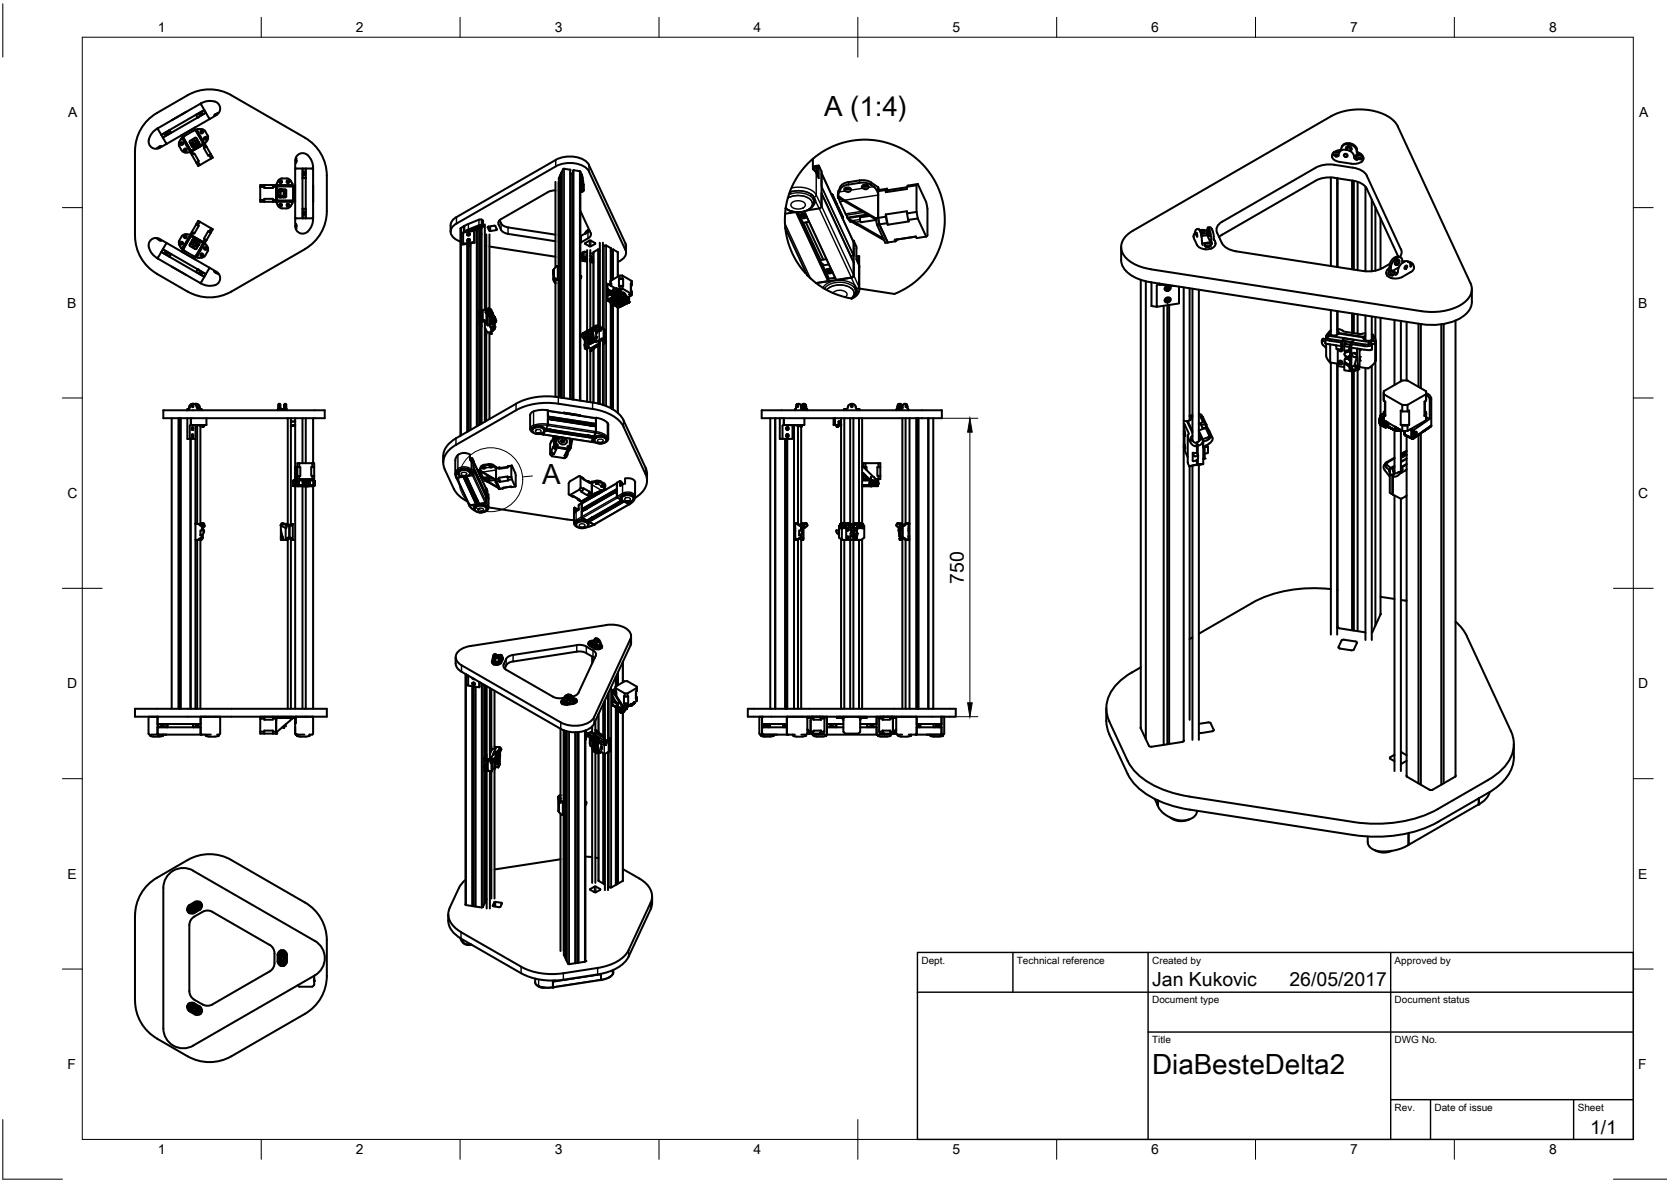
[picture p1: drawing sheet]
<svg xmlns="http://www.w3.org/2000/svg" width="420mm" height="297mm" viewBox="0 0 420 297" stroke-linecap="round" stroke-linejoin="round" font-family="sans-serif">
<defs><g id="words">
<g font-size="7">
<text x="207.2" y="29.2">A (1:4)</text>
<text x="136.4" y="121.7">A</text>
<text x="289.7" y="269.9">DiaBesteDelta2</text>
</g>
<g font-size="4.9">
<text x="242.3" y="146.7" transform="rotate(-90 242.3 146.7)">750</text>
<text x="289.7" y="247.8">Jan Kukovic</text>
<text x="324.2" y="247.8">26/05/2017</text>
<text x="399.8" y="284.9">1/1</text>
</g>
<g font-size="3.5">
<text x="39.7" y="8.1">1</text>
<text x="89.5" y="8.1">2</text>
<text x="139.5" y="8.1">3</text>
<text x="189.4" y="8.1">4</text>
<text x="239.5" y="8.1">5</text>
<text x="289.4" y="8.1">6</text>
<text x="339.5" y="8.1">7</text>
<text x="389.5" y="8.1">8</text>
<text x="17.1" y="29.5">A</text>
<text x="412.1" y="29.5">A</text>
<text x="16.9" y="77.3">B</text>
<text x="411.9" y="77.3">B</text>
<text x="16.9" y="125.2">C</text>
<text x="411.9" y="125.2">C</text>
<text x="16.9" y="173">D</text>
<text x="411.9" y="173">D</text>
<text x="16.9" y="220.9">E</text>
<text x="411.9" y="220.9">E</text>
<text x="16.9" y="268.7">F</text>
<text x="411.9" y="268.7">F</text>
<text x="39.7" y="290.1">1</text>
<text x="89.5" y="290.1">2</text>
<text x="139.5" y="290.1">3</text>
<text x="189.4" y="290.1">4</text>
<text x="239.5" y="290.1">5</text>
<text x="289.4" y="290.1">6</text>
<text x="339.5" y="290.1">7</text>
<text x="389.5" y="290.1">8</text>
</g>
<g font-size="2.5">
<text x="231.7" y="242.1">Dept.</text>
<text x="255.7" y="242.1">Technical reference</text>
<text x="289.7" y="242.1">Created by</text>
<text x="350.7" y="242.1">Approved by</text>
<text x="289.7" y="252.1">Document type</text>
<text x="350.7" y="252.1">Document status</text>
<text x="289.7" y="262.1">Title</text>
<text x="350.7" y="262.1">DWG No.</text>
<text x="350.7" y="279.1">Rev.</text>
<text x="360.7" y="279.1">Date of issue</text>
<text x="396.7" y="279.1">Sheet</text>
</g>
</g></defs>
<!-- layer: Visible -->
<g fill="none" stroke="#000" stroke-width=".51">
<path d="M39.5 28.4a11.1 11.1 0 0 0-5.6 9.5l.1 21.4a11 11 0 0 0 5.5 9.5M39.6 32.3l.1 .2M39.6 32.3a3.7 3.7 0 0 0-2 4.1 1.85 1.85 0 0 0 2.5 .8l1.8-1M39.7 32.5l2.2 3.7M40.2 36.7l-.2 .1M40.5 36.7l-1 .4M41.5 33.4v.4l.3 .2M41.7 33.5l.3-.1v.3l-.2 .1 .2-.2zM41.7 33.5v.2M41.9 33.2l-1.3 .7M41.9 33.2l.3 .2v.4M42.2 33.8l-1.3 .7"/>
<path d="M42.6 32.7h.1M42.7 32.7l.3 .6-.8 .5M42.7 32.7l-.8 .5M43 33.3v.1M43.3 30.1l-.1 .1M45.1 35.6l-.1 .3a2.11 2.11 0 0 0 .7 1.9M45.4 35.9l.3-.1 .3 .1a.34 .34 0 0 1-.4 .5 .34 .34 0 0 1-.2-.5zM45.6 34.8l-.5 .8M45.7 37.8a1.79 1.79 0 0 0 1.9 .5l.2-.1M46 34.5l-.4 .3 .4 .3 1.7 2.9M46 34.5l.4 .6zM46 34.4l2 3.5"/>
<path d="M46.3 37.5l.3-.2 .3 .2a.35 .35 0 0 1-.3 .5 .35 .35 0 0 1-.3-.5zM46.4 35.1l1.6 2.8M46.9 28.1h-.1M47.2 23.9l-7.8 4.5M47.2 23.9a11 11 0 0 1 11 0M47.7 35.7l.9 1.4 .6-.2M47.7 37.4l.2 .5M47.7 38l.1 .2M47.8 38.2l1.5 2.7M48.1 36.4l.3 .2M48.1 36.5h.1M48.1 37.8l.1 .2"/>
<path d="M48.1 37.8l-.4 .2M48.2 36.5h.1M48.2 36.5l.2 .1M48.2 36.6v.1M48.2 36.7h.1M48.2 38l-.4 .2M48.2 38l.4 .7M48.4 35.8l.3 .6 .2-.1M48.4 36.6l-.2 .1M48.4 35.8l.4 .5M48.5 35.7l-.6 .4M48.6 36.4l-.2 .2"/>
<path d="M48.6 36.4l-.4-.5 .4 .6-.4 .2 .2 .2 .6-.4M48.6 36.4v.1M48.6 38.7l.3-.1 1.1 1.9-.3 .1M48.6 38.7l-.4 .2M48.9 36.4v.2M49.1 34.6l-1.3 .8-.1 .3M49.1 35.4l.2 .6M49.1 34.6l.3 .1 .8 1.3-.1 .4M49.1 32.6l.4 .5M49.1 32.6l-3.1 1.8M49.1 32.6l2 3.5M49.1 32l-3.6 2.1"/>
<path d="M49.2 32.7l.3 .4M49.3 28.8v.1M49.3 28.9h.1M49.4 35.2l.3 .6M49.4 36.2h.1M49.5 33.1l1.5 2.6M49.6 35.1l-.7 .4M49.7 29.5h.1M49.7 32.5l.1-.1a2 2 0 0 1 1.8 .6 2.01 2.01 0 0 1 .7 1.9l-.8 1.2M49.7 32.5l-.6 .1M49.7 32.5v.6l1.7 2.8M49.7 35.8v.1"/>
<path d="M49.8 36.9l-1.1-1.9-.4 .2 1 1.9M50 35.7l-.3 .1M50.1 36.4l-.5 .2M50.1 35.9l-.7 .4M50.1 28.4v.4l.4 .2M50.4 26l.2 .2M50.4 26l-10.8 6.3M50.5 26a3.7 3.7 0 0 1 4.6 .3 1.85 1.85 0 0 1-.7 2.6l-1.7 1M50.5 28.2l-1.2 .7M50.5 28.2l.3 .2v.4M50.5 28.5h.1M50.6 32.9a.35 .35 0 0 1 .5 .1 .35 .35 0 0 1-.3 .5 .35 .35 0 0 1-.4-.3z"/>
<path d="M50.6 26.2l2.1 3.7M50.6 28.5l-.1 .3-.2-.2 .2-.2-.2 .2 .2 .2M50.6 28.5l-.1 .3M50.8 28.8l-1.1 .7-.4-.6M51 35.7l.2 .3zM51 36.2l.1 .2M51.1 36.4l-2.9 1.6M51.1 36.4l.4 .7M51.4 27.6l-10.9 6.3M51.4 35.9l.1 .2M51.4 35.9l-3.3 1.9M51.4 27.7l-.9 .5"/>
<path d="M51.5 37.1l-.2 .1 1.1 1.9 .2-.1M51.5 34.5a.34 .34 0 0 1 .5 .2 .34 .34 0 0 1-.3 .4 .34 .34 0 0 1-.4-.3zM51.5 36.1l1.5 2.6M51.5 36.1l-.4 .3M51.7 28.3l-.9 .5M51.8 28.3l-10.9 6.3M51.9 36.8l-.4 .3M52.6 39l.5 .8M52.7 29.9l-10.8 6.3M53 38.7l.5 .9-.4 .2M53 38.7l-.4 .3M53.1 39.8l-2.8 1.7"/>
<path d="M54.2 28.6l-.2 .2M54.3 28.7l-.5 .3M54.7 28.3l-.4 .4M58.2 23.9l18.5 10.7a11 11 0 0 1 5.5 9.5v9a11 11 0 0 1-5.5 9.5M74.6 39.8l-.1 .5M77.3 39l1.1 1.5 .3 1.8M77.4 39a1.85 1.85 0 0 0-2-.4 1.85 1.85 0 0 0-1.2 1.7M204.4 39.9a20.1 20.1 0 0 1 30.3 4.9 20.1 20.1 0 0 1-9.8 29.1l-8.8-1.4M204.4 39.9l-2.7 2.7-1.9 3-1.5 3.5-.8 3.3M204.4 39.9v2.6M334.9 39.4v.1a1.97 1.97 0 0 0 1.9 1.2l3.4 .5 1.4-.2 .8-.4M335.5 38.9l.5-.2 .3 .3-.4-.1-.4 .1z"/>
<path d="M336.5 38l.4 .1M336.5 38a.6 .6 0 0 0 .8-.5 1.49 1.49 0 0 1 2.1-1.2 1.97 1.97 0 0 1 1.7 1.8M336.5 39.2v-.1a1.62 1.62 0 0 1 2.5-1.3 2.17 2.17 0 0 1 1.6 2l.7 .4M336.5 39.2h.1M336.5 39.1l-.7 .3M336.7 38.5l-.4-.3h-.7l-.4 .3v.3a.94 .94 0 0 0 1.3 .1M337.2 37.6l-1.8 .7-.4 .5v.6M337.4 37l.2-.5 .6-.4 .6-.1 .9 .1 1.2 .7 .5 1.5M338.3 38.7l.5 .2M338.4 38.8h.3M338.5 37.7a.65 .65 0 0 1 .7-.9 .65 .65 0 0 1 .5 1l-.2 .2M338.5 37v.2"/>
<path d="M338.5 37a.71 .71 0 0 1 1-.2 .71 .71 0 0 1 .2 1M338.8 37.7a.41 .41 0 0 1 .1-.6 .41 .41 0 0 1 .6 .2 .41 .41 0 0 1-.2 .6M339 37l.5 .3M340.4 39.1l.5 .1M341.1 38.1a.87 .87 0 0 0 .8 .7l-.8-.1-.5 1.1M341.4 38.3l1.1 .7 .3 .9M341.5 39.8l.4-.1 .3 .3-.4-.2-.3 .2zM342 40l-.9-.3a.78 .78 0 0 1 .6-.6 .78 .78 0 0 1 .9 .4l-.1 .3-.5 .2M342.8 39.9l-.4 .7M45.7 59.4a2.07 2.07 0 0 0-.7 1.9l.1 .3M46.3 59.3a.38 .38 0 0 1 .5 0 .38 .38 0 0 1 .1 .4 .37 .37 0 0 1-.5 .1 .37 .37 0 0 1-.1-.5zM47.7 59.2l-1.7 2.9-.4 .3"/>
<path d="M47.7 59.7l-1.4 2.5M47.7 59.2l.4 .2M47.8 59l-.3-.1a1.78 1.78 0 0 0-1.8 .5M47.8 59l-.1 .2M47.8 59l.4 .2M47.9 59.3l-.2 .4M48 59.4l-2 3.4M48.1 59.4l2.9 1.7M48.2 59.2l2.9 1.6M48.2 59.2l-.1 .2M48.2 58.3l-.4 .7M48.2 58.3l.4 .2"/>
<path d="M48.6 58.5l-.4 .7M49.3 56.4l-1.1 1.9M49.3 40.9l.5 .8 .5-.2M49.3 56.4l.4 .2M49.7 40.6l.6 .9M49.7 56.6l.3 .1-1.1 2-.3-.2M49.7 40.6l-.4 .3M50.3 55.7l2.8 1.7M50.3 55.7l-.5-.2-.5 .9M50.3 55.7l-.6 .9M52.6 58.3l-.2-.2-1.1 1.9 .2 .2M52.6 58.3l.4 .2"/>
<path d="M53 58.5l-1.1 1.9M53.1 57.4l-.5 .9M53.1 57.4l.4 .2-.5 .9M65.4 50.2h1M65.4 47h1M66.4 46.5h-1v4.2h7.5l.6 .3M66.4 47v-.5h2.2v.5M66.4 47v.2h2.2v-.2M66.4 50.7v-.7h2.2v.7M68.6 50.2h1.1M69.4 50.7l.5 1M69.4 46.5v4.2"/>
<path d="M69.4 46.5v.5h-.8M69.7 47h-.3v3.7M69.7 46.8h4zM69.7 46.7l.6 .1M69.7 46.5v4.2M69.7 48.9h.3M69.7 48.4h.3M69.9 51.7l.4 .5 .6 .2M70 49.4h1.3v.2M70 47.8l.2-.2 1.7 .1 .1 1.7-.3 .2h-1.5l-.2-.2M70 49.2l.3-.1 .2 .1-.3 .1zM70.1 50.5h-.4h3.4"/>
<path d="M70.2 49.1l.1 .1 .1-.1M70.2 48.1l.2 .1-.1 .1zM70.3 51.3l.3-.1a.33 .33 0 0 1 .3 .4 .33 .33 0 0 1-.5 .2 .33 .33 0 0 1-.1-.5zM70.3 45.4a.36 .36 0 0 1 .6 .2 .36 .36 0 0 1-.4 .4l-.3-.3zM70.3 47.6v.3M70.4 49.4v.2M70.6 47.9h-.6v1.5M70.6 47.9v1.7M70.6 47.6v.3M70.6 49.2h.7M70.6 48h.7M70.6 47.8v.2"/>
<path d="M70.6 47.6v.2M70.6 49.3v.3M70.7 47.6h-.1M70.8 47.6l-.2 .2M70.9 47.6l-.3 .2M70.9 44.9h1.2M70.9 44.8a1.91 1.91 0 0 0-1.4 1.5l-.1 .2M71.3 47.9h.1v1.5h-.1zM71.3 47.6v.3M71.4 48.4h.4v.5h-.4M72.1 44.8l.6 .2 .4 .4M72.7 51.4a.37 .37 0 0 1-.2 .5 .37 .37 0 0 1-.5-.4 .37 .37 0 0 1 .6-.2l.1 .1"/>
<path d="M72.7 45.8a.33 .33 0 0 0-.3-.4 .33 .33 0 0 0-.3 .4 .33 .33 0 0 0 .5 .2l.1-.2M73.1 50.5h.5M73.1 45.4l.4 .8M73.5 51v.1a1.79 1.79 0 0 1-1.4 1.3h-1.2M73.5 46.2l-.6 .3h-4.3M73.5 46.2l.1 .6M73.6 50.5l.1-.1-.2 .6M73.7 46.8v3.6h-4M74.2 46.6v4M74.2 50.6v.1M74.2 42.4h4.3M74.2 54.9a3.8 3.8 0 0 0 .5 3.2 1.85 1.85 0 0 0 2.7 .1"/>
<path d="M74.2 54.9h4.3M74.2 42.4v12.5M74.2 46.5v.1M74.2 40.3v2.1M74.5 56.3l.1 1.1M74.5 40.3v.1M74.5 40.4v.6M74.6 56.6v.2M74.6 40.4v.2M76.1 42.4v12.5M76.1 44.8h.8M76.1 52.5h.1"/>
<path d="M76.1 42.4v2.4M76.1 53.4v1.5M76.1 53.4l.4-.2 .3 .2M76.1 43.4l.4-.2 .3 .2M76.3 43.7l.2-.2-.2 .1 .2 .2 .1-.3-.1 .3M76.3 43.7l.2 .1M76.5 43.5h.1M76.5 53.4l.1 .3-.1-.3-.2 .2 .2 .2-.2-.3M76.5 53.4l-.2 .1M76.6 53.7h-.1M76.8 43.8l-.3 .2-.4-.2M76.8 53.8l-.3 .2-.4-.2"/>
<path d="M76.8 52.5h-.7v.9M76.8 42.4v2.4M76.8 52.5v2.4M76.8 52.5h.1M76.9 42.4v12.5M78.5 42.4h.2M78.5 54.9h.2M78.7 54.9l-.3 1.8-1.1 1.5M78.7 42.4v12.5M78.7 46.5v4.2M113.3 56.6v1.6M113.3 56.6a2.37 2.37 0 0 1 1.5-2l24.9-14.4a7.2 7.2 0 0 1 8.2 .9l9.3 20"/>
<path d="M116 57.3v4.2l2.3-.2M116 57.3l.7-.5v1.4M116 57.3l-.2 .1v52.1M117.7 58l.1 .1M117.7 58h.1M117.7 58.1h.1M117.7 58.1l-1 .1M117.8 57.7l2.6-1.1 .8 .1-3.5 1.3M117.8 57.7l-1.1 .5 1-.1M118 59l-.2 .1M118.2 58.8l-.5-.1-.2 .4M119.3 58v3l-1 .2v46.9"/>
<path d="M119.8 57.7l-.6 .4v2.7l-2.8 .4v-2.7l.3-.3M119.8 57.7l-.3-.3-1.7 .7M120.1 57.6l-.3 .1M120.5 57.5v49.3M120.6 57.6h.1M120.7 57.4l.2 .1 .2-.1M120.7 57.4l-1.1 .1M120.8 58.1h-.3M120.8 58.1l.3 .8M120.8 57.3h-.1M120.8 57.3l.2 .1M120.8 57.2l-1.2 .3 .2 .1 1-.1"/>
<path d="M120.9 57.3h.1M121 56.8l-.1-.1-3.2 1.3M121 56.8l-.4 .2 .3 .3M121 56.8h.1M121.1 57.2v20.8M121.2 56.6v-1.4h-.8l-3.7 1.6v1.4M121.2 55.2v.1M121.2 55.3l.3 .2M121.2 55.3v1.4l-.1 .1M121.2 55.3v1.4M121.2 56.7l.2 .1M121.4 56.8v.2l-.5 .3"/>
<path d="M121.5 55.5v1.4M121.9 56.4v21.4M122.3 58.9v18.8M122.8 56.9l-.2 .2 .4 .9h.3M123.1 58.9v18.6M124.6 56.8l.3 1-1.6 .3M124.6 56.8l-1.8 .1M125.6 55.4a2.33 2.33 0 0 0 2.2 1.7M127.7 58.8l12 1.8M127.7 57.2l12 1.8M139.7 45.7v21.5M139.7 47.9l-1.6 .2-12.1 6.9a1.13 1.13 0 0 0-.6 1.4 2.66 2.66 0 0 0 2.4 2.4"/>
<path d="M140.5 48h.1M140.5 59.1h.1M140.5 44.8v55M141.2 43.9h-.3l-.4 .8M141.2 43.4v56.5M141.2 43.4h.1M143.4 42.7l-1.7-.3-.5 1M143.4 42.7h.1M143.4 43.6h.5v56.8M143.4 42.7v57.6M144.1 43.6h-.2M144.1 43h.1"/>
<path d="M145.7 43l-1.5-.2-.1 .2v57.4M145.7 43l.2 .1v57.6M145.9 53l2.6 5.5M145.9 47.5l.2 .3M145.9 43.2l.3 .6v1.3M146 48.2h-.1M146 48v.1M146 48.1v.1M146.1 46.5l.2 1.5h-.1l-.1-.3M146.2 45.1v-1.3l.6 2.6M146.2 45.1l.6 2.7M146.2 45.1l-.2 3.1"/>
<path d="M146.2 45.1l-.1 .2M146.2 59.2l-.3 .1M146.8 46.5v1.4M146.8 47.8l-.3 .4h-.2l-.1-.2 .1 .2h-.3M146.8 46.4v.1M147.8 58.3l-1.6 .9M147.9 58.3l-.2-.2-.2 .4M148.1 57.8l-.6 .2-.4 .7M148.3 58l-.4 .3M148.5 58.5a1.06 1.06 0 0 1-.6 1.4l-1.7 1M197.4 53.7l.1 3.6M197.5 57.3a18.6 18.6 0 0 0 5.3 11.5"/>
<path d="M197.5 57.3l5.4 11.8 2.3 2M197.5 52.4l-.1 1.3M200.1 53.3l-2.7 .4M200.6 53.3l7.6 16.5M200.6 53.3l.4 .8 .6-.4 .9 .1M201 54.1l.3 .6M201.3 54.7l.6 1.3 1.5-.2M201.6 54v.2l.3 .2 .6-.3M201.6 55.6h.1M201.7 53.9h.6zM201.9 53.8l.3 .1 .3 .2M201.9 53.8l-.3 .1"/>
<path d="M201.9 53.8h.2M202 56l4.3 9.3M202.2 53.1l8 17.2M202.3 54h-.7M202.3 54.2h-.7M202.4 53.9l-.4 .2-.4-.1M202.4 54l-.1 .2-.4 .1-.3-.1v-.2M202.4 54l-.4 .3-.4-.2M202.5 54.1l-.6 .3M202.6 55.9l4.4 9.3M202.8 54.4l-.7 .2-.8-.1M202.9 54.5l-.8 .4-.8-.2"/>
<path d="M204.1 48.9l.6 .7M204.4 42.5l.7 .7 .8 1.6v-2.7h-.5v1.8M204.6 49.6l.4 .8M204.7 50.8l-.2 .7-.4 .7-1 .6-1 .4-1 .1-1.7-.1-1.9-.8M204.7 42.3l.5 .1M204.7 42.3l-.3 .1M205 42.9l.4 .2M205.2 42.3l.2 .4M205.2 41.7l-.8 .2M205.9 41.6l-.7 .1v.7M205.9 42.1v-.5l.7 1.5v8.8l-.5 .5-3.1 .5M206.6 48.6l8.1 17.4"/>
<path d="M206.6 43.5l8 17.3M209 48.7l.4 .3M209 48.8l.3 .2M209.3 49l1 2.2M209.4 49l2.5 5.5v.3M210.3 51.2h-.1M210.3 51.1v.1M210.7 49.4a3.1 3.1 0 0 1 2.6-3.6l2.8-.5 1.6 .1a6.1 6.1 0 0 1 3.1 1.7v7.7l1.9-.3v-.6l5.3-.8v.5M210.7 49.1l.1-.3a2.94 2.94 0 0 1 2.5-2.4l2.8-.4a3.8 3.8 0 0 1 4.7 3v5.8h-.6M210.7 49.1v.6M210.7 49.1l1.3 1 8.2 4.7M210.7 49.7l9.5 5.4"/>
<path d="M210.8 49.7l2.2 5 5.1-.8M210.9 52.4h-.2M211.9 54.5v.2M212 54.5l-.1 .4M212.5 48l-.2-.2a.86 .86 0 0 1 .8-.7 .86 .86 0 0 1 .9 .7l-.6 .4-.9-.2M212.6 47.3l.5 .2 .5-.2M212.8 47.2l-.2 .2 .6 .2 .4-.2-.1-.2M214.7 56l1 .5M216.3 54.6l-.1 .7 .3 .6M217.1 46.6l.5 .2 .4-.2M217.2 46.5l-.1 .3 .3 .2 .6-.2-.1-.3M218.3 54l-5.1 .8"/>
<path d="M218.4 47.1l-.6 .5-.9-.3M218.4 47.1a.86 .86 0 0 0-.8-.7 .86 .86 0 0 0-.9 .7l.3 .2M218.7 54.3l-2.4 .3M220.2 54.8l.3 1.7M220.3 55.3l-3.8 .6M220.5 56.5l2.1 4.5 .6-.1M220.8 47.1l.3 .6M220.8 54.7l.3 1.7M221.1 56.4l2.1 4.5M221.1 56.4l-.6 .1M221.1 47.7l1.9-.3 .2 .4M221.1 47.7l-.3 .3 1.9-.2v.5l5.3-.8v-.6l2.4-.3v6.7"/>
<path d="M222.7 54.4l.4 1.7M222.7 53.9l.5 2.5M223 56.1l-1.9 .3M223 56.1l.2 .4M223 47.4l-.3 .3M223.1 47.8l-.4 .5M228 47.1l-4.9 .7M228.1 46.9l.3-.3 2.4-.4 2.1 4.6 .3 1.7v6.6l-.3 .4M228.1 53.6l.3 1.7M228.4 55.3l.1 .3-5.3 .9M230.4 53.3l-2.4 .3M230.5 53.2l.3 1.7"/>
<path d="M230.8 54.9l2.1 4.6M230.8 54.9l-2.4 .4M230.8 46.2l-.3 .3M232.9 59.5l-2.4 .3-.2-.3-5.3 .8M300.1 59.5l.9 2.1a2.41 2.41 0 0 0 2.1 1M300.5 58.5l-.3 .5-.1 .5M300.5 58.9h.1M300.9 58.6l.1 .9zM301.6 57.9l1-.1zM301.6 57.8l.4 1.1 .4 2.7M301.6 57.8l-.2-.3-.6 .2-.3 .5v.7M301.8 58.2h.1"/>
<path d="M301.9 58.2l.2 1.4M302 58.3h.4v.3l-.4-.2M302.6 57.8l.2 .2v.4l-.7 .2M302.6 57.8l.9 .2M303.5 58.6l-.2-.5 .2 .2 .1-1.1a1.39 1.39 0 0 1 .8 1.5l.4 2.6-.2-.5-2.3 .4M303.5 58.6v.5l-1.3 .2M303.5 59.1l.9 1.8M303.5 58.6l-1.4 .2M303.6 57.9h.4l.2 .4v.9l-.3 .1M303.7 57.9l.2 .8v.6l-.3-.8zM303.7 58.1l.1 1zM303.7 57.2h.7l.4 .6 .3 1.1 .1 1.4"/>
<path d="M305.2 60l.4 .8a1.32 1.32 0 0 1-.9 1.6M306 58.5l1.5 3 .8 .7 1.8 .8 32.7 5.1M334.6 44.6v22.2M336.2 46.1l.1 .1M336.2 44.8v22.3M336.3 44.8v22.3M340 45.4v22.3M340.4 45.4v22.4M341.4 45.7v22.2M342.4 40.6h.1M343.3 46.9v21.3M343.7 47.4l7.9 17.1"/>
<path d="M343.7 44.2l8.5 18.5M343.7 47.4l-1.1-1.1-1.7-.8-6-.9h-1.5l-1.4 .3-1.2 .5-24.3 14.1M343.7 44.2l-1.1-1.2-1.7-.7-6-1-1.5 .1-1.4 .2-1.2 .6-23.5 13.5a2.15 2.15 0 0 0-1.3 2.8M344.9 50.1v18.1M345.8 52.1v15.9M347.1 54.9v12.7M39.4 68.8l7.8 4.5M39.5 60.1l1 .5M39.6 64.9l10.8 6.3M39.7 64.7l-.1 .2M40 60.3l.2 .2M40.5 63.3l10.9 6.3"/>
<path d="M40.9 62.7l2.1 1.2-.3 .6-2.1-1.2M40.9 62.6l10.9 6.3M41.7 63.5v.2M41.8 63.2l-.3 .2v.4M41.9 61l12.5 7.3a1.88 1.88 0 0 1 .9 2.1 1.88 1.88 0 0 1-1.9 1.4l-1.8-.1-1.1-.5M41.9 61a3.7 3.7 0 0 0-3-1.2 2.03 2.03 0 0 0-1 3.4l.7 1 1 .7M41.9 61l-2.3 3.9M42 63.8v-.3h-.2l.2 .1-.3 .1 .3 .1M42.2 63.4v.4l-.3 .2M42.6 64.5h.1M42.7 64.5h-.1M43 63.8v.1"/>
<path d="M43.2 67l3.7 2.1M45.1 61.6l.5 .8M45.4 60.9a.37 .37 0 0 1 .5-.1 .37 .37 0 0 1 .1 .5 .37 .37 0 0 1-.5 .1 .37 .37 0 0 1-.1-.5zM45.5 63.1h.1M45.6 62.4l.4 .4M46.3 62.2l-.3 .6M46.3 62.2l-.3 .5M47.2 73.3a11 11 0 0 0 11 0M47.7 61.5l.1 .3M47.8 61.8l1.3 .8M47.9 61.2l.6 .3M48.2 60.5l.2 .2"/>
<path d="M48.4 60.3l.6 .4M48.4 60.7l-.3 .6M48.9 60.9l-.5 .6M48.9 60.6v.2M48.9 61.8l.7 .3M49 65.1l.1 .1M49.2 60.3l-.6-.2-.9 1.4M49.3 68.4h.1M49.3 61.2h.1M49.3 68.3v.1M49.3 60.1l-1 1.9 .4 .2 1.1-1.8M49.3 68.3l2.1 1.2"/>
<path d="M49.4 61.2l-.3 .6M49.4 61.2l-.4 .6M49.4 60.9l.7 .4-.1 .2-.4-.2-.4 .6 .4-.6 .2 .1M49.5 63.9l-.4 .7zM49.5 61l-.1 .1M49.6 61.3h.1M49.6 60.6l.5 .3M49.7 67.7h.1M49.7 61.4l.1 .4M49.8 61.4v.3M49.8 61.4l.1 .1M49.8 61.7h.1"/>
<path d="M49.9 61.7h.1M49.9 61.5v.1M49.9 61.5h.1M50.1 60.8l.1 .4-.8 1.3-.3 .1M50.4 68.2l-.7-.5-.4 .6M50.4 68.2l.4 .2M50.5 68.2l-.4 .2v.4M50.6 71l-.2 .2M50.6 68.7h-.1M50.7 63.7a.35 .35 0 0 1 .4 .5 .35 .35 0 0 1-.7 0M50.7 63.7l-.3 .2v.3M50.8 68.4l.9 .5"/>
<path d="M50.8 68.4v.4l-.3 .2M51 61.1l.4 .2M51.1 61.1l-2 3.5-3.1-1.8M51.1 60.8l-.1 .3M51.1 60.8l.4 .3M51.1 61.2l-1.6 2.7M51.2 61.2l-.4 .5M51.3 62.3a.37 .37 0 0 1 .7-.1 .37 .37 0 0 1-.3 .6 .37 .37 0 0 1-.4-.4zM51.4 61.3l-1.7 2.8v.6l-.6-.1M51.5 60.2l-.4 .6M51.5 60.2l.4 .2M51.5 61.1l.2 .3a1.8 1.8 0 0 1 .5 1.8 2.08 2.08 0 0 1-1.3 1.5h-1.2"/>
<path d="M51.5 61.1l-.1 .2M51.9 60.4l-.4 .7M52.7 67.3l-2.1 3.7M53.8 68.2l.9 .7M54 68.4l.2 .2M76.7 62.6l-18.5 10.7M115.8 60.7a2.57 2.57 0 0 1-2.2-3.4l1.2-1.1 24.9-14.4a7.2 7.2 0 0 1 8.2 .9l9.3 20.1M116.4 61.2l-.4 .3M117.6 61.4v47.1M117.8 61.9v46.4M118 60.5l-.2 .1M118.2 60.2h-.5l-.2 .4"/>
<path d="M118.3 61.8l-.7 .1M118.3 61.6l-.7 .1M119.2 60.8l.1 .2M120.5 78.9l.2 1.2 .5-.3v.6M120.6 78h.6v2.8M120.6 78l.6 .1v.8l-.2-.3M120.6 78v.6M120.6 79.2v2M120.9 78.6h-.3M120.9 78.6h.1M121.2 78.1v.2M121.2 78.3v2.1"/>
<path d="M121.3 78.3h-.1M121.9 61.8h.4M122.2 77.8l-.9 .2 .8-.2M122.2 77.7l-.1 .8M122.3 78.7l.3 .7v2.3l-.3-.6zM122.3 78.7l-.2-.2 1.2-.6 .3 .1 .3 1M122.7 78.3l.6-.3a.45 .45 0 0 1-.1 .6 .45 .45 0 0 1-.6-.1zM122.8 77.5l-.7 .3M122.8 77.5l.5 .1 .3 .4M122.8 77.5h.1M122.8 77.5l-.6 .2M122.9 77.5h.1"/>
<path d="M123.1 62l16.6 2.5M123.1 79.1l.2 .4 .6-.1M123.1 79.4l.1 .6zM123.2 78l-.6 .5M123.3 78.8v.3h-.2v2.6h-.5M123.3 79.5l.2 .4 .7-.1M123.6 79.9v.1M123.8 79l-.5 .1M123.8 78.5l.1 .9v-.4M123.9 79l.3 .5v.3M124 79.1l.1 .6M124.1 79.7l-.8 .1"/>
<path d="M124.1 79.7l.1 .1M124.1 79.9l-.1 .1M124.2 79.4l.1 .2M124.3 79.7v3l-.7 .1M124.3 79.6l-.1 .1 .1-.1 .5 1-.4 .6M124.3 79.6v.1M139.1 68.7l.1 .1M139.2 68.1l-.2 .7M139.2 68.7h-.1M139.2 67.7v2.4M139.2 67.7v2.3l.3 .3h.5M139.3 70a.46 .46 0 0 1 .5-.1 .46 .46 0 0 1 .2 .4"/>
<path d="M139.3 67.7l-.1 2.6M139.3 70h-.1M139.3 67.7h-.1M139.5 70.4l.2 .5M139.5 70.4l-.3-.3v.5l.5 .5M139.5 70.3v.1M139.6 70.2l.1 .1M139.7 71.2h.1M139.7 70.2v29.5M140 70.3l.5 .1M140.1 70.2h.1M140.2 66.9l.3 .1"/>
<path d="M140.2 70.2l.3 .1M140.2 66.9l-.3 .1-.6 .7M140.5 64.6h.1M140.5 60.7h.1M140.5 71.3h.1M140.5 71h.1M145.9 69.3l.2 .1-.2 .7M145.9 65.5l1.7 .2M146.2 60.9l-.3 .1M146.4 65l.2 .3 1 .3M146.4 63.6l.1 1.3 .2 .1M146.4 65h.3"/>
<path d="M146.4 63.6v1.4M146.4 63.6h.1M146.7 65l.5 .2M146.8 64.9l-.1 .1M146.8 64.9l.5 .2M146.8 65l.5 .1M146.8 64.9v.1M147.1 64.7l.4 .1 .1-.7v.7l-.3 .3M147.1 65.3h.5M147.2 61.1l1.2-.7 1.3 .8-1.3 .7-1.2-.6zM147.3 65.1h.1M147.3 65.1l-.2 .2"/>
<path d="M147.3 65.1h.2M147.5 65.2l-.2 .1M147.5 65.1h.1h-.1M147.5 65.1l-.1 .1M147.6 64.1h-.1M147.6 63.4l-.7-.2-.4 .3v1.4l.2-.2 .4-.1M147.6 64.8l-.3 .3M147.6 62.8v20.3M148.4 65.1l.2 .1zM148.4 65.5l.8 .2M148.4 65.8l.8 .2-.8-.1M148.4 63.6l.8 .2"/>
<path d="M148.4 62.8v19.9M148.6 65.2l-.2 .1M148.7 64.4v.7l-.2 .3 .7 .2-.7-.2 .2-.3-.3-.1M148.7 64.4l-.3-.1 .3 .1v.7l.5 .2M148.7 64.4h.1M149.2 63.4v18.8M150.7 62.8l-.3-.1-1.2 .7M150.7 62.9v19.1M150.7 63.1h.1M150.7 62.8v.1M150.8 61v21.1M151.6 62l.7-.3 1.3 .6v8.2"/>
<path d="M151.6 61v21.6M152.7 72.8l.1 2.7 2.6 1.8M152.7 72.6l1.2 .7zM152.8 72.6l-.1 .2M153 72.8v1.5l.8-.4M153.2 75.2l-.4 .2M153.2 75.2l-.4 .3M153.5 73.2v.8v-.2l.3-.2v.2M153.5 70.6v1M153.5 71.4v.3M153.5 73.2v.2M153.6 62.3h.1"/>
<path d="M153.6 76.1v26.5M153.6 76.3l.2 .2M153.6 73.2h-.1M153.6 76.6h.1M153.7 71.3l-.1 .5M153.7 71.3l-.2 .1M153.7 71.3v.6M153.8 75.3h.1M153.8 73.8l.1 .1M153.9 75.3v.2M153.9 73.5v.2M153.9 73.9v.1"/>
<path d="M153.9 62.9v7.5M153.9 76.3v26.4M153.9 75.5h.1M153.9 75.3h.1M153.9 63.1l-.3 .1M153.9 62.8v.1M153.9 62.8l.3-.1 1.1 .6M153.9 74v.1M153.9 73.5v.4M153.9 74.1h.1M153.9 74.1v.1M153.9 74l.1 .1"/>
<path d="M154 75.8h.1M154 75.7h.1M153.9 75.7v.1M154 74.2h.1M154 74.1v.1M154 74.1h.1M154 73.1l-.1 .5M154 73.1l-.1 1.1M154 75.7v.1M154 75.8h-.1M154 73.1h.1M154 75.3v.2"/>
<path d="M154 74.1h-.1M154 74.1l.1 .1M154 73.1l-.1 .4M154 74.2l.4 .3M154 75.8l-.5 .2M154 74.8l-.8 .4 .8-.4M154 74.8l.3-.1-.3 .1M154 73v.1M154 75.7h-.1M154 75.8l.7 .5M154 75.8l1.2 .8M154 74.8l-.8 .4"/>
<path d="M154 75.3h.1M154 74.8l-.7 .5M154 74.2l.5 .3M154 74.8l.3-.1-.3 .2M154 75.8l1 .6M154 75.8l.3 .1M154 75l-1.1 .6M154.1 74.2h.1M154 75.6v.1M154.1 74.2l.4 .3M154.1 75.6l-.1 .1M154.1 75.6h.1"/>
<path d="M154.1 75.3v.1M154.1 75.4l-.1 .1M154.1 75.6h-.1M154.1 73.6h.1M154.1 73.6v.1M154.2 73.4h.1M154.1 73.6l.1 .2M154.1 73.4v.1M154.1 73.7h.1M154.1 73.5h.1M154.1 75.4h.1M154.2 73.5h-.1"/>
<path d="M154.2 73.5l-.1 .1M154.2 73.6h-.1M154.2 73.7h.1M154.2 73.7v.1M154.2 73.4l-.1 .2M154.2 73.7l.2 .1M154.2 73.6h.3M154.2 73.5h.1M154.2 73.5v.1M154.2 73.6v.1M154.2 73.4h-.1M154.2 73.4v.1"/>
<path d="M154.2 73.4l-.1 .1 .1-.1M154.2 73.6h.1M154.2 73.3v.1M154.2 73.4l.1 .2M154.2 73.8h.1M154.2 73.7l.1 .1M154.2 73.5v.2M154.2 75.6h.1M154.2 72.7l-.1 .3M154.3 73.8h.1M154.2 73.4v.2M154.2 72.7h.1"/>
<path d="M154.2 74.4h.1M154.2 73.6l.2 .1M154.2 74.4v.1M154.2 73.8l.2 .1M154.2 75.6h-.1M154.3 73.7h.1M154.3 73.6h.1M154.2 74.5l.1 .2M154.3 73.2l.1 .2M154.3 73.2h-.1M154.3 73.3h.1M154.3 73.3l-.1 .1"/>
<path d="M154.3 73.6h-.1M154.3 73.5h.1M154.3 73.6v.1M154.3 74.6h.1M154.3 74.7v.1M154.3 74.7l-.3 .1M154.3 74.7l-.3 .2M154.3 75.6h-.1M154.3 74.7l-1.5 .7 .4-.2M154.3 73.4h.1M154.3 73.2h.1M154.3 73.7h-.1"/>
<path d="M154.3 74.4v.1M154.3 74.7h.1M154.3 73.2l-.1 .2M154.3 73.3l-.1 .2M154.3 73.5l-.1 .1M154.3 75.6h.1M154.3 75.9l.4 .4M154.3 75.6h-.2M154.3 73.4v.4M154.3 73.7v.1M154.3 74.8h.1M154.3 75.1v.1"/>
<path d="M154.3 75.1h.1M154.3 74.8l.1 .1M154.3 75.1l.1 .2M154.3 74.5h.1M154.3 74.6v.1M154.4 74.8h.1M154.3 75.2h.1M154.3 73.2l.2 .1M154.3 73.5v.2M154.3 73.1l-.1 .2M154.3 73.1v.1M154.4 73.4h.1"/>
<path d="M154.3 73.8l.1 .1M154.4 73.6h.1M154.4 73.5h.1M154.4 74.7h.1M154.3 74.8l-.3 .2M154.3 73.4v.2M154.3 74.5l.1 .1M154.3 75.6l.1 .3M154.3 75v.1M154.4 73.3l-.1 .1M154.4 73.5h-.1M154.4 73.6v.3"/>
<path d="M154.4 74.6h.1M154.4 74.7v.1M154.4 75.1h.1M154.4 75.2h.1M154.4 73.1h.1M154.4 73.2h.1M154.4 73.1l-.1 .1M154.4 74.5l.1 .1M154.4 74.6h-.1M154.4 75.1l.1 .1M154.4 75h-.1M154.4 75.5l-.1 .1"/>
<path d="M154.4 73.3h.1M154.4 73.8h.1M154.4 74.6v.1M154.4 74.5v.1M154.4 74.5h.1M154.4 74.9l-.4 .1M154.4 74.9l-.3 .1 .3-.1M154.4 74.1l-.3 .1M154.4 75v.1M154.4 75h.1M154.4 73.1v.1M154.4 73v.1"/>
<path d="M154.4 73h.1M154.4 73.2l-.1 .1M154.4 73.6l-.1 .1M154.4 73l-.1 .1M154.4 73.1h-.1M154.4 73.8v.1M154.4 73.7h.1M154.4 73.7v.1M154.4 75.5h.1zM154.4 75.5l.1 .3M154.4 75.5l-.3 .1M154.4 74.9l-1.5 .7"/>
<path d="M154.4 73.7l.1 .1M154.4 73.4v.3M154.4 73.4l-.1 .1M154.5 73.4h.1M154.5 74.7h.1M154.4 74.8v.1M154.4 75.5h.1M154.4 73.4l.3 .2M154.4 73.1l-.1 .2M154.4 73.4l-.1 .2M154.4 75.3h.1M154.4 73.2l-.1 .2"/>
<path d="M154.5 73.7h.1M154.5 73.6h.1M154.4 75.9l.4 .2M154.4 74.6l.1 .1M154.4 73.5l.3 .2M154.4 75v.2M154.4 73.4v.1M154.4 73.5v.1M154.4 74.9h.1M154.5 73.2h.1M154.5 73.3h.1M154.5 73.8h-.1"/>
<path d="M154.5 75.5l.1 .3M154.5 74.6h-.1M154.5 74.8h.1M154.5 74.6h.1M154.5 74.6v.1M154.5 74.5h.1M154.5 75.5l.2 .2M154.5 75.3h.1M154.5 75.2h.1M154.5 75.2h-.1M154.5 73.6v.2M154.5 73h-.1"/>
<path d="M154.5 73.2l-.1 .2M154.5 73.3l-.2 .1M154.5 73.2h-.1M154.5 75.5l-.2 .1M154.5 73.7v.1M154.5 73.6h-.1M154.5 73.8h.1M154.5 74.5v.1M154.6 75.2h.1M154.5 73.5l-.1 .1M154.5 73.5h.1M154.5 73l.3 .4"/>
<path d="M154.5 73.3h-.3M154.5 73.8h-.2M154.5 73.2l.1 .1M154.5 73.4l-.1 .1M154.5 74.5l.1 .1M154.5 73h.1M154.5 73.1h.1M154.5 73.2l.2-.1zM154.6 73.3h.1M154.5 74.7v.1M154.5 73l-.2 .2M154.5 73.1h-.1"/>
<path d="M154.5 73.3v.1M154.5 73.6v.1M154.5 75.2l-.1 .1M154.5 74.8v.1M154.5 73.4l.2 .2M154.5 75v.2M154.5 74.5l.1 .2M154.6 73h.1M154.5 73.1v.1M154.6 73.1h.1M154.5 73.2l-.1 .2 .1-.1M154.6 73.6h.1"/>
<path d="M154.6 73.7h.1M154.5 75.5h.1M154.5 73v.1M154.5 73.3h.2M154.5 73l-.1 .1M154.5 73.2v.1M154.5 73.5v.1M154.6 73.2l.1-.1zM154.6 73.2h.1M154.6 73.4l-.1 .1M154.6 73.4h.1M154.6 75.5l.2 .3"/>
<path d="M154.6 75.3h.1M154.6 75.3h-.1M154.6 73.7h-.5M154.6 74.6l-.2 .3M154.6 72.9l-.1 .1M154.6 73.3l-.1 .1M154.6 72.9h.1M154.6 75.5h-.2M154.6 75.5h.4M154.6 75.5h.7M154.6 73l-.1 .1M154.6 73.8h-.1"/>
<path d="M154.6 75.3h.4M154.6 75.2l.4 .1M154.6 75.2l.7 .1M154.6 73.3v.1M154.6 74.9v.3M154.6 73.1l.2 .1M154.6 73.1h.3M154.6 73.5l-.1 .2M154.6 74.7l-.1 .1M154.6 73.8l-.2 .1M154.6 75.3l.7 .1M154.6 73h-.1"/>
<path d="M154.6 72.9l.1 .1M154.6 73l-.2 .1M154.6 73h.2M154.6 73.1l-.2 .1M154.7 73.2h.1M154.6 73.2l-.2 .4M154.6 73.7h-.1M154.6 73l.1 .1M154.6 72.9l.2 .2M154.7 73.3h.1M154.6 73.5h.1M154.7 73.4h.1"/>
<path d="M154.6 75.8h.1M154.6 73.2v.1M154.6 73.4v.1M154.7 73h-.1M154.7 73h.1M154.7 73.6h.1M154.7 73.5h.1M154.7 73.1h.1M154.7 73.3l-.1 .1M154.7 73l-.1 .1M154.7 73.6l-.1 .1M154.7 73.7l-.1 .1"/>
<path d="M154.7 73.3l-.3 .3M154.7 73.7h.1M154.7 74.9h.1M154.7 72.9v.1M154.7 73v.1M154.7 73.1l-.1 .1M154.7 73.6v.1M154.7 74.9l-.3 .1M154.8 73.1h.1M154.7 73.5v.1M154.7 73.5h-.1M154.7 76.3l.5 .3"/>
<path d="M154.7 72.9l.1 .1M154.7 73.2v.1M154.8 73.2h.1M154.7 75.5l.1 .2v-.1M154.7 72.9l.2 .2M154.7 76.3l.3 .2M154.7 74.9h-.1M154.7 73.3l-.2 .3M154.8 73.4h.1M154.7 74.8h.1M154.7 74.8v.1M154.8 73h.1"/>
<path d="M154.8 73l-.2 .1M154.8 74.8l-.1 .1M154.8 76.9l.4-.2zM154.8 73v.1M154.8 73l-.2 .2M154.8 73.1h-.1M154.8 73.1v.1M154.8 73.3h-.1M154.8 73.3h.1M154.8 73.5l-.1 .1M154.8 73.5h-.1M154.8 73.5h.1"/>
<path d="M154.8 75.6h.1M154.8 73.1l-.1 .1M154.8 73l.1 .1M154.9 73.1h.1M154.8 73.3l-.2 .4M154.8 74.8h.1M154.8 74.8v.1M154.8 75.8v.1M154.8 73.4v.1M154.8 73.2v.1M154.8 73l-.3 .1M154.8 73.4l-.2 .4"/>
<path d="M154.9 73.2h.1M154.9 73.1l-.4 .2M154.9 73.3h-.1M154.9 73.1l-.3 .1M154.9 73.1v.1M154.9 73.3h.1M154.9 73.2l-.1 .1M154.9 74.8h.1M154.9 73.2h-.1M154.9 73.3l-.1 .1M154.9 74.8h-.1M154.9 74.8l.2 .1"/>
<path d="M154.9 73.2l-.2 .1M154.9 73.2l-.1 .2M154.9 73.2v.1M154.9 72.6l-2.1-1.3-.1 1.5M154.9 75.5l.1 .3-.2 .3M155 75.5h.3M155 73.7l-1 .4M155 76.4l.2 .2M155 72.6l-1 .4M155 73.7h.1M155 73.6h.1M155 74.9h.1"/>
<path d="M155 73.7v.1M155 73.6l-1 .5M155 73.7l-1 .5M155 72.6l.1 .1M155 75.3h.4M155 75.3l.3 .1M155 72.6h.1M155 73.6v.1M155.1 73.6h.1M155 73.8l.5 .3M155 74.9h.2M155 73.8l-.9 .4"/>
<path d="M155.1 73.7h-.1M155.1 73.6l-.1 .1M155.1 73.6h-.1M155.1 74.9h.1M155.1 72.6v.1M155.1 72.6h.1M155.1 73.5v.1M155.1 73.7l.4 .4M155.1 73.7h.1M155.1 73.6v.1M155.1 72.7h.1M155.1 72.7v.2"/>
<path d="M155.1 73.4h.1M155.1 72.8h.1M155.1 72.9v.2M155.1 72.7v.1M155.1 72.7l.1 .1M155.1 72.6l.1 .1M155.1 73.7l.5 .3M155.1 73.3h.1M155.1 72.9h.1M155.1 72.9v.1M155.1 74.9l.2 .2M155.2 72.7h.1"/>
<path d="M155.1 73v.6M155.1 73.1h.1M155.1 73.1v.4M155.1 72.6l.5 .3M155.2 72.8l-.1 .1M155.2 73.4l-.1 .1M155.2 72.8v.1M155.2 76.6h.1M155.2 73.6l.4 .3M155.2 74.9l.3 .3M155.2 76.6v.1M155.2 72.7l.4 .2"/>
<path d="M155.2 72.9l-.1 .1M155.2 73v.1M155.2 73.1l-.1 .2M155.2 73.3l-.1 .1M155.2 73.3v.1M155.2 73.1v.2M155.2 72.9v.1M155.2 72.8h.1M155.2 73.6h.1M155.2 73.5l-.1 .1M155.2 73v.2M155.2 72.9h.1"/>
<path d="M155.2 76.7h.1M155.2 72.7l.5 .4M155.2 73.4l.5 .4M155.2 72.7v.2M155.2 72.9v.1zM155.2 75.5v1.1M155.2 72.9l2.9 1.9M155.2 73.1v.1M155.2 73.2v.1M155.2 76.1v.5l.1-.5M155.2 73l.5 .3M155.2 73.1l.5 .3"/>
<path d="M155.2 73.2l.5 .3M155.2 73.3l.5 .3M155.3 75.5l-.1 .6M155.3 76.7h.1M155.3 76.1v.5M155.3 76.6h-.1M155.3 76.6h.1M155.3 76.6l-.1 .1M155.3 63.3l.1 .1M155.3 75.5h.1M155.3 76.6v.1M155.3 75.5v1.1"/>
<path d="M155.3 75.5l.2 .1M155.3 75.3v.1M155.3 75.3h.1M155.3 75.1l.2 .1M155.3 75.1v.2M155.4 76.7h.1M155.3 63.4v6.1M155.3 77.3v26.5M155.4 75.5h.1M155.4 76.6h-.1M155.4 75.3l-.1 .1M155.4 75.3h-.1"/>
<path d="M155.4 75.1v.2M155.4 75.4h.1M155.4 75.5v.1M155.5 76.5h.1M155.4 76.6l-.1 .1M155.4 76.7h-.1M155.4 75.3h.1M155.4 75.5v1.1M155.4 75.6v1v-.5M155.4 76.6h.1M155.4 76.6v.1M155.4 75.3v.1"/>
<path d="M155.4 75.6h.1M155.4 75.6l.1 1M155.5 75.6h.1M155.5 76.6h-.1M155.5 76.6l-.1 .1M155.5 75.6v.1M155.5 75.3h-.1M155.5 75.2l-.1 .1M155.5 75.2h.1M155.5 74.2h.1M155.5 75.1v.2M155.5 74.1v.3"/>
<path d="M155.5 74.2v.1M155.5 74.1h.1M155.5 74.1v.1M155.5 76.6h.1M155.5 76.6v.1M155.5 75.3h.1M155.5 75.2v.1M155.5 75.2l.1 .1M155.5 74.3h.1M155.5 75.4h-.2M155.5 76.5v.1M155.5 75.6l.1 .1"/>
<path d="M155.5 75.7v.8M155.5 74.4l.8 .4M155.5 75.7h.1M155.5 75.7l.3 .1M155.5 74.4l.7 .5M155.5 74.2l.1 .1M155.5 75.3v.1M155.5 75.6l.3 .2M155.5 74.1l.1 .1M155.6 74.3h.1M155.5 74.3l.7 .4M155.5 74.3l.8 .5-.8-.5 .7 .5"/>
<path d="M155.5 76.5l.2-.1zM155.6 74l-.1 .1M155.6 74.2h.1M155.6 74.2v.1M155.6 74.1h.1M155.6 75.2l-.1 .1M155.6 75.3h-.1M155.6 75.4v.1M155.6 75.5h.1M155.6 76.5l-.1 .1M155.6 75.5v.1M155.6 72.9v.1"/>
<path d="M155.6 74.3l.6 .4M155.6 72.9h.1M155.6 74v.1M155.6 74h.1M155.6 75.6h.1M155.6 75.8l-.1 .7M155.6 76.5h.1M155.6 76.6h-.1M155.6 75.7l.1 .1M155.6 76.6l-.1 .1M155.6 72.9l.1 .1M155.6 74.2l.7 .5"/>
<path d="M155.6 75.5l.1 .1M155.6 75.4h.1M155.6 76.5v.1M155.6 70.2l.2-.1v-.8l-2.3 1.3v.8M155.6 70.2v1.8l.2-.1M155.6 75.6l.1 .1M155.6 70.2h1.1M155.6 72.9l.1 .3M155.6 73l.1 .2M155.6 73l.1 .1M155.6 74.1v.1M155.6 74.2l.7 .4"/>
<path d="M155.6 75.3v.1M155.6 75.8h.1M155.7 73v.2M155.7 73.8l-.1 .1M155.7 73.9h.1M155.7 73.8v.1M155.7 73.9h-.1M155.7 73.9l-.1 .1M155.7 73.9v.1M155.7 74h.1M155.7 74.1l.7 .5zM155.7 74l.7 .6"/>
<path d="M155.7 75.6h.1M155.7 75.5h.1M155.7 75.7h.2M155.7 76.4l-.1 .1M155.7 76.5h-.1M155.7 75.8h.1M155.7 74l-.1 .1M155.7 75.4v.1M155.7 75.8v.6M155.7 74.1l.7 .5M155.7 73.1v.2M155.7 73.1v.1"/>
<path d="M155.7 73.7v.2M155.7 75.3h.1M155.7 75.3v.1M155.7 75.7h.1M155.7 75.3v.2M155.7 74h-.1M155.7 75.6l.1 .1M155.7 73.5v.1zM155.7 73.3v.2M155.7 73.2v.2M155.7 73.2v.1M155.7 73.6v.1z"/>
<path d="M155.7 73.6v.2M155.7 75.3v.3M155.7 73.4l.1 .1M155.7 73.3l.1 .1M155.7 75.3l.1 .3M155.7 76.4v.1M155.7 76.5h.1M155.7 73.5v.1M155.7 75.3l.1 .1M155.7 76.4h.1M155.8 73.5l-.1 .3M155.8 75.2l-.1 .1"/>
<path d="M155.8 75.2h.1M155.8 76.5h-.1M155.8 76.5h.1M155.8 76.4h-.1M155.8 73.4v.1M155.8 75.7h.1M155.8 76.4v.1M155.8 75.8l.1 .1M155.8 75.6h.1M155.8 76.4h.1M155.8 75.6v.1M155.8 75.8v.6"/>
<path d="M155.8 76.5h-.2M155.8 75.2l-.2 .1M155.8 75.4l.1 .2M155.8 75.7l.1 .1M155.8 75.8h.1M155.8 76.7v.1M155.8 76.8h.1M155.8 77.1l.7-.3-1.2 .5M155.8 75.4v-.2v.2M155.8 76.3v.1M155.8 71.9v.6l-.4 .2M155.8 75.8v.7"/>
<path d="M155.8 75.4h.1M155.8 69.2h.7M155.8 70.1h.7M155.8 71.9h.7M155.8 72.5h.7M155.8 77.1l.8-.3-1.2 .5M155.8 75.9h.1M155.8 75.8l.1 .2M155.8 77.1l-.4 .2M155.9 76.4h.1M155.9 75.9h.1M155.9 75.4h.1"/>
<path d="M155.9 75.6v.1M155.9 76.7h-.1M155.9 75.4v-.2v.2M155.9 75.2h-.1M155.9 75.7h.1M155.9 75.8h.1M155.9 75.9l-.1 .4M155.9 75.9v.5M155.9 76.8h.1M155.9 75.2h.1M155.9 75.2v.5M155.9 76.6v.2"/>
<path d="M155.9 76.6h.1M155.9 75.9l-.1 .5M155.9 76.4l-.1 .1M155.9 76.6v.1M156 75.9h.1M155.9 75.9v.1M156 75.2h.1M155.9 76v.4M156 75.7h.1M156 75.9v.1M156 76l-.1 .4M156 75.5v.2"/>
<path d="M156 75.3l.4 .1-.4 .1zM156 75.8h.1M156 75.2h-.1M156 75.7v.1M156.1 75.7h.1M156 76.6v.2M156 76.6l.1 .1M156 75.8h.3M156.1 72.7l.2 .1-.1 .1zM156.1 75.1l-.1 .1M156.1 75.6v.1M156.1 76.7v.1"/>
<path d="M156.1 75.7h.2M156.1 75.1h.1M156.1 76.8h-.1M156.1 73.4l.8 .2 .3 .3 .1 .3a.86 .86 0 0 0-1-.6M156.1 75.8h.1M156.1 76.7h.1M156.1 76.4l.2 .1M156.1 76.8h.1M156.2 75.1l-.1 .1M156.2 76.4v.1M156.2 76.4h.1M156.2 75.6v.1"/>
<path d="M156.2 75.8h.1M156.2 75.8h-.1M156.2 75.7l-.1 .1M156.2 75.7h.1M156.2 76.5h.1M156.2 76.4h-.1M156.2 75.2h.1M156.2 75.1l.1 .1M156.2 76.5l.2 .1M156.2 76l-.1 .4M156.2 75.1h.1M156.2 76.3h.1"/>
<path d="M156.2 74.7l.1 .1M156.2 75v.1M156.2 76h.1M156.2 74.7l-.6-.4 .7 .4M156.2 74.9v.2M156.2 75h.1M156.2 74.9l.1 .1M156.3 75.2h.1M156.2 75.7v.1M156.2 76.4l.1 .1M156.3 76.4h.1M156.2 76.1v.3"/>
<path d="M156.2 76.2v.2M156.2 75.9h.1M156.2 74.9v.1M156.2 76v.4M156.3 74.9h.1M156.3 75v.1M156.3 75h.1M156.3 74.9v.1M156.3 75.1h.1M156.3 75.8h.1M156.3 75.9h.1M156.3 75.9h-.1"/>
<path d="M156.3 76.5h.1M156.3 76l-.1 .1M156.3 74.6l-.7-.4 .7 .5M156.3 74.8h.1M156.3 76.4v.1M156.3 75.9l-.1 .5M156.3 75.9v.6M156.3 74.6l.1 .1M156.3 75.9l-.1 .2M156.3 75.9l-.1 .4M156.3 74.8v.1M156.3 75.7h.1"/>
<path d="M156.3 76.4l.1 .1M156.3 75.5v.2M156.3 76.5v.1M156.3 75.7h-.1M156.3 74.8v.3v-.2M156.3 74.8v.2M156.3 75.1v.1M156.3 75.8h-.1M156.3 75.7l-.1 .1M156.3 75.9l-.1 .1M156.3 74.9v.2M156.3 74.7v.1"/>
<path d="M156.3 76.6h.1M156.4 75.9h.1M156.4 74.9l-.1 .2M156.4 74.8h.1M156.4 74.8v.1M156.4 74.1v1.6M156.4 73.8l1 .7v.8v-.2M156.4 74.6v.1M156.4 74.7h.1M156.4 74.7l-.1 .1M156.4 74.6h.1M156.4 74.7h-.1"/>
<path d="M156.4 73.8v.8M156.4 76.6h.1M156.4 76.5h.1M156.4 75.9h-.1M156.4 76.5v.1M156.4 74.3l.2 .1M156.4 74.3v.3zM156.4 73.8v.3zM156.4 75.8h-.1M156.4 75.7l-.1 .1M156.4 75.7h-.1M156.4 75.7h.1"/>
<path d="M156.4 75.5v.2M156.4 75.9v.6M156.4 75.4h.1M156.4 76.6h.2M156.4 75.4l.1 .2M156.4 75.7v.1M156.5 75.6h.1M156.5 75.7l-.1 .1M156.5 76.6h.1M156.5 76.5h.1M156.5 75.9h.1M156.5 76.5l-.1 .1"/>
<path d="M156.5 75.6l-.1 .1M156.6 75.6h.1M156.5 76.5h-.1M156.5 69.3l2.3 1.3v.8l-.2-.1v1.8l.2 .1v.7l-2.3-1.4v-.6M156.5 69.3v.8l.2 .1M156.5 75.9v.6M156.5 74.3l-.1 .1M156.5 75.4l.1 .2M156.5 75.7h.1M156.5 75.7h-.1M156.5 75.8h-.1M156.5 75.7v.1"/>
<path d="M156.6 75.9h.1M156.6 75.7h-.1M156.6 75.6l-.1 .1M156.6 75.9l.3 .3M156.6 76.5h.1M156.6 75.9v.6M156.6 75.3l-.2 .1M156.6 74.5l-.2 .9v-.9v.5M156.6 75.3v.3M156.6 74.5l-.2 .1M156.6 74.5v.8M156.6 74.5v.5"/>
<path d="M156.6 74.5v.4M156.6 75.3h.1M156.6 75.6l-.2 .1M156.6 74.9v-.5v.6M156.6 74.9v-.5v.5l.3 .1M156.6 75.1h.1M156.6 75h.1M156.6 74.9l.2 .1M156.6 74.9l.2 .1zM156.6 75.6v.1M156.6 76.5v.1M156.6 76.5h-.1"/>
<path d="M156.6 75.1v.2M156.6 75.9l.4 .2M156.6 74.5h.1M156.6 74.4v.1M156.6 74.6h.1M156.6 74.6v.1M156.6 74.7h.1M156.6 75.1v.1zM156.6 75.2v-.1v.1M156.6 74.8l.3 .2zM156.6 74.8l.4 .2zM156.6 74.4v.4l.4 .2"/>
<path d="M156.6 74.7l.4 .3zM156.6 74.7l.4 .2M156.6 75v.1M156.6 75.3v.2M156.6 76.6h.1M156.6 75l.1 .4M156.6 74.4h.1M156.6 75.2v.1M156.6 74.4v.2M156.6 74.4v.3l.4 .2M156.6 74.4l.1 .3M156.6 75.2l.1 .3"/>
<path d="M156.6 75.5v.1M156.7 75.5h.1M156.7 75.1v.2M156.7 75.4h.1M156.7 75.2h.1M156.7 75.1v.3M156.7 75.5v.1M156.7 75.6h-.1M156.7 75.5l-.1 .1M156.7 75.4v.1M156.7 75.5h-.1M156.7 75h.1"/>
<path d="M156.7 75.3h.1M156.7 70.2v1.8l-.2-.1M156.7 75.2v.1M156.7 75.3v.1M156.7 75.6h.1M156.7 74.5v.2zM156.8 75.5h.1M156.7 75.6l-.2 .2M156.7 75l.1 .4M156.7 75v.4M156.7 74.7l.3 .2M156.7 74.7l.3 .1"/>
<path d="M156.8 75.4h.4zM156.8 74.5l.1 .3zM156.8 75.5h.3M156.9 75.5h.1M156.8 75.4h.2M156.8 75.5l-.1 .1M156.8 75.5h.2M156.9 75v.4M156.9 76.3h.1M156.9 76.4l-.3 .1M156.9 76.1v.2M156.9 74.5v.3z"/>
<path d="M156.9 74.5v.3M156.9 76.3v.1M156.9 76.4h.1M156.9 76.2h.1M156.9 74.8l.1 .1M156.9 75l.1 .4M156.9 76.5l-.3 .1M156.9 75l.1 .4-.1-.4M157 76.4h.1M156.9 76.2l.1 .1M156.9 74.8h.1M157 76.3l-.1 .1"/>
<path d="M157 76.3v.1M157 76.2h.1M157 76.3h.1M157 76.3h-.1M157 76.4l-.4 .2M157 74.8h.1M157 74.5v.4M157 74.5v.3zM157 75v.4M157 76.2v.1M157 75.5h-.1M157 75.5h.1"/>
<path d="M157.1 74.5l.1 .9 .1-.9v.9M157.1 74.5v.9l.2-.9v.9M157.1 74.5l-.1 .4M157.1 74.5l-.1 .9M157.1 75.4l-.1 .1M157.1 75.5h-.1M157.1 75.5h.1M157.2 75.4l-.1 .1M157.2 75.5h-.1M157.2 75.5h.1M157.2 75.4v.1M157.3 75.5h.1"/>
<path d="M157.2 75.5l.8 .5M157.3 61.1l.1 2.4M157.3 62.7a2.35 2.35 0 0 1-1.9 3.1M157.3 75.4h.1M157.3 75.5l.7 .5-.7-.5 .8 .4-.1 .1zM157.3 75.4v-.9v.9M157.3 75.4v.1M157.3 74.5v.8M157.4 75.4h.1M157.4 75.3h.1M157.4 74.8l-.1 .5M157.4 75.3v-.3v.3"/>
<path d="M157.4 75.3v.1M157.4 75v.4M157.4 75.3l-.1 .1M157.4 74.8v.5M157.4 74.5v.3zM157.4 75.4l.7 .4M157.4 75.3l.7 .5M158 76l-1.4 .8 1.4-.7M158 76v.1M158 76h.1M158 76l-2.7 1.3M158 76.1l-.7 .3 .7-.3"/>
<path d="M158 76.1l-1.5 .7M158 76.1l-.7 .3M158.1 75.9v.1M158.1 76l-.1 .1M158.1 76h.1M158.1 75.9h.1M158.1 75.8h.1M158.1 74.8l.1 .6v-.5M158.1 75.8l-.7-.4 .7 .5M158.1 74.8l.1 .1M158.1 74.8v1M158.1 75.8v.1"/>
<path d="M158.1 75.3l.1 .6zM158.1 75.8l.1 .1M158.2 75.9l-.1 .1M158.2 75.9h.1M158.2 74.9h.1M158.3 74h.2l-.1 .1zM158.6 71.3l.1 .3M158.7 71.6v1.5M158.8 71.8l-.1 .1M158.8 74.2l-.8 .5M158.8 70.6v1M158.8 71.4v.4"/>
<path d="M158.8 73.2v.8M158.8 73.8v.4M205.2 71.1h.1M206.6 66.3h.2v.4M206.8 66.7l.7 1.3 .6-.4 .9 .1M207.5 67.9l.2 .7M207.7 68.6l.7 1.4 1.6-.2M207.8 65.1l-1.6 .3M208.1 67.8h.7zM208.1 67.7l-.2 .3 .3 .2M208.1 67.8h.7M208.1 67.9h.7"/>
<path d="M208.1 67.7h.7M208.2 67.7l.6 .1-.5 .3-.3-.3 .3 .2 .5-.2M208.2 70.7l-3 .4M208.2 67.7h.5M208.2 69.6h-.1M208.2 68.1l.3 .1M208.2 69.8h.1M208.2 69.9v.8M208.4 67.6l-.4 .3 .2 .3M208.4 66.5l-1.6 .2M208.8 67.8l.1 .2-.3 .2-.6-.3M208.8 68.1h-.7"/>
<path d="M209.3 68.2l-.8 .3-.8-.2M209.3 68.4l-.7 .3-.9-.1M214.1 69.8l-3.8 .5M214.1 69.8l-8.9 1.3M214.6 60.8l.1 .2M214.7 60.5l.6 1.5a5.7 5.7 0 0 0 .7 4.7l.1 .4M214.7 69.2l-.1 .3-.5 .3M214.7 60.5h-.2M214.7 60.5v8.7M214.7 65.9v.1M214.7 64.2l-.8 .1M214.7 69.2l-.2 .3-.4 .3"/>
<path d="M215 71.8l.4 1 .1 .5M215.1 73.3l-.2 .9-.8 .8M215.3 65.1l.2 .5M215.8 66.2v-1.8h.2v2.4M215.8 64.4h-.4M216.1 67.1v5.9l-.4 .8-.7 .8a2.2 2.2 0 0 1-2.5 .1l-3.8-1.4-3.5-2.2M222.2 60l-9.2-5.3a2.86 2.86 0 0 0 2.1 1.5l7.2 4.2M225 60.3l.2 .3M225.1 60.3h-.1M225.2 60.6l-2 .3M225.5 60.2l-.3 .4M281.9 62.1v3.3a5.4 5.4 0 0 0 3.9 4.5l3.5 1"/>
<path d="M286.8 70.3v112.7M288.1 70.7v115.1M289.3 70.9l68.2 10.6a14.3 14.3 0 0 0 11-2.5 4.3 4.3 0 0 0 1.6-3.1v-3.3M289.3 67.6a9.4 9.4 0 0 1-7.1-4 4 4 0 0 1 1.8-5.1l50.7-29.3a15.2 15.2 0 0 1 15.3 .7l1.5 1.9 18.2 39.3a4 4 0 0 1-1.8 5.1 14.6 14.6 0 0 1-10.4 2l-68.2-10.5M289.5 71v5.9l1.4 .2M291.5 71.5l-.6 .2v5.4l5.5-.8v-4.3M291.5 71.5v-.2v.2l2.9 .3M291.5 71.5h.1M292.6 76.9v110.3M293.1 75a.7 .7 0 0 1 1.2 0 .7 .7 0 0 1-.7 1 .59 .59 0 0 1-.7-.2 .59 .59 0 0 1 .2-.8zM293.1 72.1a.7 .7 0 0 1 1.2 0 .7 .7 0 0 1-.7 1 .59 .59 0 0 1-.7-.3 .59 .59 0 0 1 .2-.7zM293.5 76.7v110.3"/>
<path d="M293.6 71.9l-.4 .2M293.6 74.8l-.4 .3M294 76.6v110.4M294.3 72a.85 .85 0 0 1-.5 .8 .85 .85 0 0 1-1-.1M294.3 74.9a.85 .85 0 0 1-.5 .8 .85 .85 0 0 1-1-.1M294.4 71.8l1.1 .1M297.6 72.2v114.1M299.1 72.5v33.1M299.8 72.6v38.1M301.4 72.8v38.1M303.1 61.9l-.2-.2a.75 .75 0 0 1 .8-.6 .75 .75 0 0 1 .7 .7l-.5 .3-.8-.2M303.3 62l.4-.1 .3 .1"/>
<path d="M303.3 62l.1-.3h.4l.2 .3M304.6 62.4l-1.5 .3M305.2 60.3h.1M334.6 77.9v6.3M336.2 78.2v5.9M336.3 78.2v4.5M340 78.8v4.9M340.4 78.8v4.9M341.4 79v4.9M343.3 79.3v6.2M344.9 79.5v6.1M345.8 79.7v5.5"/>
<path d="M347.1 79.9v24.5M347.6 67.4l-1.2 .5-1.4 .2h-2.2M349.1 68.6l.5-.3a.71 .71 0 0 1 1 .6l-.9 .3-.5-.2zM349.5 66.3l-1.9 1.1M349.5 69l.5-.1 .2 .3-.3-.2-.4 .2zM351.2 65.6l.5-.3a.71 .71 0 0 1 .1 .9 .71 .71 0 0 1-.8 .3l-.1-.5zM351.2 65.7l.4-.2 .2 .3-.2 .4-.4 .2-.1-.2zM351.7 65.4a.7 .7 0 0 0-.9 .3 .7 .7 0 0 0 .2 .9M351.7 67.2l-1.5 .9M352.2 64.7l-.9-.2-1 .5-.7 .8-.2 1.5-.7 .6a1.21 1.21 0 0 0 .1 1.4l1 .6M352.3 62.6l.1 .8-.4 1.2M352.8 65.9a3.7 3.7 0 0 0-1.5 2.8l-.4 .4"/>
<path d="M352.8 65.9l-.2-.1a.91 .91 0 0 0-.4-1.1 .91 .91 0 0 0-1.2 .3 3.7 3.7 0 0 0-1.4 2.7l-.4 .4 .6-.3 1.5 .9M353 65.8l-.2 .2M353.3 66.9l.4-.2 .1 .3-.1 .4-.4 .2-.2-.2zM353.4 65.7h-.8M354 65.7l.5 .4 .2 .5M354 65.7l-.9 .1M354 65.7l.7 .2 .6 .5M354.1 65.8l.9 .3v.3l-.3 .2M354.7 66.6v.4M354.9 66.8l-.2 .1M355.3 66.4v.1M355.3 66.5l.2 .5a1.3 1.3 0 0 1-.7 1.3l-2.5 1.5-1.4 .2-1.1-.1"/>
<path d="M120.6 81.4h.1M120.6 81.4l.1 .4M120.8 81.7l.3 .4M120.9 81.3l.2 .4M121 81h.1M121.1 80.8v25.6M121.2 80.8l-.4 .5-.2 .1M121.2 80.8v-.4a.77 .77 0 0 0-.6 1M121.3 80.4a.87 .87 0 0 1 1 .7l-.3 .1-.7-.4zM121.9 82.3l.6 1.2 .6 .1 .2 .3M121.9 82.5l.5 1v-.2M121.9 81.1v24.9"/>
<path d="M122 81.2l.1 .1-.2 .3M122.1 84.1h-.2M122.3 84.1h-.2M122.3 83.6v22.2M122.3 81.1h.1M122.4 83.5l-.3 .3 .1 .3M122.6 81.7h.5l.7 1.5-.2-.6M123.1 83.9h.2M123.1 83.6v21.7M123.1 81.7h-.5M123.1 81.7h.1M123.1 81.1l.1 .6z"/>
<path d="M123.3 81.4l.7-.1 .2 1.2-.7 .1-.2-.4zM123.4 80.1l.7-.2 .1 .7-.7 .2zM123.4 80.1l.6-.1-.6 .2M123.4 80.4l.6-.1 .1 .2-.7 .1M123.4 81.2l.6-.1 .1 .2-.7 .1M123.6 83.8v.1M123.6 80.7v.2M123.6 83.2v.7M123.6 83.9h-.3M123.7 80l.3-.2-.3 .2M124 81.3v.8M124 82.1l-.7 .1"/>
<path d="M124 82.1l.2 .4M124 80.1v.2M124 80.9l-.6 .1M124.1 80.5v.1l-.6 .1M124.1 80.8l.1 .9M124.1 80.8l-.1 .3M124.1 80.8l-.7 .1v.5M124.1 81.3l.1 .4M124.1 80.6h.1M124.1 81.7h.1M124.2 81.7v.1M124.3 82.7v.1"/>
<path d="M124.3 82.2v.3M124.3 82.8l-.4 .4h-.6l.3 .6M124.3 80.4l.2 .7zM124.3 82.6v.2M124.3 82.5h.1M124.4 82.1l-.1 .1M124.5 80.1v.1M124.5 80.2l-.1 1.9M124.5 80.5l.2 .2-.2 .3M124.5 80.1h.1M146.6 84l.2 .5 .6 .1M147 86.6v.4"/>
<path d="M147 86.5h.1M147 85.4v2.1M147.1 83.6v.1M147.1 83.7h.1M147.2 84.1l.4 .2v2.6M147.2 87.6l-.2-.1 .6 .3M147.2 87.6l.3 .1M147.2 87.5v.1M147.2 85.1l-.1 .3M147.5 87.7l.1 .1M147.6 87.6v.2M147.6 83.3l-1.3 .8v.5l.8 .8"/>
<path d="M147.6 83.3l.1-.2-1.1 .6-.3 .4M147.6 83.3v.1M147.6 87.8h-.2l.2 .1M147.6 83.3v.5l-.4 .3v-.4M147.6 87.6v13.3M147.6 83.8l.3 .2M147.6 84.9l-.4 .2M147.7 83.1l-.1 .3M147.7 83.1h.2M147.9 83.2l-.2-.1-.1 .2M147.9 83.1v.6M147.9 86l-.2 .5 .4-.2"/>
<path d="M147.9 83.1h.1M147.9 84.2l-.3 .1M147.9 84.8l.1-.4-.3 .3 .2 .1M147.9 84v.3l.6 .3M147.9 84.8v.3l.6 .3M147.9 83.1l.6-.4zM147.9 86.2l.1 .3M148 83.7v.1M148 83.7l.1 .1M148 84.3l.5 .2M148 83.8l-.1 .2M148.3 85.3l.2 .2-.6-.1v.8"/>
<path d="M148.3 83.4h.1v.4M148.3 83.4l-.3 .3M148.3 84.5l.1 .1v.5M148.3 84.5l-.4 .3M148.3 84.2l-.1 .1M148.3 84.5l.2 .1-.1-.1M148.3 85.4l.1 .1M148.4 84l-.1 .2 .2 .1M148.4 85.1l.1 .1M148.4 85.1h-.4M148.4 82.9v.1M148.4 85.9l-.5 .3"/>
<path d="M148.4 88.3h.1M148.4 87.6v13.5M148.4 84.6l.1 .1M148.4 85.1h.1M148.5 82.8l1.4-1h.6a1.13 1.13 0 0 1 .7 1.2l-.1-.1M148.5 82.7h.1M148.5 87.5v.1M148.5 84.6h.1M148.5 85.4h.1M148.5 87.6l.1 .4-.2 .1M148.5 83.5l-.5 .3M148.5 83.9l-.1 .1 .1 .1"/>
<path d="M148.5 83.1l-.1-.1-.1 .2M148.5 83.3l-.2-.1v.2M148.5 85.6l-.1-.1v.4l.5 .3M148.7 85.7l-.2 .1M148.7 85.7h.8M148.7 85.4l.2 .1M148.7 85.4v.3M148.7 85.4h.1M148.8 84.9l-.2 .3 .1 .2M148.9 86l-.5 .5-.5-.3M148.9 85.5h.1M149.1 83.5l-.3 1.4a.33 .33 0 0 1 .5 .2 .33 .33 0 0 1-.4 .4"/>
<path d="M149.1 82.4v1.1l.4 2.2 .4 .3M149.1 85.5l.3-.3-.3 .3M149.2 87.8v13.4M149.8 82.2l.2 .5 .6 .1M150 84.7v.5zM150 83.6v.3zM150 83.6l-.1 2.4 .8-.5M150 83.5v.1M150.7 86.8v14.7M150.7 85.5l.3 .2M150.8 86.3l-2.3 1.3-.6-.1-.4 .2M150.8 85.8v.5"/>
<path d="M150.8 86.7l-1.5 .9-.2 .3-.6 .4M150.8 85.7v15.8M150.8 86.3l-2.3 1.3M151 85.7l-.4 .2 .2 .4M151.1 83l-.7-.9-.4-.1-1.5 .8v3l.5 .3 .6-.3-2 1.1 .4 .2-.8 .5v-2.5M151.1 82.3l.7 .5zM151.1 83l-1.1 .5M151.1 82.9v.1M151.2 82.9h-.1M151.6 85.5v16.3M151.6 85.5l-.6 .2M151.6 85.5l.2-.4a.82 .82 0 0 0-1.1 .4"/>
<path d="M151.7 85.5l.1 .6 .2 .2M151.8 85.5l-.2 .1M151.8 86.2l-.2 .1M151.8 82.8v2.3M151.9 82.9l.3 .1-.4-.2 .1 2.4-.2 .3v-.1M151.9 85.2h.1M151.9 85.2a.76 .76 0 0 1 .1 1.1M152 86.3l-.4 .2M152.2 83v2.7M332.4 85.6l.1 .9 .9 1M332.4 85.5l.9 .3M332.5 85.2l-.1 .4"/>
<path d="M332.5 85.2h.8M333.3 85.1v1.2l3.9 .7 .1-.9M333.4 86.4l.1 3.2 .9 1.5M333.4 84.5v.4M333.8 84.9l-.4 .3 .7 .4 3.2 .5 .2-.4M333.8 84.9l.4 .3 3.3 .5M333.8 84.9l.3-.5 3.8 .6-.4 .7M334.1 84.4l-.4 .2-.3 .6M334.1 83.8l.2 .2-.2 .4M334.1 83.8l-.5 .4-.2 .3 .3 .1M334.1 83.8l.1 .2M334.1 83.8v.2"/>
<path d="M334.3 84a1.73 1.73 0 0 0 2.3-.2l6.2 1M334.5 91.1h.1M334.5 86.6v4.5l1.9 .3M334.6 83.2l-.4 .6M334.6 83l-.9 1.1M334.6 91.1v68.4M334.6 84.1h-.1M336.2 91.4v68.1M336.2 82.7l.5 .1M336.2 83l.4 .7M336.3 91.4v66.3M336.4 87.8v4.2l1.6 .2"/>
<path d="M336.6 83.8v-.1l6.3 1v.5M336.7 82.7l1.2 .6 4.2 .7 1.2-.2M337.4 87.6l-.1 .3-.4-.1M337.4 87.5a.5 .5 0 0 1-.1 .8 .5 .5 0 0 1-.7-.3l-.1-.2M337.6 85.6v1.5l-.3 .8M337.9 85l2.6 .4-.5 .7 3.3 .5 .8-.1M338 85h-.1M338 91.4v1.6l1.4 .3M338.1 86.4l1.3 .2v.6l-1.4-.2zM338.1 86.4l.3-.6 1.3 .2v.8l-.5 1M338.1 90.4a.83 .83 0 0 1 1.4 .5v.8h-.2l-1.2-.8zM338.2 91l-.2 .4 .2 .1"/>
<path d="M338.3 91.1l-.1 .4 .8 .4 .2-.3M338.4 88.2l-.3 .5a.72 .72 0 0 0 .5 1 .72 .72 0 0 0 .9-.5l.3-.6M338.4 88.6l-.3 .1M338.5 89.6l-.4 .8M338.6 89.6l-.2 .6M338.9 89.7l-.2 .5M339 91.9l.4 .6M339.3 89.5l.5 .5M339.4 87.2v.4M339.4 89.5l-.3 .8M339.5 88.4v.8M339.6 91.4h.1"/>
<path d="M339.6 91.4l.1 1.1-.3 .8v-.8l.3-.8M339.6 91.4l-.4 .8M339.6 87.6l-.3 .8-.9 .2 .2-.5M339.6 89.8l-.3 .8M339.7 92.5h.1M339.7 86.8l-.5 1-1 .4h-.2v-1.2M339.7 86l-.3 .6M339.8 87.4v5.9l.4 .1 .1-.5h.3M339.8 87.8l-.3 .6h-.2M339.8 87.6l-.5 .1M339.8 90.2l-.3 .7M339.8 91.1l-.3 .6"/>
<path d="M340 93.4v65M340 86.1l-.1 .4M340 86l-2.4-.4-.3 .7v1.6l-1.3-.2-.1-.9M340.2 92.9h.1M340.3 92.9h.1M340.4 88.7l.7 .3M340.4 85.4l-2.5-.4-.6 1.3v.7M340.4 93.3v65.2M340.4 92l.5 .2 .5-.1M340.5 85.4l4 .6-.4 .5M340.5 91.9l.5 .3 .4-.2M340.5 92l.6-.1 .3 .1"/>
<path d="M340.6 92a.5 .5 0 0 0-.6 .3 .5 .5 0 0 0 .2 .6M340.6 92.9h.1M341.2 89.6l-.7 2.4M341.3 87.6l-.1 2 .3 3.3 .3-.7M341.4 93v65.6M341.4 92l-.2 .5-.6 .4M341.5 92.9l-1.3 .5M341.8 87.7v4.5l2.1 .4M341.9 89.7v.9zM341.9 87.7v.3zM342.8 84.8v.3M342.9 84.8a1.21 1.21 0 0 0 1.8 .8"/>
<path d="M343.3 92.5v68.3M343.3 84.3l-.4 .4M343.3 85.4l-.1 .1M343.9 92.5h.2M344.1 86.5l.3 .4M344.4 86.9l-1 .1-3.5-.5-.2 .9M344.6 85.6l.7-.1 .5 .6-.3 .3-.6-.1M344.6 85.6l-.1 .4 .4 .4 .1 .2M344.9 91.9v68.9M344.9 84l.3 .1M344.9 86.4l-.5 .5M344.9 85.5l.2 .1"/>
<path d="M344.9 84.4l.1 .1M345 86.6l-.1 1.3-.4 .1-4.8-.6M345 86.6h-.1M345.2 84.1l-.2 .4 .3 1M345.2 84.1a1.97 1.97 0 0 1 .7 2l-.1 71.1M345.3 85.5l.6 .6v4.6l.1-5M345.8 90.8l-.7 1-1.1 .8M347.9 98.7v2l.4 .2v3.6l-.4-.2M347.9 99.1l4.7 2.6M348 98.3v.8M350.6 80.4v16.4M352.2 80.7v15.1"/>
<path d="M353.7 80.9v14.7M353.9 95.6l4.7 2.7v.8M353.9 95.6h-1.3l-4.7 2.7M356.7 81.3v15.9M357.3 97.4l-.2 .1M357.3 81.4v16.1M358.5 99.1l-4.6 2.6v1.7l.4-.2v3.6M358.5 99.1v1.6M358.6 99.3l.7 .5 .2 .7v4.8l-4.1 2.8h-.5M358.6 98.8a1.67 1.67 0 0 1 1.3 1.5v6.7l-2 1.5 2-1.4M358.6 98.7v2M362.4 81.5v115.7"/>
<path d="M363 81.4v115.5M366 80.6v114.5M41.1 103.1h40.5v2h-40.5zM43.2 105.1v73M44.9 105.1v73M45.1 105.1v73M45.4 105.1v73M47 103v.1M47.1 105.1v5.2h.6M47.2 102.8h.1M47.2 102.8l-.2 .2M47.6 102.4l-.3 .4"/>
<path d="M47.6 102.4l.3-.7a.99 .99 0 0 1 1.1-.1 .99 .99 0 0 1 .5 1l.3 .2M47.9 110.3v67.8M48 106.8v-1.7v1.7h1.2M48 106.8l-.3 .2v3.3h1.5v-3.3l.2-.2M48 106.8h.5M48.2 107.5v.4M48.2 109.3v.4M48.3 109.1a.34 .34 0 0 1 .3 .4 .34 .34 0 0 1-.3 .3zM48.3 107.3a.34 .34 0 0 1 .3 .4 .34 .34 0 0 1-.3 .3zM48.3 107.3v.7M48.3 109.1v.7M48.5 106.8h.1"/>
<path d="M48.6 101.9v.4M48.9 101.5l.9 .1 .3 .4 .1 .6 .3 .2M49.1 110.3v67.8M49.2 101.7l.3 .2v.4M49.3 101.7l.1 .4M49.3 101.5a1.36 1.36 0 0 1 .9 1.2l.2 .1M49.6 106.8v24.9M49.7 102.8h.9M49.8 106.8l1.4 .4-1.1-.4M50.1 106.8l.9 .3M50.2 102.8h.4M50.4 106.8v.1"/>
<path d="M50.4 107v24.9M50.6 102.8h.1M50.6 102.8l.2 .2M50.8 103v.1M50.8 107.1l.3 .2M51.7 106.8h.1M51.7 106.8h-3.2M51.9 105.1v1.7h-.2M69.8 103v.1M69.9 102.8l-.1 .2M70.2 101.5h.1M70.2 101.5l-.2 .2-.1 1.1"/>
<path d="M70.2 102.8h.4M70.3 101.7h.2v.7h-.2M70.3 101.7v.7M70.4 101.7l-.1-.2v1.3l.1-.4M70.6 102.8h.7M71.3 102.8h.4M71.6 102.8v-1.3a.39 .39 0 0 1 .4 .2 .39 .39 0 0 1 0 .4l.1 .9M71.6 101.7h-.2v.7h.2M72.1 103v.1M72.4 105.1v26.6M73.1 106.8h1.1l-1.1 .3M73.1 107.1h.1"/>
<path d="M73.1 105.9h1.1M73.1 105.1v26.7M73.2 107.1v.1M73.3 105.9h.1M74.2 117.5l1.3-.1v2.2h-.7M74.2 117.5l.2 2.5-.5 .7M74.2 117.4l.1 2.8M74.2 105.1v12.2M74.2 119.3v1.1M74.4 119.9l-.1 .2M74.6 117.3l-.1 .3 .2 3.2M74.8 116.4h4.2v4h-4.2z"/>
<path d="M75.3 116.4v1M75.3 119.6v.8M76.1 105.1v11.3M76.9 105.1v11.3M78.5 119.6h.5M78.5 116.4v1M78.5 119.6v.8M78.7 105.1v11.3M79 117.4h-.7v2.2h.2M114.7 111.8a4.9 4.9 0 0 0-2.9 6.1l2.3 5M114.7 120l3.2 6.9M114.7 119.9l.2 .1"/>
<path d="M115.1 118.8l.4 .7 .9 .3 1.4-.3 .5-.7M116.4 119.8l-1.5 .3M116.6 119.8l3.1 6.6M116.7 119.8l.1 .4M117.3 119.8l3.2 6.8M118 118l.3 .3M118.2 118.3l.1 .1M118.3 118.4l.1 .3M118.4 115.7h.2M118.5 115.2l-.3 .1M118.5 115.4l.1 .2M118.6 116.1v-.7l.1-.1v1.1l-.5-.9v-1.3a2.3 2.3 0 0 0-3.7 1.4v3.7l.2 .7 .2 .1"/>
<path d="M118.7 115.1l-.2 .1v.2l-.3 .1M118.7 115.3v-.2l.3 .6v3.6l-.1 .1-1.3 .2M119 115.9l3.2 6.9v1.4M119 117.9l3.3 7v1.3M120.1 118.1l-.1-.1 1.2 2.3M120.5 119h.1M120.5 118.9v.1M120.6 119h-.1M120.7 118v.3M120.7 119.4h.1M120.7 118.2v.2l3.8 2.1M120.7 118.2l3.8 2.2"/>
<path d="M120.7 119.4l.1 .1M120.7 117.7v.3M120.7 118.4l.9 2M120.9 117.5l-.2 .7M120.9 117.3l-.2 .4M120.9 117.5l.6-.4 1.3-.2a1.53 1.53 0 0 1 1.9 1.2M121.5 117.4h.4M121.5 117.4l.2 .2 .1-.2M122 117.6l-.2 .2-.4-.1M122 117.6l-.2-.2h-.3l-.2 .2 .1 .1M122.8 116.6l-1.3 .3-.6 .4M122.8 116.6l1 .1 .9 .6"/>
<path d="M123.3 117.1v.2l.3-.1-.4-.1M123.7 117.3l-.3 .2-.3-.2 .3-.2 .4 .2M124.7 118.1v2.3h-.2M124.9 117.6l-.2 .1M125.5 117.6l-.8 .1v2.7M125.6 117.5l-.8 .1-.1-.3v.8M125.6 117.5l.1 .1M125.6 117.5l-.1 .1M125.7 117.6l-.2 .2M127.6 119.9l.1 .7M127.6 117.3v.2l-2.1 .3v-.2M127.6 117.3l-1.9 .3"/>
<path d="M127.6 117.3l1-.2v2.7l-1 .2M127.6 120v-.3l-2.1 .4M127.7 117.2l1-.2 .9 1.8 .1 .7M127.7 117.1l-.1 .2M128.6 119.8l.1 .6M128.7 117l-.1 .1M129.7 119.5l-.1 2.8M133.3 104.3v3.7l.3 .5 .6 .3M133.7 108.1l.4 .6 1 .4 1.4-.3 .4-.7M134.2 103.4a1.11 1.11 0 0 0-.9 .9M136.6 109.2l12.1 1.9M137.2 108l2.2 .4 .1-.3"/>
<path d="M137.3 107.8l12.1 1.9M137.7 106.9l-1 2.3-1-.1M137.8 106.6l-.1 .3M137.8 103.2l12 1.8v3.5M137.8 104.9l.8 .1M137.8 103.1v3.5M137.8 105.3l12 1.9M137.8 103.1l-1.9-.1-1.7 .4M138.1 108.1l-.1-.2 .1 .2 .7-.1-.3 .2M138.2 108h.3M138.2 108h.2M138.3 108h.1"/>
<path d="M138.3 114.2l.5 .4M138.6 113.4l.7 .7M138.6 111l-.3 .5v2.7l.3-.8M138.6 113.6l.4 .5M138.6 105.1l-.1 .1M138.6 105l.4 .1 .2 .4-.2-.4M138.6 105.3l.3 .2M138.6 105l.5 .1M138.6 105l-.1 .4M138.7 105.4l.2 .1M138.7 105.3l.2 .2M138.7 105.3l.1-.1 .2 .3"/>
<path d="M138.7 105.3l.2 .2 .1-.2-.3-.1v.2M138.7 105.4v-.2h.2v.3M138.7 105.4h.1M138.8 110.8l-.2 .1M138.8 105.2l.2 .1M138.8 114.7l3.2 .4M139 114.1l-.2 .6M139.1 105.1l.9 .1M139.2 112.4v-.2l-.6 1.2M139.2 112.4l.4 .5M139.2 109.6l-.6 1.6v-.2M139.3 109.7v2.3l.1-.2"/>
<path d="M139.3 109.6v2.4M139.3 112l-.1 .4M139.4 111.9l.4 .5M139.4 111.8l.5 .5M139.5 108.3l7.3 1.1M139.6 112.9l.2-.5 3.2 .5M139.6 112.9h.3l-.6 1.2h-.3M139.7 111.5l-.1 .4-.2-.1M139.7 111.5v.1M139.8 111.9l.3 .1M139.8 111.8l.2 .2zM139.9 109.7l-.5 2.1"/>
<path d="M139.9 112.3l-.1 .1 3.2 .5 .1-.1M139.9 112.3l3.2 .5M140 105.2v.4M140 105.2l8.4 1.3M140 105.5l7.3 1.2M140.2 109.7l-.5 1.8M141.2 109.9a.9 .9 0 0 0-.8 .9 .9 .9 0 0 0 .9 .9 .86 .86 0 0 0 1.2-.4 .86 .86 0 0 0-.4-1.2 1.01 1.01 0 0 1 .3 1.2M141.3 109.9l-.5 .1-.3 .3M141.3 110.6l-.2 .1M141.3 110.5a.35 .35 0 0 0-.2 .4 .35 .35 0 0 0 .5 .2 .35 .35 0 0 0 .2-.4M141.6 110l-.4 .8 .1 .3 .3-.1 .5-1M141.7 110.8l.1 .2"/>
<path d="M141.9 103.7l3.8 .7M141.9 103.7l-.3 .1M142 114.6h.2M142.2 114.6l-.2 .5M142.7 114.3l-.3 .5-.4 .3M142.7 114v.3M142.7 114.2l-.5 .4M142.7 114l-.7 .5M142.8 112.3l.3 .2M142.8 112.3l.2 .2zM143 112.9l-.2 .5-.3-.1-.5 1.3M143.1 113.2l-.4 .8"/>
<path d="M143.3 110.2v1.9M143.3 112.1v.2M143.3 112.3v.1M143.4 104h.1M143.4 104v.1M143.5 112.6l-.3 .4-.4 .4M143.5 112.6l-.5 .3M143.7 110.3l-.4 2.1 .2 .1-.4 .3M143.9 104.1v.1M143.9 110.3l-.4 2.3M144.1 104.1v.1M144.2 104.1v.1"/>
<path d="M145.7 104.3l.2 .1M145.8 104.3l.2 .2M145.8 119.7l.7 .4M146 119.8l-.4-.2-2.3 1.3-.2 .4-.1 2.9 .3 .2M146.8 109.3h.1M146.8 109.4v.1M146.9 109.3h.1M146.9 109.3l-.1 .2 .9 .1M147.3 106.3v.5M147.4 106.4h.1M147.4 106.4v.4M147.4 106.3v.1"/>
<path d="M147.7 109.4l.5 .2 .2-.1M147.7 109.4v.2M147.7 109.6l.5 .1M147.8 109.4l.4 .1zM147.9 109.5h.1M148.2 109.7l1 .2M148.4 106.6l-.2 .1M148.4 106.5l.4 .1 .1 .4M148.4 106.8v.2M148.4 106.9l.3 .1zM148.4 106.9l.3 .1M148.4 106.9l.2 .1z"/>
<path d="M148.4 106.8l.3 .2M148.4 106.5l1.4 .2M148.4 106.5l-.1 .4M148.4 109.5l-.2 .2M148.4 106.8l.3 .1zM148.5 107h.1M148.6 106.7l-.2 .1M148.6 106.7l.1 .3-.1-.3-.2 .2M148.7 106.7l-.3 .1M148.7 107h.1M148.7 111.1l1.2 .2M148.7 111v.1"/>
<path d="M148.8 111h-.1M148.8 106.6l.2 .4M149 101.2l-8.6-1.4a16.9 16.9 0 0 0-10.6 1.7l-15.1 8.6a5.7 5.7 0 0 0-3.3 6.2M149 102.8l-8.6-1.3a17.1 17.1 0 0 0-10.6 1.6l-15.2 8.7M149 102.8a10 10 0 0 1 7.8 4.5M149 101.1a10 10 0 0 1 7.8 4.5M149.1 109.9v.2M149.1 110.2l-.4 .8M149.2 110.1h.1M149.3 109.6l-.1 .3M149.4 110.5l.4 .7 .9 .3 1.4-.3 .5-.7M149.4 109.7h.1"/>
<path d="M149.8 106.7h-.1M149.8 106.7v.4M149.8 108.8l-1.1 2.2M149.8 108.8l-.4 .9M149.8 106.5l-.1 .2M149.8 105.1v1.4M149.8 107.1v.1M149.8 108.5v.3M149.8 107.2v1.3M149.8 105a3.6 3.6 0 0 1 3.2 1.7l-.1 3.7-.3 .5-.6 .4M149.9 108.5l-.1 .3M149.9 108.4l-.1 .4"/>
<path d="M156.8 105.6l5.7 12.3 .2 .8v2.1M156.8 107.3l5.5 11.8a4.4 4.4 0 0 1-1.8 5.5l-.8 .5M191.5 103.1h45.3v2h-45.3zM193.7 105.1v73M194.9 105.1v73M195 105.1v73M196.1 105.1v5.2h.7M197.1 106.8l-.3 .2v3.3h2.5v-3.3l.3-.2M197.1 106.8h.9M197.1 105.1v1.7M197.4 110.3v67.8M197.7 110.3v67.8"/>
<path d="M197.8 107.5v.4M197.8 109.3v.4M197.9 107.3l.3 .4-.3 .4M197.9 109.1l.3 .4-.3 .4M198 110.3v67.8M198 106.8h.1M198.1 106.8h3.9M199.7 106.8v71.3M199.9 103v.1M200.1 106.8l1.2 .3M200.2 106.8l1.4 .4M200.5 101.9h.2l-.1 .4z"/>
<path d="M200.6 106.8v24.9M201.3 107.1l.3 .1M201.4 107.1l.2 .1M201.5 102.6a.78 .78 0 0 1 .8-1.1l.3 .2 .1 .9 .3 .4M201.5 106.8v25.1M201.5 102.8h.5M201.6 102.8l-.2-.4a.67 .67 0 0 0-.1-.7 .67 .67 0 0 0-.7-.2l-.4 .4v.7l-.3 .4M201.8 101.8a.3 .3 0 0 1 .2 .3 .3 .3 0 0 1-.2 .3zM201.8 101.9h.1v.4zM201.9 101.7a.35 .35 0 0 1 .3 .4 .35 .35 0 0 1-.3 .3M202 102.8h.6M202 102.8h.1"/>
<path d="M202 101.5l.3 .2 .4 1.1M202.1 102.8h.5M202.3 105.1v1.7h-5.2M202.6 102.8h.2M203 103v.1M209.6 105.1v1.7h.3v-1.7M209.9 106.8h.4M210.1 106.8h.1M210.3 106.8h.6v-.9h.4v.9h-.4M210.3 106.8h.1M210.4 107.2h.3zM210.4 107.1v.2h.3"/>
<path d="M210.8 107.1l-.1 .1M210.8 106.8l-.4 .3h.4M211.2 106.8l-.4 .3M211.3 106.8h.2M211.4 106.8l-.1-.9h-.4v.9h-1v-1.7l.1 1.7M211.4 106.8h.1M211.5 105.1v26.4M212.2 103v.1M212.3 105.1v26.4M213.8 105.1v26.6M214.1 101.5a.82 .82 0 0 1 1 .7l.1 .1a.57 .57 0 0 0 .8 .5h.1M214.1 101.5l-.7 .3-.2 .5a.55 .55 0 0 1-.8 .5l-.2 .2"/>
<path d="M214.6 105.1v26.6M216 105.1v26.4M216.1 102.8l.1 .2M216.2 103v.1M216.8 117.3h.3M216.8 105.1v26.4M217.1 119h-.3M217.1 117.3l3.4 3.4M217.1 119l2 1.9zM217.1 119.6h.6M217.2 117.4h.7v.7M217.6 117.4v-1h3.3v1"/>
<path d="M217.6 116.4h-.5v1M217.6 119.6v.8M220.9 116.4h.4v4h-1.1M220.9 119.6h.4M220.9 119.6v.8M221.3 117.4h-.7v2.2h.3M225.3 103v.1M225.5 102.8h.2M225.7 102.8h.6M226.3 102.8h.1M226.3 101.5l-.3 .3-.3 1M226.3 102.8h.6"/>
<path d="M226.4 101.8a.3 .3 0 0 1 .3 .3 .3 .3 0 0 1-.3 .3zM226.4 101.9h.2l-.1 .4zM226.5 101.7a.38 .38 0 0 0-.3 .3 .38 .38 0 0 0 .1 .4h.2M226.7 102.8l.2-.4a.68 .68 0 0 1 .9-.9l.3 .4 .1 .7 .3 .4M226.9 105.1v26.7M226.9 102.6a.76 .76 0 0 0-.1-.8 .76 .76 0 0 0-.7-.3l-.4 .4-.1 .7-.3 .4M227.7 101.9h.2l-.1 .4zM227.7 105.1v26.6M228.5 103v.1M228.7 105.1v73M230.4 105.1v73M230.6 105.1v73"/>
<path d="M230.9 105.1v73M233.4 105.1v73M233.5 105.1v73M234.7 105.1v73M297.6 105.7l.9 .1M297.6 106.5l.2 .1 1.1 2.4-.3 .7 .6 1.1M297.6 111.7h.3l.1 .6v.5h-.1M297.6 109.2l.3 .3M297.6 112.4l.4 .4M297.6 113l.2 .1 .8 1.8M297.8 108.4l.2 .6v.6l-.1-.1h.1M297.8 106.6v1.8h-.2"/>
<path d="M297.8 109.3v2.4M297.8 112.6v.5M298 108.9h-.4M298 112.1l-.4 .1M298.5 105.8l1.3 3M298.6 109.6v6.6l.5 1v63.7M298.6 105.8v.5M298.6 105.8l1.2 2.6M299 117.2l2-.4zM299.1 105.6h.1M299.1 104.6l.3 .2a.7 .7 0 0 1 0 .7 .7 .7 0 0 1-.7 .3M299.2 110.8a1.67 1.67 0 0 0 1.8 1.3l-.2 1.7"/>
<path d="M299.6 104.4l-.5 .1M299.8 110.7l.4 .4 .6 .2 .2 .8M299.8 110.7l-.6 .1M299.8 104.3l-.2 .1 .2 .4M299.8 117v68.9M299.9 109.5a.58 .58 0 0 0-.5 .6 .58 .58 0 0 0 .4 .6M299.9 110.6l-.1 .1M299.9 113.8h1M301 113.8l.3 .7-.2 .9M301 115.6v1.2M301 116.8l1.5-.2zM301 111.1l.1 3"/>
<path d="M301.1 115.5v.7l-.1-.2M301.1 116h-.1M301.1 112v2.2M301.1 115.4v1.3M301.3 114.4l-.9 .3-.5-.9v2h.9l.3-.4M301.4 104l.6 .3 .9 1.9 .5 .6M301.4 104.1l1.1 2-1.1 .4M301.4 106.6l.5-.1 .6 1.3M301.4 108.3l1 2.1 1.4-.5M301.4 116.8v69.1M301.4 108.1h.1M301.5 110.7h.1"/>
<path d="M301.5 109.6l.4 .4-.2 .5M301.7 110.5l-.7 .6M302 104.2l.5 .7 .9 1.9-.2 .1M302.4 110.4l.1 2.1zM302.4 110.4l-.7 .1M302.5 110.7l-.2 .6-.6 .6-.6 .1-.1-.9M302.5 106.1l.4 .1M302.9 112.2v3l-.4 .1 .4-.1M303.1 106.6l.6 1.2zM303.1 106.6l-1.1 .2M303.2 107.6l.8 2a.4 .4 0 0 0 .1 .7l.4-.7-.9-1.9 1.2 2.3a1.26 1.26 0 0 1-.7 1.4l-1.6 1.1v4.1M303.2 107.6l.4 .1"/>
<path d="M303.2 107.6l-1.8 .5M303.2 112l.5 .1-.8 .1M303.2 112h.1M303.4 106.8l-.1 .1M303.4 107.4l-1 .2M303.7 112.1l-.8 .3M303.7 112.2v1.7l-.8 .1M303.7 107.8h.1M304 110.3l-1.5 .7M346.9 105.7v.2M346.9 105.2v.2v-.2M346.9 106v.4"/>
<path d="M346.9 105.7v.5M346.9 105.7v.3zM346.9 106.4l.1 .2M346.9 106.2v.2M346.9 105.5v.2M346.9 105.5v.2zM346.9 105.9l1.1 .5M346.9 105.9v.2M346.9 105.2v.5M346.9 106.5l.1 .1M346.9 105.2v.3zM346.9 106.1v-.1l.1 .3"/>
<path d="M346.9 105.7l1.1 .5M346.9 106.1l1.1 .5M347 104.9l-.1 .3M347 106.3v.3M347 106.6v.1M347 105.4l1 .5M347 106.3l1 .6M347 106.6l.1 .2M347 106.6l1.1 .5v.2M347 106.6l.1 .1-.1-.1M347 105.2l.9 .4M347 105.2l-.1 .5"/>
<path d="M347 106.7h.1M347 104.6v.3M347.1 104.5h.1M347.1 106.8h.1M347.1 106.7v.1M347.1 104.9l.8 .4M347.1 104.9l-.1 .3M347.1 106.7l1 .6M347.1 104.7h.1M347.1 104.7l-.1 .2zM347.1 106.8l1.1 .6M347.1 104.6v.3"/>
<path d="M347.1 104.5v.1M347.1 104.6l.8 .4M347.1 106.8v47.6M347.2 104.3l-.1 .2 .8 .4M347.9 103.8l-.7 .5M347.9 104l-.7 .3M347.9 103.9v1.7M347.9 100.3l.1 .4M347.9 105.2l.1 .4M347.9 105.6l4.7 2.7v-1.3l-.4-.2M348 103.5v.8M348 106.6l.1 .2"/>
<path d="M348 106.9l.1 .1M348.1 106.6l.3 .6M348.1 106.3v.3M348.1 106.6v.2M348.1 106.6h-.1M348.1 106v.6l.4 .6 .1-.2-.2 .3h-.2l-.1-.3v.3M348.1 106v.3M348.1 106.8l.2 .5M348.1 105.7v.1M348.1 105.8l.4 1.2M348.1 105.8v.2M348.1 107l.1 .3"/>
<path d="M348.1 105.7l.5 1.3M348.1 107.3h.1M348.2 107.3h.1M348.2 105.8l.3 .7M348.2 100.9l.2 3.6M348.2 107.4h.3M348.2 103.4l-.3 .1M348.3 105.8h.1M348.3 107.3h.1M348.3 107.3v.1M348.3 107.3l.1 .1M348.3 117.1l1 1"/>
<path d="M348.4 107.4h.1M348.4 116.4a1.2 1.2 0 0 0-.2 1.8l1.1 1.4 .1-.1M348.4 105.9l.1 .6M348.4 107.3h-.1M348.4 107.3h.1M348.5 105.9l.1 .6M348.5 107.3h.1M348.5 107.3h-.1M348.5 106.5v.2M348.5 107.4h.1M348.6 106.7v-.1l.1 .3M348.6 106.5v.2l-.1-.2"/>
<path d="M348.6 106.7v.3zM348.6 107v.1M348.6 107.3h.1M348.6 107.3l-.1 .1M348.6 106.7l.1 .4zM348.6 106v.5M348.6 106.2v-.2v.2M348.6 107.2l-.1 .1M348.6 107.2v.1M348.6 106l.1 .2M348.7 106.2l.1 .5M348.7 107.3h.1"/>
<path d="M348.7 106v.2M348.7 116.8l1 .8M348.7 107.2h.1M348.7 106.2v.5M348.7 107.2h-.1M348.7 106.7v-.1l-.1 .3M348.7 106.1v.8M348.8 106.9v.2M348.8 107.2h-.2M348.8 106.7v.2M348.8 107.1v-.2v.2M348.8 106.2v.7"/>
<path d="M348.8 107.1h.1M348.9 107.3h.1M348.8 107.2l-.2 .1M348.8 107.2h.1M348.8 107.3h.3M348.8 107.2h.2M348.9 106.2l-.1 .7 .1-.2M348.9 106.9l-.1 .2zM348.9 107.1h.1M348.9 107.2l-.3 .1M348.9 107.2h.1M348.9 106.2v.9"/>
<path d="M348.9 106.9v.2M349 107.2l-.5 .2M349 107.2l-.4 .1M349 107.1h.1M349 106.2v.9M349 107.3h.1M349 107.2h.1M349 106.3v.8M349.1 107.4h.1M349.1 107.3l1.5 .8M349.1 106.3v.9l1.6 .8M349.1 107.3l1.7 .8"/>
<path d="M349.1 107.4l1.5 .7M349.1 107.4l1.8 .8M349.3 118.5h.1M349.4 118.4v5.4l.8 .5M349.4 118.4l-.1 .1v-.4l.4-.5a1.22 1.22 0 0 0 .4 1.9l.4-.8M349.4 119.4l-.1-.1v.3M349.7 117.6l.5 .3M350.1 119.5v4.7M350.2 117.9l.3 .8M350.2 119.7v4.6M350.5 118.7v.5M350.6 115l-2.1 1.3-.2 .3v.5l.5-.8 1.8-1.1"/>
<path d="M350.6 108.1l.2 .1M350.6 108.1v10.9M350.6 117.1l-.9 .5M350.6 118.4l-.2 .2M350.6 117.3l-.4 .6M350.7 108l-1.6-.8 1.7 .9M350.8 108.1h.1M350.8 107.2l-.1 .8M350.8 108.1l-1.7-.8 1.7 .9M350.8 108h.1M350.8 107.5v.5zM350.8 108.1v.1"/>
<path d="M350.8 108v.1M350.8 108.2h.1M350.8 107.3v.2M350.9 108.2h.1M350.9 108.1v.1M350.9 108.1h.1M350.9 107.5v.5zM350.9 108v.1M350.9 108.1l.1 .1M351 108.2h.1M350.9 107.3v.7v-.7v.2M350.9 107.5v.5"/>
<path d="M350.9 107.3l.1 .8M351 108.1h.1M351 107.4v.8M351.1 108.2h.1M351.1 108.2h-.1M351.1 107.4v.8M351.1 107.4v.8l.1-.7M351.1 108.2h1M351.2 108.2h.2M351.2 108.2h-.1M351.3 107.5v.6l.1-.5M351.4 108.2h.5"/>
<path d="M351.5 107.7v.4v-.4M351.6 107.8l.1 .3v-.3M351.7 107.8v.3v-.3M351.9 108.1l-.8 .1M351.9 108.1l-.1 .1h.4M351.9 107.9v.2M351.9 108.2h.2M352 108.2h.2M352 108.2h.1M352 108l.1 .2v-.2M352.1 118.9l-.4-.3-.7 .4-.3-.1M352.1 118.9a1.49 1.49 0 0 1-1.9 .8l.5-.8"/>
<path d="M352.2 108.2h.1M352.2 106.7h2.1M352.2 108.1v.1M352.2 108.1h.1M352.3 108.2h.1M352.2 114.3l.8 .4M352.2 108.2v10.3M352.3 118.4h.1M352.3 117.3v.1M352.3 108.1v.1M352.4 117.5l.2 .2a.82 .82 0 0 1-.9 .9M352.5 114.2h.1"/>
<path d="M352.5 114.2l.1 .2 .2-.5 .8 .4-1.4 .8M352.6 101.7v1.7M352.6 103.4l-.4-.2v3.6M352.6 101.7h1.3M352.6 103.4h1.3M352.6 107h1.3M352.6 108.3h1.3M352.6 115.9l-.4 .2M352.8 113.9l.9 .5M352.8 113.7l.4 .1M353 108.3v.3zM353 108.4v.2"/>
<path d="M353 108.6h.1M353 108.3v.3M353.1 108.6h.1M353.1 108.6v.1M353.1 108.6l.1 .2M353.1 108.7l.1 .1zM353.1 108.7l.1 .1M353.1 108.7l.1-.4v.5M353.2 108.6v.2v-.5v.4M353.2 108.6v-.3v.3M353.2 109.2v.1M353.2 109.2h.1"/>
<path d="M353.2 109.3h.1M353.2 109.3l.1 .1M353.3 108.7l-.1 .5M353.3 108.3v.9zM353.3 109.3h.1M353.3 109.2h.1M353.3 109.3l1.6 .8M353.3 118.3l-1.1 .6M353.3 109.4h.1M353.7 116.7l-1.3 .8-.1 .9v-1M353.7 113.3l-.9 .4-.3 .5M353.7 113.5l-.5 .3 .5 .4"/>
<path d="M353.7 115.3l-1.1 .6-.4-.3M353.7 109.6v85.5M353.7 116.6l-1.4 .8M353.7 115.2l-1.1 .7M353.7 117.9l-.4 .4M354.6 107.9l.3 .2M354.9 110l.1 .1M354.9 108.1l.2 1 .1-1M354.9 110l-1.6-.7 1.7 .9M354.9 108.1v1.9l-1.6-.8M354.9 110.1h.1M355 110.2h.1"/>
<path d="M355 109.1l.1 1v-1l-.2 .9zM355 110.2l.1 .1M355.1 110.2h.1M355.2 110.1h-.2M355.2 110.1l-.1 .1M355.2 110.1v-1v1v-1l.2 .9v-.9l-.2 1M355.2 110.1h.1M355.2 110.1v.1l.2-.1M355.2 110.2l-.1 .1M355.2 108.1v1l.2-1 .1 1.9M355.3 110.1l-.1 .1M355.3 110.1l.1 .1"/>
<path d="M355.4 110.2l-.3 .1M355.4 110.1v.1M355.4 110.2h-.2M355.4 110l.1 .1M355.4 110.2h.1M355.4 110.1h.1M355.5 110.1l-.1 .1M355.5 110.1l1.1-.8 .1 87.6M355.5 110l1.2-.8-1.2 .9M355.5 110.1h-.1M355.5 108l-.1 2zM355.6 109.2l.2 .1z"/>
<path d="M355.6 109l.4 .2-.4-.1 .3 .1h-.3M355.7 108.9l.4 .2-.4-.2M355.7 109.3h.1M355.7 108.8l.4 .2-.4-.2M355.8 108.7l.4 .2-.4-.2M355.8 108.6l.4 .2-.4-.2M355.9 108.5l.3 .2-.3-.1M355.9 108.5l.3 .1-.2-.1 .2 .1-.1 .5-.5-.1M356 108.5l.2 .1-.3-.1-.2 .3v.4M356.7 109.3l-1.2 .8M357.3 108.9v88.3M357.9 108.5l-2.5 1.7"/>
<path d="M357.9 108.4l-2.4 1.7M357.9 108.4l1.2-.8-1.2 .8M358.3 103.4l.3 .1v.8M358.3 100.9l-.1 3.6M358.5 104.3v1.3M358.5 105.6l-4.6 2.7v-1.3l.4-.2M358.5 100.7l-.3 .2v3.6M358.5 104.3l-.3 .2M358.6 103.9v1.7M358.6 104.8l.9 .5M359.1 107.5l-2.4 1.7M359.9 107.1l-2 1.3"/>
<path d="M359.9 107l-.8 .6 .8-.6M359.9 107l-4.4 3M49.1 131.7h.9l.8 .5M49.4 131.5l-.3 .1M49.5 131.5h-.1M49.5 131.5h.1M49.5 131.5l-.4 .1M49.6 135.7v42.4M49.9 131.7l.9 .5v1.1v-1.1M50.4 133.3h.9l-.1 .6-.7 .7zM50.4 131.5l.9 .2-.2-.2M50.4 131.7h.2"/>
<path d="M50.4 135.4v42.7M50.5 135.3l-.6 .4h-.8M50.5 135.3l.3-.2-1 .6M50.6 135.3l-.1 .4M50.6 131.9l.2 .3 .2-.1-.2-.4 .2 .2v.9l.5-.6-.2-.6-.3 .3M50.6 131.9v.1M50.6 135.3h.1M50.6 131.7v.2M50.8 134.4l.1 .7a.36 .36 0 0 1 .1 .4 .36 .36 0 0 1-.3 .2h-.3M50.8 134.3v.8l-.2 .2M51 132.1v1.2M51 134.2v1"/>
<path d="M51.1 131.5l-.5 .2M70.6 132v1.3l.6 2.4h.6l.4-.5 .5-.1v-2.9M70.6 134.7a.33 .33 0 0 1 .5 .4 .33 .33 0 0 1-.5 .3M70.6 134.7v1h.6M70.7 133.2l-.1 1.5M70.8 131.6l.4-.1-.4 .1-.2 .4 1.3 .8v-1.1M71.2 131.7l.7 .2M71.2 131.5l.7 .2M71.8 132.7v3h.4M71.9 131.7h.4M72.2 135.7h.2M72.3 131.7l.4 .2v.3l-.5-.1-.3-.3"/>
<path d="M72.3 131.7h.1M72.4 135.5v42.6M72.7 135.1v.2l-.5 .4M72.8 135.1l.5 .1 .3 .5M72.8 132.2v3.1l.5 .4M73.1 135.7h.2M73.1 131.7h.5M73.1 135.5v42.6M73.3 131.7l-.5 .2v.3l.6-.2 .2-.3M73.3 135.7h.3M73.6 131.7v4M73.8 122v.1"/>
<path d="M73.8 121.9l.1 .1M73.8 121.7h.1M73.8 121.6h.1M73.8 121.3h.1M73.8 121.8v.2M73.8 121.7v.1M73.8 121.5v.1M73.8 121.2v.2M73.8 121.1l.1 .1M73.8 121.2h.1M73.8 121.5h.1M73.8 121.7v-.1v.2"/>
<path d="M73.8 121.8v.1M73.8 121.8h.1M73.8 121.4h.1M73.8 121.9h.1M73.8 121.3v.1M73.8 122.1h.1M73.8 121.6l.1 .2M73.8 121v.1M73.8 121.7l.1 .1M73.8 121.1h.1M73.8 121.1v.1M73.8 121.2v.1"/>
<path d="M73.8 121.4v.1M73.9 121h.1M73.9 122.2h.1M73.8 121h.1M73.9 121l-.1 .1M73.9 121h-.1M73.9 121.7h.1M73.9 121.4v.2zM73.9 121.3h.1M73.9 121.4v.1M73.9 121.5h.1M73.9 121.5v.1"/>
<path d="M73.9 121.6h.1M73.9 121.6v.1M73.9 121.8h.1M73.9 121.8v.1M73.9 121.9h-.1M73.9 122.1h.1M73.9 121.9l-.1 .1M73.9 121v.1M73.9 121v.5M73.9 121.6v.3M73.9 121.1v.1M73.9 120.7l-.1 1.2"/>
<path d="M73.9 121.2v.1M73.9 121.2h.1M73.9 121.3v.1M73.9 121.2v.2M73.9 121.7v.1M73.9 122.2h1.1M73.9 120.7v.1M73.9 121.4l-.1 .1M73.9 121.4h-.1M73.9 122.1h-.1M73.9 120.8v.1M73.9 120.8v1.2"/>
<path d="M73.9 120.8h.1M73.9 122h.1M73.9 120.9h.1M73.9 120.7v1.3M73.9 120.9v.2M73.9 121.5v.2l.1-.2M73.9 121.4h.1M73.9 122v.1M74 121.8l-.1 .2M74 121.7l-.1 .1M74 121.4l-.1 .1M74 121.2l-.1 .2"/>
<path d="M74 121.1l-.1 .1M74 120.9l-.1 .2M74 122.1h.1M74 122.2h.1M74 122.1h-.1M74 122h.1M74 121.8v.2M74 121.7v.1M74 121.5v.2M74 121.4v.1M74 121.2v.2M74 121.1v.1"/>
<path d="M74 120.9v.2M74 120.8v.1M74 120.8h-.1M74 120.8v.2M74 120.9v.2zM74 121.1v.1zM74 121.2v.2zM74 122.2l.7-.1zM74 122l-.1 .1M74 121.9l.7 .1M74 121.5v.1M74 121.6v.1"/>
<path d="M74 121.7v.2M74 121.9v.1M74 122h.7l-.7 .1M74 121.7h.7M74 121.6h.7M74 121.5h.7M74 121.3h.7M74 121.2h.7M74 122.1l.8 .1M74 121h.7M74 121v.5M74 120.8h.7"/>
<path d="M74.2 122.2v55.9M74.3 120.3h.1M74.3 120.1v.1M74.3 120.2l-.4 .5M74.7 122.1h.1M74.7 122.2h.3M74.7 120.8v.1M74.7 120.8l-.7 .1M74.7 120.8h.2M74.7 121.5v.2zM74.7 121.4l.1 .3M74.7 121.4v.1"/>
<path d="M74.7 121.2l.1 .5M74.7 121.2v.2M74.7 121.1l.2 .6M74.7 121.1v.1M74.7 120.9l.2 .8M74.7 120.9v.2M74.7 120.8l.2 .7M74.7 120.8h.1M74.7 121.7l.1 .1M74.7 121.8l.1 .2M74.7 122v.1M74.7 122.2h.1"/>
<path d="M74.7 122h.1M74.8 120.8l.1 .7v-.3M74.8 121.8v.2M74.8 122.1h.1M74.8 122.1h-.1M74.8 120.8h.1M74.8 121.7l.1 .3M74.8 122.1v.1M74.8 122h.1M74.8 120.8l.1 .4M74.8 122v.1M74.8 121.7l.1 .1"/>
<path d="M74.9 121.7v.1M74.9 121.8v.1M74.9 122.1h-.1M74.9 122.1h.1M74.9 122.1l-.1 .1M74.9 120.8v.1zM74.9 120.8v.1M74.9 120.8v.2zM74.9 121.9l-.2-.1v.2M74.9 122v.1M74.9 122h-.1M74.9 122h.1"/>
<path d="M74.9 120.9v.2M74.9 120.8h.1M74.9 120.9v.4M74.9 121.7h.1M74.9 121.7v.2zM74.9 121.2v.5M74.9 120.9v.3M74.9 121.9h.1M74.9 121.1v.1M74.9 121.5v.2M74.9 121.7v.1zM74.9 121.2v.1"/>
<path d="M74.9 122.1v.1M74.9 121.6v.1M74.9 121.3v-.4v.8M74.9 120.9v.1v-.1M74.9 121.3v.5M74.9 121v.2zM74.9 121.2v.1zM74.9 121.7v.2M74.9 120.8l.1 .4zM74.9 122.1l.1 .1M75 121.3l-.1-.1v.5M75 120.8v.2z"/>
<path d="M75 121.9h.1M75 121.8l-.1 .1zM75 122.1h-.1M75 122l-.1 .1M75 122h-.1M75 122h.1M75 122.1h.1M75 120.9h.1M75 120.9v.1zM75 121.3v-.1l-.1 .7 .1-.2M75 120.9v1.1v-.2M75 121.8v.1"/>
<path d="M75 122l-.2 .1M75 120.9v.1M75 122.1v.1M75 121v.2M75 121.8v-.8v.9M75 122v.1M75.1 122.1h.1M75 120.8l.1 1.2h1M75 122.2h1.2M75 120.8h3.9M75.1 122.1l-.1 .1M75.1 122l-.3 .2"/>
<path d="M75.1 122.1h1.1M75.1 122h1M75.8 120.4v.2h2.2v-.2M76 122.1h-1M76 122h-.9M76 122.1h.2h-1.2h1.2M76.1 122.2v55.9M76.1 122h-1h1M76.1 122h-1l1.1 .1M76.1 122h.1M76.1 121h1.7M76.2 122v.1"/>
<path d="M76.2 122.1h.1M76.2 122h.1M76.2 121.6v.4zM76.2 121.6l-.1 .4v-1v1M76.2 121.3v.3M76.2 122.1l-1.2 .1h1M76.2 122.1l-1.2 .1M76.2 122.2h.1M76.2 121v1M76.2 121.3v-.3v.6M76.2 121v.3M76.2 122.2h.3"/>
<path d="M76.2 122.2h.2M76.2 122.1v.1M76.3 122.1v.1M76.3 122.1h.1M76.3 122.1h-.1M76.3 122.1h-.3M76.3 122.1l.1 .1M76.4 121.4l.1 .1M76.4 121.5h.1M76.4 122.1v.1M76.4 122.1h.1M76.4 121.4v.1"/>
<path d="M76.4 120.6l.2 .1M76.4 121.6h.1M76.4 121.4h.1M76.4 121l.1 .3M76.4 121v.3M76.4 121v.4M76.4 121.5l.1 .6-.1-.5M76.4 121.6v.5v-1.1l-.1 1.1v-1.1v1.1l-.1-1.1v1.1M76.4 121.3h.1M76.4 122.2h.1M76.5 122.1h.1M76.5 121.3h-.1"/>
<path d="M76.5 121.5h-.1M76.5 121.4l-.1 .1M76.5 121.4h-.1M76.5 121.6l.1 .5zM76.5 122.1h.2M76.5 121.4v.1M76.5 121.3h.1M76.5 121.3v.3v-.3M76.5 121.6l.1 .1M76.5 121.3l.2-.1v-.2v.2l-.2-.2v.3v-.3v.3M76.5 121.6l.2 .5M76.5 122.2h.1"/>
<path d="M76.5 122.2h1.1M76.5 121.6v.5M76.6 122.2h.1M76.6 121.3v.3M76.6 122.1h.1M76.6 122.1l-.1 .1M76.6 121.7h.1M76.6 121.2l-.1 .1M76.6 121.2h.1M76.6 120.6v.2M76.6 121.2v.5M76.7 122.1h.4"/>
<path d="M76.7 122.1v-.2v.2M76.7 122.1v-.1v.1M76.7 122v.1M76.7 121.8h.1M76.7 122.1h.1M76.7 121.7h.1M76.7 121.2h.1M76.7 121.9v.2zM76.7 122.1l-.2 .1M76.7 122.1l.1 .1zM76.7 121.9v.1M76.7 121.1h.1"/>
<path d="M76.7 121.1v.1M76.7 121.7v.4M76.7 122.1h-.1M76.7 121v.1M76.8 122.1l-.2 .1M76.8 122.2h.1M76.9 122.1h.1M76.9 122.2l.2-.1-.2 .1M76.9 122.2h.1M76.9 122.1v56M77 122.1h-.1M77 122.2h.1"/>
<path d="M77.1 121.1h.1M77.1 121v.1M77.1 121.2h.1M77.1 121.8h.1M77.1 121.7h.1M77.1 121.1v.1M77.1 121.7v.1M77.1 121l.2 .2M77.1 120.6v.2M77.1 121.2v.5M77.1 121.8v.3M77.1 122.1h.1"/>
<path d="M77.2 121.2v.5v-.5M77.2 121.8h.1M77.2 122.1h.1M77.2 122.1l-.3 .1M77.2 121.7h.1M77.2 121.7l-.1 .1M77.2 121.9v.2M77.2 122v.1zM77.2 122.1l.1 .1M77.2 121.2h.1M77.2 122.1v-.4l.1 .4M77.2 121.9v.1"/>
<path d="M77.2 121.8v.1M77.3 122.1h.1M77.2 122.2h.1M77.2 122.1l-.2 .1M77.2 121.2v-.2l.1 .2M77.2 121.8v.3M77.2 121.2v.4v-.3M77.2 122.1l-.1 .1M77.2 122.1h.2M77.2 122.1l.2 .1M77.3 122.2h.1M77.3 121.7h.1"/>
<path d="M77.3 121.7v.4M77.3 121.3v.3M77.3 121.2l-.1 .1M77.3 122.1h.3zM77.3 121.6h.1zM77.3 121.5h.2zM77.3 121.4h.2zM77.3 121.4h.2M77.3 121.6l.1 .5zM77.3 121.6l-.1 .1M77.4 122.1v.1M77.4 122.2h.2"/>
<path d="M77.4 122.2h.1M77.4 121v.3v-.3l-.2 .3h.2M77.4 121.6v.5M77.4 122.1h.1M77.4 121.3l.1 .1M77.4 121.6h-.2M77.4 121.3h-.1v.2h.2M77.4 121.6l.1-.1v.6M77.5 122.2h.1M77.5 121.3h-.2h.2M77.5 121.6v.5M77.5 121.6h-.2"/>
<path d="M77.5 121v.5M77.5 121v.4M77.5 121v.4zM77.5 121v.3M77.5 121.5h-.2h.2M77.5 121.4l-.2 .1 .2-.1M77.5 122.1h.1M77.6 122.1h.1M77.6 122.1l.1 .1M77.6 122.2h.1M77.7 122.1h.1M77.7 122.1v-1.1l-.1 1.1-.1-1.1v1.1"/>
<path d="M77.7 122.1h-.1M77.7 121.3v-.3l.1 .6v-.6v.3M77.7 121.6v.4v-1v1l.1-.4M77.7 122h.1M77.7 121v1.1M77.7 122v.1M77.7 122.2h.1M77.8 122h.1M77.8 122.1h.1M77.8 122h-.1M77.8 122h1.1M77.8 121v1z"/>
<path d="M78.7 122.2v55.9M78.8 120.4v.4M78.9 122.2h.1M78.9 122h.1M78.9 120.8v.5l.1-.5M78.9 122h-1.1l1.1 .2h-1.2l1.2-.2M78.9 120.8v1.2h-1.1M78.9 120.8h.1M78.9 122.1h.1M78.9 121.3v.7zM78.9 122v.1M79 122.1h.1"/>
<path d="M78.9 122.1l-1.3 .1M78.9 122.1v.1M79 122.1h-.1M79 122h.1M79 122h-.1M79 122v.1M79 122v-.7l-.1 .7M79 121.3v-.5v.5M79 120.8v1.2M79 121.3v.7zM79 121.3v.7M79 120.8v.5"/>
<path d="M114.1 122.9l1.1 1.5 2.3 1.6M116.9 120.4l.2 .5 .7-.1M117 120.1l.1 .1h.3h-.2M117 120.2h.3M117 120.1l.1 .1 .3-.1M117 120.7h.1M117.1 120.1h.2M117.1 120l.3 .2M117.1 120h.1M117.2 120l-.1 .1M117.2 120.9l1.7 3.7M117.3 120.1h-.3"/>
<path d="M117.3 120.1h-.2M117.4 120.1h-.4M117.4 120l-.5 .1v.3M117.4 120.9l1.8 3.7M117.5 120.3h-.6M117.6 120.3l-.7 .1M117.9 126.9l.6 .8 1 .7M117.9 126.9l.3 .1M119 125h.1M119.1 125h.1M119.1 125v.2M119.2 127.8l.5 .7 .9 .3 1.3-.2 .4-.4 .2-.4"/>
<path d="M119.4 125.7l.1 .2M119.5 125.9l.3 .6 .6-.1M119.5 124.5l-.6 .2M119.6 125.6h.3M119.6 125.6l.1 .2M119.6 125.7h.3M119.7 126.3h.1M119.7 125.6h.2M119.7 126.4v.4M119.7 125.6h.2zM119.7 125.7h.1M119.7 126.4h.1"/>
<path d="M119.7 125.6v.2M119.8 125.1l-.7 .1 .3 .5 .6-.1M119.9 125.6h-.3M119.9 125.6l-.1 .2-.2-.1M119.9 125.7h-.3M120.1 125.8h-.6M120.1 125.8l-.6 .1M121.2 120.3v.1M121.2 120.3h.1M121.6 120.4l.3 .4 3.4 1.8M121.6 120.4l3.7 2.1M122 126.4l-3.8 .6-.3-.1"/>
<path d="M122.2 122.7l.1 3.5M122.2 124.2h-.2M122.3 126.2l-.3 .2M122.3 124.9h.1M122.3 122.7l.2 .6a2.38 2.38 0 0 0 .3 1.9v2.6l-.3 .5-.6 .3M122.3 120.9l.4 .2M122.4 127.2l.2 .6M122.5 124.5l.1 .2M122.6 124.7h.1M122.7 125l.1-.8v1M122.7 124.2l-.2 .1M122.8 127.5l19.7 3"/>
<path d="M122.9 120.3l.1 .5M123.6 120.1l-2 .3M123.7 120.1l-2 .3M123.9 120.2l-1 .2M124.5 120.4l.1 .7M124.5 120.6l-1.5 .2M124.6 121.1h.2l.9 1.8h-.3zM124.7 120.4l.2 .6M125.5 120.1v.2l-.8 .1M125.5 120.1l.2 1M125.5 120.3l.1 .6M125.6 120.9l-.8 .2 .9 1.8 .8-.1"/>
<path d="M125.6 120.9l.1 .2M125.7 121.1l3-.6 .8 1.8M126.4 122.6l.1 .2M126.4 122.6h.1M126.6 122.6l-.1 .2M128.5 122.3l-2.1 .3M128.5 122.3l.1 .1 .9-.1M142.5 130.5l1.8 .2M143.1 124.3l.8 .4M143.3 124.4l.7 .4 .2-.1M143.9 124.7l.1 .1M144.2 124.7l1.6 .9"/>
<path d="M144.2 124.7l1.6 .9-.2 .1M144.4 127.6l.1 1.2M144.5 127.6l-.2 4 .3 .5 .6 .4M144.5 127.6l1 .4M144.7 131.7l.5 .7 1 .4 1.2-.3 .6-.8M144.9 128h-.3v.7M144.9 128l.6 .1M145.3 125.3l.3 .4M145.4 125.6l.6 .4M145.5 130.8l-.8 .4M145.6 125.7l.5 .3M145.6 123.1l-2.3 1.3"/>
<path d="M145.6 123.1l.8 .4M146 126l.1 .1M146 125.9l.2 .1M146 122.5l-.4 .6M146.1 126l2.4-1.3 .1 .1-2.3 1.3zM146.1 126.1h.2M146.3 126.4l-.8 .5v1.2l-1 .7-.1-1.2M146.3 129.9l.1 .3M146.3 128.6v1.3M146.3 129.9l.2 .3M146.3 128.6h.1M146.4 123.5l-.2 .1 1.5 .9"/>
<path d="M146.4 126.4l-.1 3.5M146.4 130.2l2.9 1.6M146.4 130.2l1.1 .6M146.5 120.1l.2 .1M146.7 120.2l-.7-.4v2.7l.7 .4M146.7 120.4l1.3 .7M146.7 120.2v.2l1.5 .9M146.7 122.9v-.2l1.5 .9M146.7 122.9l-.3 .6M147.3 127.7l-.2 .4M147.3 128h.1M147.4 127.8h.1"/>
<path d="M147.4 127.8l-.1 .2M147.4 127.8l-.1 .1M147.5 127.8l-.2 .2M147.5 127.5l-1 .6v.4M147.5 127.5l.1 .3M147.5 127.5l-.3 .2-.1 .4M147.5 127.8v.1M147.5 127.5h.1M147.6 130.8h.1M147.9 124.4l.6 .3M147.9 124.4l-.2 .1M147.9 120.9l-.1 .1"/>
<path d="M147.9 120.9l.3 .2M148 121.1l.2 .2M148.1 121l.7 .4M148.2 130.9v.3l1.1 .6M148.2 127.5v-.4l-.7 .4M148.2 123.6l-.5 .9M148.2 121.1l.6 .3M148.2 121.1v.2M148.2 123.6v.2M148.2 123.8l-.3 .6M148.3 127l-.1 .1M148.4 130.3l.5 .1"/>
<path d="M148.4 127l.2 .2M148.5 130.3l.4 .1M148.5 124.7l-2.4 1.3M148.5 121.2l.3-.1v.7M148.6 130.2h.2M148.8 121.8v2.3l.2 .1M148.8 121.4v2.7l-.6-.3M148.8 124.1l-.3 .6M148.9 130.5l-.8 .4-.3-.2M148.9 130.1l-.2 .1M148.9 130.1h-.2M148.9 130.1l-.3 .1h.3"/>
<path d="M148.9 130l.2 .3M149 124.2l-.3 .6M149.1 124.2l-.3 .5-.4 .2M149.1 130.2h.1M149.1 130.2l-.2 .2M149.2 124.2h-.2M149.2 124.7v.1M149.3 124.1l-.4 .8-.4 .2-.2-.1 .5-.2 .4-.6M149.3 124.6l-.1 .2zM149.3 131.8h.1M149.4 131.8l-2.1 .7M149.4 131.8h-.1"/>
<path d="M149.5 129.7l.3 .2-.9 .6M149.9 121.3l.6 .1-.5 .2-.2-.1zM150 129.4v.4M150 121.3h.4M150 121.2l.2 .2 .1-.2M150.5 124.1l-1.2 .6M150.7 123.8v.2M151 123.7h.1M151 121l.8 .5M151 121l-.9-.2-1.3 .3M151.1 122.1l.4-.2 .3 .2-.5 .3-.2-.3M151.3 123.3l.6-.3-2.7 1.2"/>
<path d="M151.3 123.3l-2.3 .9M151.3 122h.4M151.3 123.2l-2.1 1.3-.3 .3M151.3 122l.2 .2 .1-.2M151.6 123.2h.1M151.8 121.7l-.8-.5a1.43 1.43 0 0 0-2.2 .6M151.9 121.4l.3 .5M151.9 121.7l.2 .2 .1 .4M152.1 123l-2.8 1.7M152.1 123l-1.1 .7M152.1 122.3l-.2 .7M152.2 121.9v.3"/>
<path d="M152.4 123h-.3M153.6 124l-5.4 3.1M154.3 123.6l-.7 .4v.4M154.3 123.6l-.1 .4M154.5 123.7l-.1 .2M154.5 123.7h.2M154.6 123.7l-.1 .1 .2-.1M154.6 123.7h.1M154.6 123.4l-.3 .2M154.6 123.4l.2 .3M154.7 123.4l-.4 .6M154.7 123.7h.1"/>
<path d="M154.7 123.7l-.2 .2M154.7 123.4h.1M155.1 121.4l-8.8 5.1v1.4l.2 .2M155.1 123.1l-.5 .3M155.1 123.5l-8.8 5.1M155.2 126.7l-5.4 3.2 .1-.1M155.5 126.2l.4 .1M155.7 126.1h.2M155.8 126.1h.1zM155.9 120.9l.5 .6v.3M155.9 121.1v-.2l-.8 .4v3.6l1.5 .9M155.9 126h.1"/>
<path d="M155.9 126l.1 .1M155.9 126h-.1M155.9 126l-.1 .1M156 126.1l-.3 .1M156 126.1h-.3M156 126l.2 .2M156.1 121.2l-.1 .1M156.1 121l.3 .3v.4M156.2 126.2l-.3 .2-.4-.1M156.2 126.1h.1M156.3 121.7v.2M156.4 125.7l-8.8 5.1"/>
<path d="M156.5 121.8l-.6 .3v-1l.1 1M156.7 124.3l-.4 .2M156.7 125.9l-1.5 .9-.3-.2M156.7 124.3h.1M156.8 126l1.4 .7M157.2 124.1l-.5 .2M158.1 126.7h.2M158.2 126.7l-8.8 5.1M159.4 125.1l-.3 .7-1.1 .4-1.4-.3-.4-.7M159.7 121.2l-.1 4.1-.4 .7-1 .7M159.7 121.2a1.97 1.97 0 0 0-2.5-.9v1.2l-.6 .2M199.7 131.7h.2"/>
<path d="M199.7 135.7h.2M199.8 134.9v.3h.1M199.8 132.9v.3h.1M199.8 135.2l.1 .2M199.8 133.2l.1 .2M199.9 131.7h.9l.5 .2 .2 .3M199.9 135.7h.8M199.9 134.7l-.1 .2h.1M199.9 132.7l-.1 .2h.1M199.9 131.7v4M200.4 131.7h-.1M200.4 135.7l.6-.5 .5-.1-.8 .6"/>
<path d="M200.5 131.7l.5 .4 .5 .1v1.1M200.6 131.5l-.9 .1M200.6 135.7v42.4M200.6 131.6l-.3 .1M200.9 133.3h.8l-.3 1.1-.4 .2zM201.4 135.3l.3 .4M201.4 131.9v.2M201.4 135.2v.1M201.5 131.6h1.3M201.5 135.7h.2M201.5 131.7h.2M201.5 132.3v1z"/>
<path d="M201.5 135.3v42.8M201.5 134.9h.1M201.5 134.3v.8M201.5 135.1a.38 .38 0 0 1 .5 .1 .38 .38 0 0 1 0 .5h-.3M201.5 134.2l-.1 1.1M201.5 132.2v1.1M201.7 131.7l-.3 .2M202 131.7l.1 1.1zM202 131.8l-.2 .4h-.3l-.1-.3M202 132.8v2.6M202.4 132.6h.1M202.4 132.5v.1"/>
<path d="M202.7 131.7l-.6 .2M202.8 131.6l-1.1 .1M202.8 131.6l.3 .4-1 .8M210.4 133.9l.6 .6M211 133.3h-.7l.2 .6M211.2 131.9l-.2 .3v2.9l.7 .6M211.2 132.3v.5l.5-.1M211.3 131.7l-.1 .6M211.4 132.2l.5-.2 .4 .2a.45 .45 0 0 1-.4 .4 .45 .45 0 0 1-.5-.4zM211.5 131.5l-.2 .2 2.1-.1v.4M211.5 131.5l1.9 .1M211.5 135.5v42.6"/>
<path d="M211.6 132.1h.6M211.7 135.7h.1M212.3 135.7v42.4M212.7 132.3l.1 .1M212.7 132l.1 .6M212.8 132.8l-1.1-.1v3h1.1M212.8 135.7h2.7h-.6M213.4 132h-1.8l-.4 .3M213.4 131.7v.9h-.6v3.1M213.4 131.7h1.3zM213.4 132v.1M213.8 135.7v42.4"/>
<path d="M213.8 132v.7l.7-.3v-.4M213.8 134.7l.7 .3v.7h-.7zM213.8 131.7h.7v.3h-.7zM213.9 133l.7-.3v.5l-.2 .3-.5-.1zM214 133.9l.5 .1 .1 .7-.7-.4zM214.6 135.7v42.4M214.7 131.5h1.8l.5 .2zM214.7 131.6v4.1h.2l.1-.3M215 135.3h.1M215 135.3v.1M215.2 134.7a.33 .33 0 0 0-.4 .3 .33 .33 0 0 0 .2 .3M215.5 133.3l-.4 1.4a.32 .32 0 0 1 .4 .4 .32 .32 0 0 1-.5 .3"/>
<path d="M215.5 134.1v.6zM215.5 132.7v.4zM215.6 132.7l-.1 .1M215.6 132.7h.1M215.9 132.2l.5-.2 .4 .2a.45 .45 0 0 1-.4 .4 .45 .45 0 0 1-.5-.4zM216 135.7v42.4M216.1 132.1h.6M216.8 122.1h.5h-.5M216.8 122h.6h-.6M216.8 122.1l1.9 .1M216.8 135.5v42.6M217 131.7l.1 .6"/>
<path d="M217.1 131.9l.2 .3v2.9l-.7 .6h-1.1l.1-3.7M217.1 132.3l-.5-.3h-1.9v.4M217.1 132.3v.5l-1.5-.1M217.4 122l1 .1h-1.6M218.1 120.4v.2h.6M218.4 122.1l-1.1 .1h1.1M218.4 122.1h.3M218.4 122.1l.3 .1zM218.4 122.1l-1.6 .1M218.5 120.4h-1.4v-1.4v1.8h1.8M218.7 121.3v.7h-1.9M218.7 121.4l.3 .4"/>
<path d="M218.7 121.5l.2 .3M218.7 122.1h.1M218.7 122.2h.1M218.7 121.5v.3M218.7 121.4v.1M218.7 121.7l.1 .3v-.2M218.7 122v.1M218.7 122.1l-.3-.1h.3h-.3l.3 .1h-.3M218.7 121.2h.1M218.7 121.1l.1 .1M218.7 121.8l.1 .2zM218.7 122.1l.1 .1"/>
<path d="M218.7 122.1v.1M218.7 122h.1M218.8 122h.1M218.8 122.1h.1M218.8 120.6l.2-.7v.6l.2 .3M218.8 120.9l.1 .5M218.8 120.9l-.1 .5M218.8 121.2l.1 .5M218.8 122.1h-.1M218.8 122.1v.1M218.8 122h-.1M218.8 122.2h.1"/>
<path d="M218.8 121.2l.1 .3M218.8 120.7l.4 .1M218.8 122.1h.2zM218.8 122v.1M218.9 122h.1M218.9 120.8v.3M218.9 120.8l-.2 .3M218.9 120.8h.1M218.9 122h-.1M218.9 122.1h.1M218.9 122.2h.1M218.9 121.1v.1"/>
<path d="M218.9 121.4l.1 .1M218.9 121.5l.1 .1M219 122.1h.1M218.9 122.1l-.1 .1M218.9 121.8v.1M218.9 120.8l.1 .3M218.9 121.2l.1 .2M218.9 121.7l.1 .2M218.9 120.8l-.1 .1M218.9 122.1h.2M219 121.1v.2M219 121.3v.1"/>
<path d="M219 121.4v.1M219 121.5v.1M219 121.6l.1 .1M219 122h.1M219 122.1l-.1 .1M219 121.8v.1M219 122l.1 .1M219 120.8v.2M219 121v.1M219 120.8h.1M219 121.3v.1zM219 121.4v.1z"/>
<path d="M219 121.5v.1zM219 121.9v.1M219 122.1h-.1M219 121.5h.1M219 121.1v.2zM219 122.2h.1M219 122v.1M219 122.2h1.5M219 121.2h.1M219 120.9v.1M219 121.9v-.3l.1 .4M219 122.1v.1"/>
<path d="M219 121h.1M219 121.3v.3M219 121.6l.1 .4M219 120.9h.1M219 121.3v.2M219.1 122.1h.1M219.1 122h.1M219.1 122v.1M219.1 122.1l-.1 .1M219.1 121.5v.3M219.1 121.7v.3M219.1 121.2l-.1 .2z"/>
<path d="M219.1 121.2l-.1 .1M219.1 121l-.1 .3M219.1 121.2v.2M219.1 121.4v.1M219.1 121.5v.2M219.1 121.1v.1zM219.1 121v.2M219.1 122.1v.1M219.1 122.2h.1M219.1 121.7v.1M219.1 121.1l-.1 .3M219.1 121.8v.2"/>
<path d="M219.2 122.1h.1M219.1 121.1v.1M219.1 120.9v.2M219.1 120.9v.1M219.1 120.9v.1zM219.1 120.9h.1M219.1 120.9v.3M219.1 121.3l.2 .7h1.3M219.2 122.2h.1M219.2 122.1l-.1 .1M219.2 122v.1M219.2 122h.1"/>
<path d="M219.2 121.1l-.1 .3M219.2 121.8v.2M219.2 120.9l-.1 .2M219.2 120.8h.1M219.3 122.2h.1M219.3 122v.1M219.3 120.9v-.1l-.1 .1M219.3 122.1h.1M219.3 120.8h.1M219.3 122h.1M219.3 120.8l-.2 .5M219.3 122.1v.1"/>
<path d="M219.3 122.1h.4M219.4 121.5h.1M219.4 121.4h.1M219.4 121.5l.1 .1M219.4 121.4v.1M219.5 121.5h.1M219.5 121.3v.1M219.5 121.3h.1M219.5 121.5v.1M219.5 121.6h.1M219.5 121.4v.3M219.5 121.6v.1"/>
<path d="M219.5 121.7h.1M219.5 121.7l.1 .1M219.5 121.2l-.1 .2M219.5 121.7v.1M219.5 121.2v.1M219.5 121.2h.1M219.6 121.2h-.1M219.6 121.7l.1 .2zM219.6 121.8h.1M219.6 121.1v.1M219.6 121.7v.1M219.6 121.1h.1"/>
<path d="M219.6 121.1l-.1 .2M219.6 121.1l-.1 .1M219.6 121.8l.2 .2 .4-.1M219.7 121.1h.1M219.7 121.8v.1M219.7 121.3l.1 .2-.1 .1M219.7 121.9h.1M219.7 121.3l.1 .2M219.7 121.6h.1M219.7 121h.1M219.7 121v.1M219.7 121l-.1 .1"/>
<path d="M219.7 121.3h.1M219.8 121h.1M219.7 122.1h.9zM219.7 122.1l-.4 .1h1.3M219.7 122.1h.9M219.8 121.3h.1M219.8 121.6h.1M219.8 121.6h-.1M219.8 121h-.1M219.8 121.3l.1 .2M219.8 121.2h.1M219.8 121.4h.1"/>
<path d="M219.8 121.6v-.1v.1M219.8 121.2l.1 .1M219.8 121.7h.1M219.8 121.5l-.1 .1h.1M219.8 121.3v.2M219.8 121.3v.1M219.9 121h.1M219.9 121h-.1M219.9 121.6v.1M219.9 121.3h.1M219.9 121.6h-.1M219.9 121.3v.3"/>
<path d="M219.9 121.6h.1M219.9 121h.2M219.9 121.2l-.3 .2 .2 .3M220 121h.1M219.9 121l.3 .1M219.9 121a.47 .47 0 0 1 .5 .3 .47 .47 0 0 1-.2 .5 .47 .47 0 0 0 .2-.5 .47 .47 0 0 0-.5-.3zM219.9 121.4l.1 .2M219.9 121.5l-.1 .1M219.9 121h-.2M219.9 121h.3M220 121.4h.1M220 121.5h.1"/>
<path d="M220 121.4l-.1 .1M220 121.5l-.1 .1M220 121h.2M220 121l.2 .2M220 121l.1 .1M220 121l.2 .1M220.1 121l.1 .1M220.1 121.9l.1-.1-.2 .2M220.1 121.4h-.2M220.1 121h.1M220.1 121.9h.1M220.1 121.1h.1"/>
<path d="M220.1 121.1l.2 .4M220.2 121h.1M220.2 121.2h.1M220.2 121.1h.1M220.2 121.1l.2 .4M220.2 121.9h.1M220.2 121.9h-.1M220.2 121.1l.1 .1M220.2 121l.1 .1M220.2 121l.2 .2M220.2 121.8l-.1 .1M220.2 121.1v.1"/>
<path d="M220.2 121v.1M220.2 121.8v.1M220.2 121.8h.1M220.2 121.7v.1M220.2 121.2l.1 .1M220.2 121.2l.1 .2M220.3 121.8h.1M220.3 121.2v.2M220.3 121.1h.1M220.3 121.2h.1M220.3 121.1v.1M220.3 121.8h-.1"/>
<path d="M220.3 121.2v.1M220.3 121.7l-.1 .1M220.3 121.7h.1M220.3 121.4l-.1 .4M220.3 121.5h.1M220.3 121.6l-.1 .1M220.3 121.7v.1M220.3 121.2l.1 .1M220.3 121.3l.1 .2M220.3 121.3h.1M220.3 121.3v.2M220.3 121.6h.1"/>
<path d="M220.3 121.4h.1M220.3 121.3v.1M220.3 121.4v.1M220.3 121.2l.1 .2M220.3 121.5l-.1 .3M220.3 121.5l-.2 .4M220.3 121.6v.1M220.3 120.4v.1M220.4 121.3h.1M220.4 121.7l-.1 .1M220.4 121.7h-.1M220.4 121.6l-.1 .1"/>
<path d="M220.4 121.3v.1M220.4 121.5h.1M220.4 121.2h.1M220.4 121.2v.1zM220.4 121.7h.1M220.4 121.6l-.2 .2M220.4 121.4h.1M220.4 121.6h.1M220.4 121.4v.2M220.4 121.5v.1M220.4 121.5l-.3 .4M220.4 121.4v.1"/>
<path d="M220.4 121.6v.1M220.4 121.2v.2M220.4 121.4v.1zM220.5 120.7l-1.2 .1M220.5 120.7l.1 .1M220.6 122.2h.1M220.6 122.1h-1.3h.4M220.6 122.1v.1M220.6 122.1h.1M220.6 122h.1M220.6 120.7v.1M220.6 120.8v.1"/>
<path d="M220.6 120.8h.1M220.6 120.8l.1 1.2M220.7 122h.1M220.6 120.9v1.1M220.7 120.8v.1M220.7 122.1h.1M220.7 120.8h.1M220.7 120.8l-.1 .1M220.7 120.8l.1 .6M220.7 120.8l.1 .1zM220.7 120.9h.1M220.7 120.8l.1 .2"/>
<path d="M220.7 120.9l.1 .2M220.7 122.1h-.1M220.7 122v.1M220.7 122l-.1 .1M220.7 121.1h.1M220.7 121.8h.1M220.8 121.1v.1M220.8 120.9v.2M220.8 120.9v.6zM220.8 121.7h.1M220.8 121.5h.1M220.8 121.8l-.1 .2"/>
<path d="M220.8 121.2v.5v-.5M220.8 121.7v.1M220.8 121.9l-.1 .1M220.8 121.2h.1M220.8 121.4h.1M220.8 121.5l-.1 .5M220.8 121.4v.1M220.8 121.5v.2zM220.8 121.7v.1zM225.5 131.6l-.2 .4 1 .8M225.6 131.6l.1 .1M225.7 131.7l.6 .2"/>
<path d="M225.7 131.5l-.1 .1M225.8 131.5l-.1 .2M225.8 131.5h1.1M225.8 131.5l.9 .2M225.9 133.3l.2 1.4 .2 .4M225.9 132.5l.4 2.6M226 133.2v.1M226.1 134.7l.1 .6M226.2 135.4v.3h.5M226.2 135.3v.1M226.3 135.2l-.1 .2M226.3 131.8l.3 .4h.3l.1-.3"/>
<path d="M226.3 131.8l.1-.1v.4M226.3 131.8v3.6M226.4 132.6l-.1 .2M226.7 131.7l.3 .2M226.7 135.7h.2M226.7 131.7h.2M226.9 132.2v2.9M226.9 135.4v42.7M226.9 132.3h.1M226.9 134.9h.1M226.9 132.3v2.6M226.9 135.1l.5 .1 .6 .5"/>
<path d="M227 135.3l-.3 .4M227 135.3l-.1-.2a.37 .37 0 0 0-.5 .1 .37 .37 0 0 0 0 .5M227 131.9v.2M227 135.2v.1M227.7 131.5l1 .1M227.7 131.6l.4 .1M227.7 135.7h.3M227.7 135.7v42.4M227.9 131.7l-.5 .4-.5 .1M228 135.7h.4M228.1 131.7h.1M228.4 131.7h-.8l-.5 .2-.2 .3v2.9l.8 .6"/>
<path d="M228.4 135.2h.2l-.2 .2M228.4 134.9h.2v.3M228.4 133.2h.2l-.2 .2M228.4 132.9h.2v.3M228.4 131.7h.3M228.4 135.7h.3M228.4 131.7v4M228.4 134.7l.2 .2M228.4 132.7l.2 .2M350.2 124.3l2.1 1 1.4-.8M350.6 124.5v69.3M352.2 125.3v68.5"/>
<path d="M158.7 159.9v1.6M334.6 148a33.6 33.6 0 0 0-19.8 3.5l-13.4 7.8M336.2 148.3h.1M336.3 157.5l.4 .4M336.7 157.9l6.6 1M347.1 150l3.5 .5M347.1 154.2l-2.2 4.8M352.2 150.8l1.5 .2M366 156.2l1.9 2.1 .9 1.6 11.1 23.8M33.9 178.1h48.3v2h-48.3zM114.6 165.1v1.7M117 169.4v58"/>
<path d="M117.2 169.5v2.5l.5 .3M117.7 169.8v2.5l2.8 .4v-1.3M118.7 170.3l.2 .3 .4 .1M118.7 171.6l.3 .4 .4-.1M118.8 170.4l.4 .2M118.9 172.5v55.2M119.1 171.6l.2 .1M119.1 172.5v55.2M119.6 172.6v55.2M120.6 171.4l-.1 1.3M121.8 172.1v55M122.4 172.5v18.3"/>
<path d="M123.2 172.9v17.7M123.5 173.1v15M123.9 165.9h.1M123.9 165.8l-.2 .6 .5 .6M124.3 166.7l.6 .1M124.3 166.6v.1M124.3 166.6l.4-.3 .3 .1v.3M124.3 173.6v14.5M124.4 165.4h.2M124.5 166.7l.4 .1zM124.5 164.5l-.4 1.9M124.5 164.5l.1-.1 .1 .4"/>
<path d="M124.6 164.9v.4zM124.6 164.8v.6zM124.6 164.4h-.3l-.2 .3-.2 1.2M124.7 164.7l-.2 .1-.1 .6M124.7 165.1v.2M124.7 165.3l.7 .1M124.7 165.3l-.4 .9M124.7 165.1l.7 .1M124.7 164.7l.1 .1M124.8 164.9l-.1 .2M124.9 166.8h.1M125 166.8h-.1"/>
<path d="M125.2 164.7l-.1 .3 .4 .1M125.2 164.7l-.5 .1M125.2 164.7h.5M125.2 164.7h.1M125.4 166.4l-1.2-.2-.1 .2M125.5 164.9l-.2 .2 .2-.1M125.6 164.9h.1M125.6 164.9l-.2 .6M125.7 164.7l.4-.1 .1 .3M125.7 164.7l-.4 1.9M126 166.6a1.51 1.51 0 0 1-1.8 .4M126 165.1v.4z"/>
<path d="M126.2 164.9h.1M126.2 165l.2 .5M126.2 164.9v.3M126.2 165.2h.1M126.4 165.7l-.4 .9M126.5 165.5l-.1 .2M127.3 165.6l-.7 1.3a1.06 1.06 0 0 0 .7 1.4l11.7 6.8 1.4 .4 1.5-.1M127.3 167.3l-.4 .7M129 166.2l-.9 .3-.8 .7M129 164.6l-1.3 .5-.4 .5M141.1 176.3h.1M141.3 176.2l.5-.1 .2 .3-.6 .1-.2-.1 .1-.2"/>
<path d="M141.4 176.4l.4 .1zM141.9 175.5l-.8 .8M141.9 175.4v.1M142.3 176.1h-.3M143 175.1l-.2 .1M143.1 175.4l.1-.3h-.3l-.2 .2 .2 .2M143.1 175.4h.7l.4 .4M143.1 175.4a1.62 1.62 0 0 0-1 1.2h-.2M143.2 176l.3-.1v.3h-.3zM143.2 175.4a.31 .31 0 0 0-.3-.4 .31 .31 0 0 0-.1 .5M143.3 175.1a.35 .35 0 0 0-.5-.2 .35 .35 0 0 0-.2 .5M143.4 175.9l-.3 .1 .2-.1"/>
<path d="M143.8 174.9h.1M143.8 174.9l-.6-.4-.5 .1-.7 .4-.1 .4M143.9 175.3l.9 .4 .2 .6M144 175.6h.3l-.3-.1a1.13 1.13 0 0 0-1.2-.8 1.13 1.13 0 0 0-1 1.1l-.3 .2 .4-.1 .3 .6M144.2 175.8v.2M144.2 175.8l.5-.1 .2 .3M144.2 176.1l.4 .1M144.2 176v.1M144.3 176h.5M144.4 176l.4 .1zM144.9 176h-.1M145.1 176.3l-.2 .2a3 3 0 0 1-2.3 .6h-.3a.83 .83 0 0 1-1.2-.8"/>
<path d="M147.4 164.1l2.1 1.3M147.4 162.5l1.7 1M147.5 162.5l-1.4-.4h-1.1l-16 2.5M147.5 164.1l-1.4-.4-1.1 .1-16 2.4M147.9 161.8l.4 .5a2.8 2.8 0 0 0 2.4 .8M148 161.4l-.1 .4M148 161.4h.1M148.3 161.5l-.1 .1M148.6 161.1l-.6 .3M148.6 161.1l-.3 .4M148.6 161.1l.3-.1 .4 .2M148.6 161.1h.1"/>
<path d="M148.6 161.1l-.4 .2 .2 .2M148.7 161.1h-.1M148.8 161.6l.3 .1v.3l-.3-.2zM148.9 165v1.7M149 161h.4M149.1 163.5a1.13 1.13 0 0 1 .7 1.4M149.3 161.2l.5 .5 .4 1.1M149.4 161l-.1 .1M149.6 160.5l.6-.1 .5 .5 .7 1.6M149.8 164.8l-4.3 9.3-.8 .7-.9 .3v-.2M149.8 160.9a.35 .35 0 0 1 .5 .1 .35 .35 0 0 1-.1 .5M149.8 161.8l.8 .4"/>
<path d="M149.8 160.9l.3 .1 .1 .5-.3-.2zM149.9 161l.2 .1v.3l-.2-.2zM150 160.6l.6 .5 .5 1.1M150 160.6l-.4-.1-.2 .5M150.5 179.5v4.5M150.6 162.7l.3 .1zM150.6 162.8l-.2-.1a.35 .35 0 0 1 .3-.4 .35 .35 0 0 1 .4 .3l-.5 .2M150.7 163.1h.1M151.1 162.3l-.3-.2-.8 .5M151.3 162.8l-.5 .3M151.3 162.8h.1M151.4 162.5l-.1 .3"/>
<path d="M152 176.3v8.7M152.1 176v10M152.9 174.3v11.9M153.9 173.6l.1 1.4 1.3 2-.1 .6M154 177.2l1.1 .7M154 175.1v2.1l.5 .3M154 177.2l1.1 .6M154 173.4v.3M154.3 175.4v.9l.8 .4M154.3 173.5l-.3 .3 2 3 .2 1.2M154.3 173.5v.3l2.5 3.9-.6 .3M154.5 177.5l.6 .3-.6-.3"/>
<path d="M154.5 177.5l.6 .3M154.7 176l-.4 .3M154.8 172.7v1M154.8 173.2l-.5 .3M154.8 172.5l2.5-1.3h.5l2.3 1.3M154.8 172.5v.4l-.8 .5M154.8 172.3h.1M154.8 170.1v2.4M154.8 177.7v44.7M154.9 173.8v1M155 174.8l-.2-1.9 2.3 1.3v.9M155.1 178v.2"/>
<path d="M155.1 178.1v.1M155.1 178l.1 .5M155.1 177.9v.1M155.1 178.2l.1 .2M155.1 177.8v.2M155.1 169.5v2.8M155.2 177.8l-.1 .1M155.2 178.4v.1M155.2 178.3v.2M155.2 177.9l-.1 44.3M155.2 178.5h.1M155.2 177.6l-.1 .4"/>
<path d="M155.2 177.6v.1M155.2 178.5l.1 .2M155.2 178.5v.1M155.2 178.6h.1M155.2 177.5h.1M155.2 177.5v.2M155.2 177.5v.1M155.2 177.6v.3M155.2 178.6l.1 .1M155.3 177.6l.9 .4M155.3 178.6h.1M155.3 177.5v.1"/>
<path d="M155.3 177.6l-.1 .2M155.3 177.1l-.1 .4M155.3 178.7h.1M155.3 178.6l1 .5M155.3 178.7l1 .4M155.4 178.2h.1M155.4 178.1v.1M155.4 178.3h.1M155.4 178.1h.1M155.4 178.2l.1 .1M155.4 178.1v.2M155.4 178.3v.1"/>
<path d="M155.4 178.2v.1M155.4 178.4h.1M155.4 178h.1M155.4 178.1h.2M155.4 178.4l.1 .1M155.4 178v.1M155.5 178v.1M155.5 178.1h-.1M155.5 178.4l-.1-.1 .1 .2M155.5 178l-.1 .1M155.5 178.5h.1M155.5 178.2h.1"/>
<path d="M155.5 178.1v.1M155.5 178.3l.1 .1M155.5 178.2h-.1M155.5 178.1l-.1 .1M155.5 178h.1M155.5 178.4h.1M155.5 178.3v.1M155.5 178.2v.1M155.5 178.1h.1M155.5 178.1h.4M155.5 178.3h.1M155.5 176.5l-.3 1"/>
<path d="M155.5 176.5h.1M155.5 178.5l.2 .1M155.5 176.5l-.2 .5M155.5 178.6h.1M155.5 178.2l.1 .3M155.5 177.9l.3 .1M155.5 177.9h.1M155.5 178.5l.1 .2M155.5 177.9v.1M155.5 178v.5M155.5 178.4v.1M155.5 178.1l.1 .1"/>
<path d="M155.6 178h.1M155.6 178.6h.1M155.5 178v.3M155.5 178.4l.2 .2M155.6 177.9h.1M155.6 178.2v.1M155.6 178.5h.1M155.6 178.4h-.1M155.6 178.2h-.1M155.6 178.4h.1M155.6 178.3v.1M155.6 178.2h.1"/>
<path d="M155.6 178h-.1M155.6 177.9l-.1 .3M155.6 178v.1M155.6 178.1h.1M155.6 178.1v.1M155.6 177.9v.1M155.6 178.1v.2M155.6 178.1l-.1 .1M155.6 178.5v.1M155.6 177.9l-.1 .1M155.6 178.7h.1M155.6 178.4v-.1v.1"/>
<path d="M155.6 178.4v.1M155.6 178.4l-.1 .1M155.6 177.9l-.1 .2M155.6 178.2v.2M155.6 178.5l.1 .1M155.6 178.7l.1 .1M155.6 178.3h.1M155.7 178.1h.1M155.6 178.3h.3M155.6 178.3l.1 .1M155.6 177.9l.1 .5M155.7 178.5h.1"/>
<path d="M155.6 178.2l-.1 .1M155.6 177.9l.2 .1M155.7 178.4h.1M155.7 178.4v.1M155.7 178.1l-.1 .1M155.7 178.1h-.1M155.7 177.9v.1M155.7 178.6h-.1M155.7 178.1h.2M155.7 178.5h-.1M155.7 178.5v.1M155.7 178.8l.2 .1"/>
<path d="M155.7 178.4l.1 .1M155.7 177.9l.1 .5M155.7 178.2h.1M155.7 178h.1M155.7 177.9h.1M155.7 178.4l-.2 .1M155.7 178h-.2M155.7 178.3h.1M155.8 178.5h.1M155.7 178.2l-.1 .1M155.7 178l.1 .3M155.8 178.4h.1"/>
<path d="M155.7 178.3v.1M155.7 178.6h.1M155.7 177.9v.3M155.7 178.2l.1 .2M155.8 178.1v.1M155.8 178.1l-.1 .1M155.8 178v.1M155.8 178.3h.1M155.8 178h-.1M155.8 178.1h.1M155.8 178h.1M155.8 178.2v.1"/>
<path d="M155.8 178.4v.1M155.8 178l.2 .3M155.8 178l.1 .3M155.8 178.2l.1 .1M155.8 178.5v.1M155.9 178h.1M155.8 178.5h-.1M155.8 178.2h.1M155.8 178l.1 .1M155.9 178.4v.1M155.9 178.4h.1M155.9 178.4h-.1"/>
<path d="M155.9 178.2h.1M155.9 178.2l-.1 .1M155.9 178.1h.1M155.9 178.1h-.1M155.9 178.1l-.2 .3M155.9 178.1l.1 .3M155.9 178l.1 .2M155.9 178.3h.1M155.9 178.5h.1M155.9 178.3v.1M155.9 178.1v.1M155.9 178.8v.1"/>
<path d="M155.9 178.1l.1 .1M155.9 178.8h.1M155.9 178.1l-.1 .2M156 178.2h.1M156 178.1h.1M156 178.1l-.1 .1M156 178.8h-.1M156 178.3v.1M156 178.3h.1M156 178.2l-.1 .2M156 178.8h.1M156 178.3l.1 .1"/>
<path d="M156 178.2l.1 .4M156.1 178.7h.1M156.1 178.8h-.1M156.1 178.4l-.2 .1M156.1 178.7l-.1 .1M156.1 178.7v.1M156.1 178.7l-.2 .2M156.1 178.4l-.4 .4M156.1 178.6v.1M156.2 179.1h.1M156.3 179.1h.1M156.3 178.1h.1"/>
<path d="M156.3 178.1v.1M156.3 178v.1M156.3 179.2h.1M156.3 179.1v.1M156.3 178.1l.1 .1M156.3 178.1v.2M156.3 178.1l.2 .3M156.3 178.2h.1M156.3 178.2l.1 .4M156.3 179v.1M156.4 178.1h.1M156.4 179.1h.1"/>
<path d="M156.4 178.4h.1M156.4 179h.1M156.4 178.4v.1M156.4 178.5v.1M156.4 178.2v.2M156.4 178.1v.1M156.4 178.5h.1M156.4 178.9h.1M156.4 178.1v.1zM156.4 178.6h.1M156.4 178.6l-.1 .5M156.4 179v.1"/>
<path d="M156.4 178.4l.1 .1M156.4 178.8v.1M156.4 178.6v.2M156.4 178.9v.1M156.4 178.8l.1 .1M156.4 178.6l.1 .2M156.4 178.5l.1 .1M156.4 178.2l.1 .2zM156.4 178.2l.1 .1M156.4 179.1v.1M156.5 178.8v.1M156.5 178.6v.1"/>
<path d="M156.5 178.5v.1M156.5 178.4v.1zM156.5 179l-.1 .1M156.5 178.3v.1M156.5 178.5v.1zM156.5 178.4v.1M156.5 177.2l.6 .3M156.5 178.7v.1M156.5 178.9v.1M156.5 178.5v.2M156.6 166.3v5.2M156.6 179v42.3"/>
<path d="M156.9 177.7l.1 .3M156.9 177.7l-.5 .5M156.9 177.7l-.5 .4M156.9 177.6h.1M156.9 177.5v.1M156.9 177.7v.1M156.9 177.5h.1M156.9 177.8v.1M156.9 177.7h.1M156.9 178.8l-.5 .4M156.9 177.5v.2M156.9 178.8h.1"/>
<path d="M156.9 178.8l-.5 .3M156.9 176.7h1.1M156.9 177.7l.1 .2M156.9 177.7l.1 .1M156.9 177.7v.2M156.9 177.5v.3M156.9 177.9l.1 .1M156.9 178.7v.1M156.9 178.7h.1M156.9 178l-.4 .3M156.9 178.7l-.4 .3M157 178v.2"/>
<path d="M157 178.6l-.1 .1M157 178.7h-.1M157 178.1l-.5 .3M157 178.2l-.5 .3M157 178.6l-.5 .3M157 178v.1M157 178.4h.1M157 178.3v.1M157 178.2v.3M157 178.2v.1M157 178.5v.1zM157 178.5v.1"/>
<path d="M157 178.6v.1M157 178.4l-.5 .3M157 177.5h-.1M157 178.5l.6-.4zM157 178.1v.1M157 178.2v.4M157.1 175.1l-.2-.2v1.8l.2 .2v.6M157.1 174.2h.7M157.1 175h.7M157.1 176.8h.7M157.1 177.5h.7M157.6 178.1l-.6 .4"/>
<path d="M157.6 178.1h.1M157.6 178l-.6 .4M157.6 178h.1M157.6 178v.1M157.6 178l-1.1 .8M157.6 178l-.6 .5M157.7 177.9v.1M157.7 178h.1M157.7 177.7v.3zM157.7 177.5v.5M157.8 175.1l.2-.2v1.8l-.2 .2v.6M157.8 174.2l2.3-1.3v.8l-.2 .1v1.8l.2-.1v.7l-2.3 1.3"/>
<path d="M157.8 174.2v.9M158 177.4h.1M157.9 177.4h.1M158.1 177.4h-.1M158.1 177.3v.1M158.2 177.4h-.1M158.2 177.4h-.2M158.2 177.2v.2M158.3 177.4h-.1M158.3 177.4h.1M158.3 177.4v-.2v.2M158.4 177.4h-.4h.5"/>
<path d="M158.4 177.4h-.1M158.4 177.4h.1M158.4 177.1v.3v-.2M158.5 177.4h.1M158.5 177.1l.1 .3M158.5 177.4h-.4M158.5 177.4v-.3v.3M158.6 177.4h.1M158.6 177.4h-.1M158.6 177.3h.1M158.6 177.3v-.3l.1 .3M158.6 177.3v-.3v.3"/>
<path d="M158.6 177.3v.1M158.7 177.3h.1M158.7 177.3v-.3v.3M158.7 177.3l-.2 .1M158.7 161.5l-.2 .8-9.1 19.6a6 6 0 0 1-6.5 2l-1.9-.7-25-14.4a2.6 2.6 0 0 1-1.4-2M158.7 177.2v-.2v.3M158.7 177v.2M158.7 177.2v.1M158.7 177.2h.1M159.4 176.8l-.8 .6M159.4 176.8l-.7 .5 .6-.4M159.4 176.8h.1"/>
<path d="M159.4 176.6v.2zM159.4 176.8l-.7 .5 .7-.5M159.4 176.8l-.7 .5M159.4 176.6v.2M159.4 176.8l-.7 .4M159.4 176.6v.1M159.9 173.8v1.5M159.9 175.1h.2M160 175.3l-.1 .3M160.1 175.1v.4M160.1 172.5v.4M160.1 176v.2"/>
<path d="M160.1 172.7v1M160.1 175.3v.7M188 178.1h52.3v2h-52.3zM278.2 178l.1 4.3 .6 2.2M286.8 167.7a17 17 0 0 0-7.6 6.5 7.7 7.7 0 0 0-.3 7l4.6 10a16.3 16.3 0 0 0 9.6 7.5l2.9 .8 3.1 .7 41.2 6.4a34.1 34.1 0 0 0 21.3-3.3l12.6-7.3a11.8 11.8 0 0 0 6.4-8.2 7.6 7.6 0 0 0-.7-4.1M299.8 160.2l-.7 .4M336.9 163l2.9 .4 .6-.2M340.8 161.2l-2.9-.5-.4 .1-.9 1.8 .3 .4M340.8 161.2l.4 .3-.8 1.7M38 184.6h1.7M39.6 180.1h-2.3l.1 4.3 .5 .6M39.6 184.4l.1 .2"/>
<path d="M39.6 182.8v1.6M39.6 181.9h.1M39.6 182.8h10.8M39.6 181.9h10.8M39.6 182.8h.1M39.7 180.1l-.1 4.3M39.7 184.6h10.8M39.7 180.1l-.1 1.8M39.9 182.7v.1M39.9 181.9v.1M40.5 182.2l.2-.2-.2 .4 .2 .3zM40.8 185l-.8 .1-2.1-.1"/>
<path d="M40.8 182.5h.1M40.8 182.2v.3v-.3l.2 .2M40.8 182.2l.1 .3zM40.8 182.2l.2 .1-.1 .2M40.9 182.2h-.1M40.9 182.2l-.2 .1 .2 .2M40.9 182.2v.3M40.9 182.2l-.1 .2 .1 .1M40.9 182.2l.1 .3zM41 182.2v.3M41 182.4v.1M41 182.3v.2"/>
<path d="M41 182l.2 .4-.2 .3M41.1 184.6l-.3 .4M41.9 182h-2.1v.7h2.1M41.9 182.7l.1 .1M42 181.9l-.1 .8M42.2 181.9v.9M48.6 182.7v.1M48.6 181.9v.1M49.3 182.2l.1-.2-.1 .4 .1 .3zM49.5 182.2l.3 .1-.1 .2v-.2h-.2l.1 .2-.2-.1zM49.6 182.3l.1 .2zM49.6 182.2l-.1 .2"/>
<path d="M49.6 182.2v.3zM49.6 182.2l-.1 .1 .1 .2M49.7 182.2v.3M49.7 182.5h-.1M49.7 182.3v.2M49.7 182.3v.1zM49.8 182l.1 .4-.1 .3M50.4 184.4v-4.3h5v4.3l-.3 .2h-.5M50.4 184.4l.2 .2M50.4 182h-1.9v.7h1.9M50.5 184.4l.1 .2M50.6 184.6h2.4"/>
<path d="M50.6 180.1h.1M51.4 180.1h.1M51.8 180.1h.1M52.6 180.1h.1M55.1 184.6a2.72 2.72 0 0 1-2.4 .5h-.1a.96 .96 0 0 1-1-.5M65.4 183.9v.5h4.3v-.5M66.4 180.6h-1v3.3h1M66.4 180.1v.8h2.2v-.3M66.4 184.4v-.8h2.2v.8M68.6 180.6h.8v3.8v-.5h-.8M68.6 180.1v.5M69.4 181.1v2.8h.3"/>
<path d="M69.4 180.1h-4v.5M70.3 180.4h.6M70.9 182.8h.4M71.4 182.4v.5l-.1-.4M71.8 182v.5h-.4M72.1 180.4h-1.8a.59 .59 0 0 0-.6 0 .59 .59 0 0 0-.3 .7M72.1 180.4l1.4 .2M72.1 180.4h.6M73.5 180.6l-3.8 3.3M73.7 180.4l-.2 .2M73.7 180.4v-.3h-4.3v1M73.7 180.4h.1"/>
<path d="M73.7 180.3h.1M74.2 180.4v-.3h.2v1.6h-.2v-1.3h.2M74.2 180.1v4.3l.3 .2M74.4 180.1h4.3v4.3l-.2 .2M74.5 184.6v.1a2.29 2.29 0 0 0 2.3 .4h.1M74.5 184.6h.1M74.5 180.1h-.1M74.5 184.6h2M76 180.1h.1M76.9 180.1h.1M77.8 184.7l-.2 .3-.7 .1M77.8 184.6h.7"/>
<path d="M77.9 184.6l-.1 .1M78.5 180.1h.1M121.8 192.7l.2 .4 .4-.1v.6M121.8 190.4l.4 .1 .3 .4M121.8 193.6l.7 .1zM121.8 190.4a.78 .78 0 0 0 .6 .9v.9M121.9 190.3l-.1 .1M122.3 192.5l.1-.3-.4-.2-.2 .4 .4 .1M122.3 192.5h-.1M122.4 189.7l-.5 .6M122.4 193.7v34.6M122.4 190.6l-.1 .1"/>
<path d="M122.4 190l-.2 .5M122.4 191.3l.1-.4v2.4M122.5 193.3h.1M122.5 193.7l1.1 .2zM122.5 191.3v2.4M123.1 190.6l-.5 .3-.1 .4h.4l.5-.4M123.1 190.6l.3 .1v1l.9-.3 .5-.5M123.2 193.8v34.5M123.2 187.5l.3 .1M123.2 190.1l.2 .3-.3 .3M123.5 187.6h.1M123.5 187.6l-.2 .3 .4 .3"/>
<path d="M123.5 193.9v31.9M123.6 188.1h-.1M123.6 193.9h.1M123.7 188.4v-.2l-.5 1.1M123.9 191.6v1.7l-.3 .6v-2.2M124.1 190.9l-.7 .1M124.3 188.9l.6 .1v.1M124.3 187.7h.2M124.3 193.3v32.5M124.4 191.4v1.9h-.5h.5l.2-.6M124.5 192.4l-.1 .5zM124.5 187.7h.3"/>
<path d="M124.5 187.7l-.1 .4-.6 .1-.6 1.3M124.6 191.9h.8l.1 .6-.2 .3-.7-.1zM124.6 189.5l.5 .1M124.6 191.6l.8 .2zM124.6 191.5l.7 .1M124.6 191.3l.7 .2M124.7 191.9l.6 .1-.7-.1M124.8 191.1l.6 .1M124.8 189.6l-.4 .9-.3 .2a.19 .19 0 0 0 .2 .2 .19 .19 0 0 0 .2-.2l.5-1 .3 .4-.5 .8M124.8 189.6h-.9l-.5 1.1h.7M124.8 191l.6 .1M124.8 189.6l.2 .1"/>
<path d="M124.9 190.9l.5 .1zM124.9 189l-.3 .6 .2-.5 .5 .1M124.9 190.9v.1M124.9 191.7v.1M125.2 190.6l.1 .2h-.2M125.2 190.2l-.2 .7v-.4M125.2 190.4h.1M125.3 189.8v.6l.1-.5M125.3 192v.8M125.3 191.5v.2M125.3 190.8v.1M125.3 189.2l.2 .2-.2 .4-.2-.2z"/>
<path d="M125.4 191.3l-.7-.2v.6M125.4 190.5l-.1 .1M125.4 191.3l-.1 .2M125.4 189l.2 .3-.1 3M125.4 191.2v.1M125.4 190v.5l-.2-.1M125.4 191.1l.1 .5-.1 .2M125.4 190h.1M125.4 191.1v.1M125.4 191.9l-.1 .1M125.5 190l-.1 1M125.5 189.4l-.1 .5"/>
<path d="M125.5 187.7l.3 .3-.4 1-.2-.1M125.5 187.7l.1 .2-.4 1h-.9l-.4 .7 .4-.7M125.5 187.7h-.7l-.5 1.2M125.6 191.9v.1M125.6 192l-.1 .4M125.6 192h.1M125.7 189.7l-.1 .6zM125.7 189l-.1 2.9M125.8 187.9l.3 .4-.7 1.1M140.9 199.9l-.3 .2M140.9 199.9h.1M140.9 199.9l-.5 .3"/>
<path d="M140.9 183.2v18.2M141.7 183.5l.1 56.5M141.7 199.8h.1M141.8 199.7h-.1M142.4 183.7v57.6M144.7 184v58.1M145.1 184v58M145.4 184v58M147.2 183.6v58M147.4 183.5v2.2l-.2 .4M147.7 184.3l-.2 .5 1.4 .9M147.8 184.3v.2l1.2 .8"/>
<path d="M147.9 184.2l-.1 .1M147.9 184.2l1.3 .9M147.9 184.2l.5-.2 1.4 .8-.6 .3M148.3 185.3l.2 2.2M148.4 185.4v.5l.5 .2 .1-.8 .4-.2 .8 .5M148.5 187.4v.1M148.5 185.9v1.6l.4 .2M148.7 183.9l.1-.1 .1 .3M148.7 183.9l-.3 .1M148.7 183.9l.4 .3h.6l2.3 1.3 .1 .5M148.9 183.8l-.1 .1M148.9 182.5v1.7"/>
<path d="M148.9 186.1v35.8M148.9 188.1l.2 .2M149 186.1l.2 .2M149 185.3l-.1 .4M149.1 185.8v.6h.4M149.2 186.1h-.3M149.2 185.1l-.2 .2M149.2 187.6v.2M149.2 187.5l-.2 .1 .2 .4-.1 .8 .6 .3v32.8M149.2 188l.3 .4 .3-.1M149.3 185.5l.5 .3-.1 .3-.6-.3zM149.3 185.5l.4-.2 .4 .3"/>
<path d="M149.3 187.4l-.1 .2 .1 .3M149.3 187.9l-.2 .1h.2M149.3 186.6l-.1 .3 .3 .3M149.3 187.4l.1 .1M149.4 180.3a6 6 0 0 1-6.5 1.9l-1.9-.7-25-14.3a2.21 2.21 0 0 1-1.4-2.2 2.21 2.21 0 0 1 1.7-2.1l2-.6 34.1-5.2a6 6 0 0 1 6.1 2l.2 1-.2 .5-9.1 19.7M149.4 185.1v.3M149.4 187.5l.1 .1M149.5 188.4l.1 .1 .2-.1M149.5 187.6l.2 .7-.4-.4M149.6 188.5l.1 .2M149.6 186.6l.1 .5M149.7 186.1v.1"/>
<path d="M149.7 181.2v3M149.7 183.4l.1 .1M149.7 184.1h.1M149.7 183.6l.2 .2-.1 .3M149.8 186.2l2 1h.6v-.6M149.8 186.2l-.2 .2M149.8 184.2l2.2 1.3-.1 .3 .6 .3M149.8 184.9h-.1a.79 .79 0 0 0-.8 .8v-.1M149.8 186.3l-.5 .3 .5-.1M149.8 187.1l-.5 .3M149.8 186.3h.1M149.8 187.1h.1"/>
<path d="M149.8 184.9l.9 .5M149.8 184.8l.9 .6-.6 .2 1.6 .8M149.8 183.5l.7 .5M149.8 187l-.2 .2M149.8 186.2l-.3 .2M149.8 188.6l-.1 .5 .1-.1M149.8 186.6l-.1 .1M149.8 187.8l-.1 .1M149.8 187.6l-.2 .1M149.8 187.4l-.3 .2M149.8 187.2l-.4 .3M149.8 186.2v3l.2 .1"/>
<path d="M149.8 186.2h.1M149.8 184.8h.1M149.9 185.8l-.1 .4M149.9 186.9l.4 .3v.3l-.4-.3zM150 189h.1M150.1 185.6l-.2 .2 1.2 .7 .7 .1-.1-.2M150.1 188.6h-.2l.1 .4M150.1 185.5l-.3 .3M150.3 187.5l-.2 1.1 .5 .2M150.3 186.6v.9l.5 1.8 .4-.3M150.4 186.5l-.1 .1M150.4 186.5h.1"/>
<path d="M150.5 189.3v32M150.5 184l1.6 1M150.6 188.8l-.6 .3v.2M150.6 188.8l-.2-.2 .2 .2M150.7 185.4l1.5 .8-.5 .2M150.8 189.3h-.8M150.8 189.2h.1M151.2 187v2l.7 .4M151.2 187.7v.5zM152 189.5v32.7M152.1 189.4v34.3M152.4 186.5l-.6 .1"/>
<path d="M152.4 186.6h.1M152.9 189v34.7M152.9 185.3l.3 .1M152.9 186.2h-.7l.2 .4M152.9 186.2l.2 .3-.2 .1-.6-.2M152.9 186l.2 .1M152.9 185.4l.2 .2M153 186.3l.2 .2-.1 2.4M153.1 188.9l-1.2 .5M153.1 185.7l-.1 .5M153.1 186.5v2.4M153.2 188.8h.1"/>
<path d="M153.2 185.4l.1 .1M153.3 185.5a.77 .77 0 0 1-.1 1M153.3 185.5l-.2 .2M153.4 186v2.7l-.2 .1M191 184.4l.2 .2M191.6 184.4l.2 .2M191.6 181.9h.1M191.6 180.1h-.7v4.3M191.6 182.8v1.6M191.6 182.8h6.3M191.6 181.9h6.3M191.6 182.8h.1"/>
<path d="M191.8 180.1h-.2v4.3M191.8 184.6l-.5 .1a3.2 3.2 0 0 0 2.8 .3l.5-.4M191.8 184.6h6.2M191.8 180.1l-.2 .3v1.5M192 182.7h.1M192.1 181.9v.1M192.1 182.8h.1M192.1 182h-.1M192.4 182v.7M192.5 182.4h.1M192.5 182.5h.1M192.5 182.2l.1 .1"/>
<path d="M192.5 182.2v.3M192.5 182.2h.1M192.6 182v.7M192.6 182.2v.3M192.6 182.2l-.1 .3M192.6 182.4h.1M192.6 182.2v.3v-.2M192.6 182.3l-.1 .2M193.1 182h-1.2v.7h1.2M193.2 182.7h.1M193.3 181.9v.1M193.3 182h-.2v.7l.2 .1"/>
<path d="M193.6 181.9v.9M195.3 184.6h.1M197.1 182.7h.1M197.1 181.9v.1M197.1 182.8h.1M197.1 182h.1M197.4 182v.7M197.5 182.3v.1M197.5 182v.7M197.6 182.3v.1M197.6 182.2v.3v-.3M197.6 182.2v.3"/>
<path d="M197.6 182v.7M197.6 182.2l.1 .3M197.7 182.5h-.1M197.7 182.2v.3M197.7 182.3v.1M197.7 182.4v.1M197.7 182.3l-.1-.1v.3M197.7 182.3h.1M197.9 184.4l.2 .2M197.9 182h-1v.7h1M198.1 184.6h1.7M198.1 180.1h-.1"/>
<path d="M199.4 180.1h.1M200.2 180.1h.1M201.5 184.6h1.2M201.5 180.1h.1M202.7 184.6a2.81 2.81 0 0 1-2.4 .5l-.8-.1-.3-.4M203 184.4l-.2 .2M203 183.4l.5 .5M203 180.1h-5.1v4.3M203 180.1h.9M203 180.1v4.3M203.2 183.6l.1 .5 .2-.3M203.4 183.7l.1 .2"/>
<path d="M203.4 180.4h-.4M203.5 183.9h.1l-.2 .5M203.8 181.1v2.8h-.2l-.6-.6M203.8 181.1v2.8h.7M203.8 183.9l-.2 .5M203.8 180.6h.7M203.9 180.4l-.1 .7M203.9 180.1v.3h-.9M203.9 180.1h3.1M204.1 184.4a1.17 1.17 0 0 0 1.3 .2h18.6M204.1 180.1h3.8M204.3 180.1l.2 .5"/>
<path d="M204.4 184.6a2 2 0 0 0 1.9 .5h.5a.92 .92 0 0 0 1-.5M204.5 180.6v.3h1.9M204.5 183.9l-.2 .5M206.1 180.1l.3 .8M206.2 180.1l.2 .5M206.4 183.6h-1.9v.3M206.4 180.6h.9M206.4 180.6v.3M206.4 183.6v.3M206.4 183.6l-.3 .8M206.4 183.9l-.2 .5M207.1 180.1l.2 .5"/>
<path d="M207.3 180.6v3.3h-.9M207.3 183.9l-.2 .5h-4.1M207.9 180.1v4.5M207.9 182h1M207.9 182.8h4.2M207.9 181.9h4.2M208.9 182l-.2 .4 .2 .3M208.9 182h1.4v.7h-2.4M209 182.2v.4l.3-.2M209.1 182.2l.2 .3M209.1 182.2l.2 .1-.1 .2h-.2v-.3M209.1 182.2h-.1"/>
<path d="M209.3 182l.2 .4-.2 .3M210.3 182.7v.1M210.3 181.9v.1M210.3 182.8h.1M212.1 180.1v3.8M212.5 180.1l-.4 .5M215.8 180.1l.5 .5M216.3 180.1h1.6v.3h-.4a.85 .85 0 0 0-1.2 .7M216.3 180.6v-.5h-5.9v.3h.4a.85 .85 0 0 1 1.3 .7M216.3 180.6v3.3l-.5 .5h-3.3l-.4-.5M216.3 182.8h4.1M216.3 181.9h4.1"/>
<path d="M218 181.9v.1M218 182.7v.1M218 182.8h.1M219 182l-.2 .4 .2 .3M219.2 182.2l-.2 .3M219.2 182.2l-.1 .3h.2v-.3l.1 .3-.3-.1M219.2 182.2h.2M219.4 182h-1.4v.7h2.4M219.4 182h1M219.4 182l.2 .4-.2 .3M220.4 180.1v4.5M220.4 180.1h3.9"/>
<path d="M221.1 180.6h.8M221.1 183.9h.8M221.1 180.6v3.3M221.1 183.9l.2 .5M221.3 180.1l-.2 .5M221.3 180.1h3.1M221.3 184.4h4M221.9 180.6v.3h1.9v-.3M221.9 183.9v-.3h1.9v.3M221.9 183.9l.3 .5M221.9 183.6l.4 .8M222.2 180.1l-.3 .5"/>
<path d="M222.3 180.1l-.4 .8M223.8 180.6h.7M223.8 183.9h.7M223.8 183.9l.3 .5M224 184.6a2.49 2.49 0 0 1-2.2 .5h-.2a.91 .91 0 0 1-1.1-.5M224.1 180.1l-.3 .5M224.3 184.4l-.3 .2M224.4 180.1h.9M224.4 180.1v.3h.9M224.5 180.4v.7M224.5 181.1v2.8h.2M224.5 181.1v2.8"/>
<path d="M224.5 183.9l.3 .5M224.7 183.9l.3 .5M224.9 180.4h.4M225 183.7l-.1 .2M225.2 183.6l-.1 .5-.2-.3M225.3 183.4l-.6 .5M225.3 180.1h5.2v4.3M225.3 180.1v4.3M225.3 183.3l-.6 .6M225.4 184.4l.2 .2M225.6 184.6h1.3M225.6 184.6l.3 .4 .7 .1"/>
<path d="M226.8 180.1h.1M228.2 180.1h.1M228.9 180.1h.1M229 184.7l-.2 .3-.4 .1h-1.8M229.1 184.6l-.1 .1M230.3 180.1h.1M230.5 184.4l-.2 .2h-1.8M230.5 182h.9v.7h-.9M230.5 182.8h6.2M230.5 181.9h6.2M230.5 184.4l-.2 .2h6.2M230.7 182.3v.1"/>
<path d="M230.7 182.4v.1M230.7 182.2v.3M230.7 182.2v.3v-.3M230.7 182.5h.1M230.7 182v.7M230.7 182.2l.1 .3M230.8 182.3v.1M230.9 182.3v.1M230.9 182v.7M231.3 181.9v.1M231.3 182.7v.1M233 184.6h.1"/>
<path d="M234.7 181.9v.9M235.1 181.9v.1M235.1 182.8h.1M235.1 182h.2v.7h-.2M235.1 182.7h.1M235.3 182h1.2v.7h-1.2M235.7 182.3l.1 .2M235.7 182.3v.2M235.7 182.2v.3zM235.7 182.4h.1M235.7 182.2l.1 .3M235.8 182.2v.3"/>
<path d="M235.8 182v.7M235.8 182.4h.1M235.8 182.2h.1M235.8 182.2v.3l-.1-.3M235.8 182.2l-.1 .1M235.9 182.5h-.1M235.9 182.4h.1M235.9 182v.7M236 182v.7M236.3 181.9v.1M236.3 182.7v.1M236.5 184.6h.7"/>
<path d="M236.5 180.1l.3 .3-.1 1.5M236.6 180.1h.1v4.3M236.7 182.8h.1M236.7 184.4l-.2 .2M236.7 180.1h.7v4.3l-.2 .2M236.7 182.8v1.6M236.8 181.9h-.1M236.8 184.4l-.3 .2M237.2 184.6l-.1 .1a2.26 2.26 0 0 1-2.2 .4h-.2a.96 .96 0 0 1-1-.5M278.9 184.5l4.6 10a16.2 16.2 0 0 0 9.6 7.4l2.9 .9 3.1 .7 41.2 6.3a34.3 34.3 0 0 0 21.3-3.3l12.6-7.2a11.2 11.2 0 0 0 6.4-9v-3.3M286.8 183l2.1 4.4 .4 .3 8-1.2 .4-.4M286.8 182.8v.2"/>
<path d="M297.6 186.1h.1M301.4 181.9l2.9-.3 .9 1.8-.4 .4-2.9 .4M301.5 184.1l.4 .1M350.6 189.7l-1 .6-.1 .3 1.1 .7M352.2 189l1.5 .8M353.7 194.9l.1 .3 5.9 3.3h.5l5.7-3.3M353.7 191.2l-1.5 .8M366 194.9l-.1 .3M374.6 199.1l-.3 .8-.8 1-1.7 1.3v-1.6M47.2 216.1l-7.8 4.5M47.2 216.1a11 11 0 0 1 11 0M58.2 216.1l18.5 10.7a11 11 0 0 1 5.5 9.5"/>
<path d="M123.5 218.6l-.3 .1M140.4 200.2l.1 .6M140.4 200.2v1M140.4 201.3l.1 2.6v-2.3M140.5 203.9v.1M140.5 204l.9 .8h.4M140.5 201l.3-.4-.3 .4v.6l.3-.3M140.6 200.1l-.2 .1M140.6 200.1l.2 .5M140.8 200.6l.1 .2M140.8 201.3v.1M140.8 201.4h.4"/>
<path d="M140.8 201.4l-.3 .3v2.3M140.9 200.8l-.1 .5M140.9 215.9l-16.6 2.6M140.9 204.5v34.5M140.9 200.6h-.1M140.9 201.3l-.1 .1M140.9 200.8h.1M141.2 201.4l.1 .1M141.3 201.5a.48 .48 0 0 1-.8 .2M141.7 215.8h.1M141.7 201.3h.1M141.7 200.7h.1"/>
<path d="M141.8 201.5h-.5M141.8 200.5h-.1M141.8 201.3l-.6 .1M147.2 201.5l.2 .2M147.2 215.3l1.7 .1M147.4 201.7l-.2 .1M147.4 201.7l-.2 .7M149.7 215.5l.8 .2M156.6 218.4l4.1 2.4a4.9 4.9 0 0 1 2.9 6.1l-5.5 11.9M290.4 200.8l.7 1.7M291.1 201.1v1.4l1.1 1.5 1.4 1.1 2.2 .9 1.8 .2 1.7-.4 1.3-.9 .4-1.1M291.1 202.4l.1 .1"/>
<path d="M294.4 205.5l.9 .6 1.3 .3 1.2-.1 1.2-.4M343.9 210.2v1.7l.4 .8 .9 .7 1.2 .5 2 .1 2.6-.4 2-.7 1.1-.5 .1-.2M345.7 213.7l1 .4 1 .1h1.2l1.1-.4M354.2 209.4v2.8M354.2 212.1l-.1 .3M371.7 202.2l.2-.3-.1 .2-17.7 10.2M39.5 220.6a11 11 0 0 0-5.5 9.5l-.1 21.4a11.1 11.1 0 0 0 5.6 9.5M47.6 229.2h.1M47.6 229.2a.38 .38 0 0 0 .3-.6 .38 .38 0 0 0-.7 0 .38 .38 0 0 0 .3 .6h.1M47.7 228l-.3 .2M47.7 228l.7 1.1M48 227.9l.2 .5-.2 .1"/>
<path d="M48.1 228.7l.3-.1 .1 .2-.3 .1M48.2 228.4l.2 .2M48.4 229.1l-.4 .2M48.4 227.9l.3 .5M48.7 228.4l.6-.4 .1 .2-.6 .3zM48.9 228.5v.1M48.9 227.4l.1 .1-.6 .3-.1-.1M49 226.7l-1.3 .7a1.17 1.17 0 0 0-.3 1.9M49 226.7l.8-.2 .6 .2M49 227.6l.3 .4M49.1 227.6l.3 .6M49.1 227.2l.3 .6 .3-.3"/>
<path d="M49.2 227.5l-1.1 .6 .3 .6M49.3 228.2l.1 .1M49.4 227.8l.1 .1M49.4 226.9l-.3-.1-.4 .2-.9 .6-.1 .3M49.5 227l-1.8 1M49.5 227l.6 1.1M49.5 228.4l-.1-.1-.6 .3 .1 .2M49.8 226.8l-.3 .2M49.9 227.7l-.4 .2 .1 .2 .4-.2M49.9 227l.3-.1 .4 .2a.4 .4 0 0 1-.2 .6 .4 .4 0 0 1-.5-.1 .4 .4 0 0 1 0-.6zM50.1 228.1l-1.7 1M50.2 228.2l-.1 .4-.9 .5-.5 .2-.3-.1"/>
<path d="M50.2 226.9h.1M50.4 226.8l.4 .6M50.4 227.9l-.3 .2M50.8 227.4v.1M50.8 227.4l-.3 1-1.7 1-.7 .2-.7-.3M50.9 229.2a4.9 4.9 0 0 0-3.1 2.3l-.2 1v16.6a2.51 2.51 0 0 0 1.3 2.1 5 5 0 0 0 3.5 1.5l1-.3 14.4-8.3a2.46 2.46 0 0 0 1.2-2.1 5 5 0 0 0-.4-3.9l-.8-.7-14.4-8.2M53.4 229.1a2.51 2.51 0 0 0-2.5 0M70.2 239.8l-.2 .2v1.6l.2 .2M70.4 239.8l-.1 2M70.4 239.4v.4M70.4 239.8h1.2M70.6 239.8v.3"/>
<path d="M70.6 238.9h.1M70.6 238.9l-.6 .4-.2 .7 .1 2 .7 .7M70.6 238.9a1.19 1.19 0 0 1 1.6 1.1l-.1 1.6a1.17 1.17 0 0 1-1.5 1.1M70.7 239l.3-.1 .3 .2a.39 .39 0 0 1-.4 .5 .39 .39 0 0 1-.2-.6zM70.8 239.8v.3h-.2M71 239.8v.3h.6M71.6 239.8v2M71.6 239.4v.4M71.7 239.8l.3 .2v1.6l-.3 .2M79.1 236.5l-30.5-17.7a5 5 0 0 0-7.5 4.3v35.3a5 5 0 0 0 7.5 4.4l30.5-17.7M79.2 236.4a5 5 0 0 1 0 8.7M82.2 236.3v9"/>
<path d="M112.7 229.8a5.6 5.6 0 0 0 3.2 6.1l15.1 8.7a17 17 0 0 0 10.7 1.6l8.6-1.3a10.1 10.1 0 0 0 7.8-4.5M115.8 235.8l.2 .7 .7 .7 1 .2h.8M115.9 234.3l15.1 8.6a16.9 16.9 0 0 0 10.7 1.7l8.6-1.4a10.1 10.1 0 0 0 7.8-4.4M116.6 237.1l1 .4 1-.1M117 227.3l.2 .2 3.9 .5 .3-.1M117.1 221.1l-1.5 1.6-2.5 5.4a4.5 4.5 0 0 0 2 5.6l.8 .5M122.4 225.8l-1 2.1M124.6 226.7l1.6 .2-.4 1-.3 .1M124.6 226.6l-.3 .1-.4 1 1.6 .3M141.8 240l1.2 2.3 4-.6 .2-.2M141.8 239.9v.1M148.4 223.6l1.1 .6h.3"/>
<path d="M149.8 222.8l1.1 .6v.2M149.8 222.8h-.3l-1.1 .6v.2M150.5 221.2l1.6 1.1M150.9 223.6l-1.1 .6M156.6 221.2l-2.9 1.8-.8-.3M163.6 228.5l-5.5 11.9M164 225.3l-.1 2-.3 1.2M47 252.9l.3 .9 1.7 1.1M47.4 253.3l.3 .3M47.4 252.2l.7-.2 .7 .1 1.7 1.1 .3 .9M47.4 252.2l-.4 .7M47.6 252.3l-.4 .3a.44 .44 0 0 0 .3 .6 .44 .44 0 0 0 .6-.4 .44 .44 0 0 0-.5-.5"/>
<path d="M47.7 253.7l.1 .3 .9 .6 .4 .2 .3-.1M47.7 253.6l1.8 1M48 252.3l.4 .2M48 253l.4 .3-.3 .5M48.2 252.7l.4 .2-.1 .2-.4-.2M48.2 253.6l1.2 .6 .2-.5M48.3 253.9l.1-.2 .6 .4-.1 .1M48.4 252.5l1.7 1M48.4 252.5l-.7 1.1M48.4 252.4l.3-.2 .5 .3 .9 .5 .1 .4M48.5 253.1l-.1 .2M48.7 253.2l-.3 .5"/>
<path d="M48.8 253l-.1 .2 .6 .3M48.8 253l-.4 .6M48.8 253l.6 .4-.1 .1M48.9 252.8l-.1 .1 .3 .2 .4 .2v-.1M48.9 253v.1M49.3 253.5l-.2 .5M49.4 253.2l-.1 .1M49.5 254.6l.3 .2M49.6 253.7l-.1 .2M49.7 253.6l-.1 .1M49.7 254.1l-.2-.2-.3 .5M50 253.7l-.3-.2-.1 .2 .3 .2"/>
<path d="M50.1 253.5l.3 .2M50.1 253.5l-.6 1.1M50.4 254.8l-.6 .3-.8-.2M50.6 254.1h.1M50.6 254.1a.39 .39 0 0 0-.7 0 .39 .39 0 0 0 .3 .6M50.6 254.1v.4l-.4 .2M50.8 254.1v.1M50.8 254.2l-.4 .6M70.3 240.4h.2v.8h-.2M70.3 241.8v.4M70.3 241.8h1.3M70.3 241.5h.3"/>
<path d="M70.4 240.1h.2M70.6 241.4h.2v.4M70.6 240.1v1.3M70.6 241.4v.4M70.6 242.7h.1M70.6 240.2h.7M70.6 241.1l.7 .1M70.6 240.4h.2v.7h-.2zM70.6 240.1h.7M70.7 242a.39 .39 0 0 1 .6 .1 .39 .39 0 0 1-.1 .6 .39 .39 0 0 1-.6-.1zM70.8 241.1h.5M70.8 241.4h.2"/>
<path d="M70.8 240.1h.2M71.3 242.5v.1M71.3 240.1v.3h-.5M71.3 240.1v1.3M71.6 240.4h-.2v.8h.2M71.6 241.8v.4M71.6 241.4h-.6v.4M79 245.2v2.3l-.5 .5h-3.2l-.4-.4M79 245.9v.5M79 246.6h.1M79 246.5v.1M82.2 245.2a11 11 0 0 1-5.5 9.6l-18.5 10.7"/>
<path d="M134.6 245.9v1.2l.6 .7 1.9 .4h1.5l.4-.2M135.3 247.8l.7 .4h.9M139 246.4v1.6M139.6 246.4l-.6 .1M151.1 244.8v.1M151.1 246.3l-12.1 1.7M151.1 246.2v.1M151.1 244.7v1.5M153.6 245.4l-.5 .3M154.2 243.8v.9l-.5 .6-1 .6-1.6 .4M39.4 261l7.8 4.5M47.2 265.4a11 11 0 0 0 11 0"/>
<circle cx="45.7" cy="36.1" r=".03"/>
<circle cx="45.7" cy="36.1" r=".2"/>
<circle cx="46.6" cy="37.7" r=".03"/>
<circle cx="46.6" cy="37.7" r=".2"/>
<circle cx="50.8" cy="33.2" r=".03"/>
<circle cx="50.8" cy="33.2" r=".2"/>
<circle cx="51.7" cy="34.7" r=".03"/>
<circle cx="51.7" cy="34.7" r=".2"/>
<circle cx="338.3" cy="39" r=".45"/>
<circle cx="46.6" cy="59.5" r=".03"/>
<circle cx="46.6" cy="59.5" r=".2"/>
<circle cx="70.3" cy="48.2" r=".22"/>
<circle cx="70.6" cy="51.6" r=".03"/>
<circle cx="70.6" cy="45.6" r=".03"/>
<circle cx="70.6" cy="51.6" r=".2"/>
<circle cx="70.6" cy="45.6" r=".2"/>
<circle cx="72.4" cy="51.6" r=".03"/>
<circle cx="72.4" cy="45.6" r=".03"/>
<circle cx="72.4" cy="51.6" r=".2"/>
<circle cx="72.4" cy="45.6" r=".2"/>
<circle cx="117.8" cy="58.9" r=".35"/>
<circle cx="117.9" cy="59" r=".18"/>
<circle cx="45.7" cy="61.1" r=".03"/>
<circle cx="45.7" cy="61.1" r=".2"/>
<circle cx="50.4" cy="68.6" r=".19"/>
<circle cx="50.8" cy="64" r=".03"/>
<circle cx="50.8" cy="64" r=".2"/>
<circle cx="51.7" cy="62.5" r=".03"/>
<circle cx="51.7" cy="62.5" r=".2"/>
<circle cx="117.8" cy="60.4" r=".35"/>
<circle cx="117.9" cy="60.5" r=".17"/>
<circle cx="293.5" cy="72.3" r=".36"/>
<circle cx="293.5" cy="75.2" r=".36"/>
<circle cx="146.9" cy="84.4" r=".47"/>
<circle cx="148.8" cy="83.5" r=".24"/>
<circle cx="150.1" cy="82.5" r=".47"/>
<circle cx="337.1" cy="91.2" r=".51"/>
<circle cx="337.1" cy="90.9" r=".29"/>
<circle cx="340.6" cy="89.1" r=".6"/>
<circle cx="48.4" cy="102.1" r=".23"/>
<circle cx="140" cy="111.8" r=".28"/>
<circle cx="143" cy="112.3" r=".28"/>
<circle cx="197.9" cy="107.7" r=".19"/>
<circle cx="197.9" cy="109.5" r=".18"/>
<circle cx="198" cy="109.5" r=".37"/>
<circle cx="198" cy="107.7" r=".37"/>
<circle cx="214.2" cy="102.1" r=".24"/>
<circle cx="213.1" cy="135.1" r=".29"/>
<circle cx="213.1" cy="133.1" r=".29"/>
<circle cx="213.1" cy="135.1" r=".16"/>
<circle cx="213.1" cy="133.1" r=".16"/>
<circle cx="215.2" cy="135.1" r=".29"/>
<circle cx="215.2" cy="133.1" r=".33"/>
<circle cx="215.2" cy="135.1" r=".16"/>
<circle cx="215.2" cy="133.1" r=".16"/>
<circle cx="119.1" cy="171.9" r=".35"/>
<circle cx="119.1" cy="171.7" r=".18"/>
<circle cx="47.6" cy="228.8" r=".2"/>
<circle cx="50.2" cy="227.3" r=".2"/>
<circle cx="71" cy="239.2" r=".2"/>
<circle cx="47.6" cy="252.7" r=".2"/>
<circle cx="50.2" cy="254.3" r=".2"/>
<circle cx="71" cy="242.3" r=".2"/>
</g>
<g fill="#000">
<circle cx="46" cy="34.4" r=".25"/>
<circle cx="48.2" cy="36.7" r=".25"/>
<circle cx="49.7" cy="29.5" r=".25"/>
<circle cx="49.7" cy="35.9" r=".25"/>
<circle cx="70.8" cy="47.6" r=".25"/>
<circle cx="73.7" cy="46.8" r=".25"/>
<circle cx="117.7" cy="58.1" r=".25"/>
<circle cx="147.1" cy="58.7" r=".25"/>
<circle cx="205.9" cy="42.1" r=".25"/>
<circle cx="46" cy="62.8" r=".25"/>
<circle cx="48.5" cy="60.6" r=".25"/>
<circle cx="49.1" cy="64.6" r=".25"/>
<circle cx="49.7" cy="67.7" r=".25"/>
<circle cx="49.9" cy="61.5" r=".25"/>
<circle cx="123.3" cy="79.1" r=".25"/>
<circle cx="153.9" cy="75.8" r=".25"/>
<circle cx="153.9" cy="74.1" r=".25"/>
<circle cx="154" cy="75.8" r=".25"/>
<circle cx="154" cy="74.1" r=".25"/>
<circle cx="154" cy="73.1" r=".25"/>
<circle cx="154" cy="73" r=".25"/>
<circle cx="154" cy="75.7" r=".25"/>
<circle cx="154.1" cy="73.5" r=".25"/>
<circle cx="154.2" cy="73.6" r=".25"/>
<circle cx="154.2" cy="73.7" r=".25"/>
<circle cx="154.2" cy="73.4" r=".25"/>
<circle cx="154.2" cy="73.8" r=".25"/>
<circle cx="154.3" cy="73.8" r=".25"/>
<circle cx="154.3" cy="74.4" r=".25"/>
<circle cx="154.3" cy="73.7" r=".25"/>
<circle cx="154.3" cy="73.2" r=".25"/>
<circle cx="154.3" cy="73.3" r=".25"/>
<circle cx="154.3" cy="75.6" r=".25"/>
<circle cx="154.4" cy="75.1" r=".25"/>
<circle cx="154.4" cy="73.8" r=".25"/>
<circle cx="154.4" cy="73.7" r=".25"/>
<circle cx="154.4" cy="73.6" r=".25"/>
<circle cx="154.4" cy="73.2" r=".25"/>
<circle cx="154.4" cy="73.4" r=".25"/>
<circle cx="154.4" cy="75" r=".25"/>
<circle cx="154.4" cy="75.5" r=".25"/>
<circle cx="154.4" cy="73.3" r=".25"/>
<circle cx="154.4" cy="73.9" r=".25"/>
<circle cx="154.4" cy="75.2" r=".25"/>
<circle cx="154.5" cy="75.2" r=".25"/>
<circle cx="154.5" cy="73.7" r=".25"/>
<circle cx="154.5" cy="73.6" r=".25"/>
<circle cx="154.5" cy="73.2" r=".25"/>
<circle cx="154.5" cy="73.3" r=".25"/>
<circle cx="154.5" cy="73.8" r=".25"/>
<circle cx="154.5" cy="73.4" r=".25"/>
<circle cx="154.5" cy="73" r=".25"/>
<circle cx="154.6" cy="73.3" r=".25"/>
<circle cx="154.6" cy="73.8" r=".25"/>
<circle cx="154.6" cy="73.7" r=".25"/>
<circle cx="154.6" cy="73.6" r=".25"/>
<circle cx="154.6" cy="73.2" r=".25"/>
<circle cx="154.6" cy="73.5" r=".25"/>
<circle cx="154.6" cy="73.1" r=".25"/>
<circle cx="154.7" cy="74.9" r=".25"/>
<circle cx="154.7" cy="73" r=".25"/>
<circle cx="154.7" cy="73.3" r=".25"/>
<circle cx="154.7" cy="73.4" r=".25"/>
<circle cx="154.7" cy="73.1" r=".25"/>
<circle cx="154.7" cy="73.2" r=".25"/>
<circle cx="154.7" cy="73.5" r=".25"/>
<circle cx="154.8" cy="73.6" r=".25"/>
<circle cx="154.8" cy="73" r=".25"/>
<circle cx="154.8" cy="73.2" r=".25"/>
<circle cx="154.8" cy="73.1" r=".25"/>
<circle cx="154.8" cy="73.3" r=".25"/>
<circle cx="154.9" cy="73.3" r=".25"/>
<circle cx="154.9" cy="73.1" r=".25"/>
<circle cx="155" cy="72.6" r=".25"/>
<circle cx="155.1" cy="74.9" r=".25"/>
<circle cx="155.2" cy="76.7" r=".25"/>
<circle cx="155.3" cy="75.3" r=".25"/>
<circle cx="155.4" cy="75.6" r=".25"/>
<circle cx="155.5" cy="75.6" r=".25"/>
<circle cx="155.5" cy="75.2" r=".25"/>
<circle cx="155.5" cy="75.3" r=".25"/>
<circle cx="155.7" cy="76.4" r=".25"/>
<circle cx="155.8" cy="76.5" r=".25"/>
<circle cx="155.8" cy="75.7" r=".25"/>
<circle cx="155.8" cy="75.8" r=".25"/>
<circle cx="155.9" cy="76.4" r=".25"/>
<circle cx="156.2" cy="76.4" r=".25"/>
<circle cx="156.2" cy="76" r=".25"/>
<circle cx="156.3" cy="75.9" r=".25"/>
<circle cx="156.3" cy="75.2" r=".25"/>
<circle cx="156.3" cy="76.5" r=".25"/>
<circle cx="156.3" cy="74.8" r=".25"/>
<circle cx="156.3" cy="75.1" r=".25"/>
<circle cx="156.4" cy="74.7" r=".25"/>
<circle cx="156.4" cy="74.9" r=".25"/>
<circle cx="156.4" cy="76.5" r=".25"/>
<circle cx="156.4" cy="76.6" r=".25"/>
<circle cx="156.5" cy="76.6" r=".25"/>
<circle cx="156.5" cy="75.9" r=".25"/>
<circle cx="156.6" cy="76.5" r=".25"/>
<circle cx="156.6" cy="74.4" r=".25"/>
<circle cx="156.6" cy="74.7" r=".25"/>
<circle cx="156.6" cy="75.1" r=".25"/>
<circle cx="156.7" cy="75.4" r=".25"/>
<circle cx="156.7" cy="75.2" r=".25"/>
<circle cx="157" cy="75" r=".25"/>
<circle cx="157.2" cy="75.5" r=".25"/>
<circle cx="157.4" cy="75.4" r=".25"/>
<circle cx="157.4" cy="75.3" r=".25"/>
<circle cx="158.2" cy="75.9" r=".25"/>
<circle cx="124.4" cy="82.1" r=".25"/>
<circle cx="147.4" cy="87.8" r=".25"/>
<circle cx="147.5" cy="84.3" r=".25"/>
<circle cx="147.6" cy="86.9" r=".25"/>
<circle cx="147.7" cy="83.1" r=".25"/>
<circle cx="148" cy="87.1" r=".25"/>
<circle cx="148.9" cy="85.5" r=".25"/>
<circle cx="150" cy="83.6" r=".25"/>
<circle cx="150" cy="84.7" r=".25"/>
<circle cx="336.4" cy="92" r=".25"/>
<circle cx="337.3" cy="86.9" r=".25"/>
<circle cx="340.5" cy="92" r=".25"/>
<circle cx="341.6" cy="92.8" r=".25"/>
<circle cx="341.9" cy="88" r=".25"/>
<circle cx="341.9" cy="90.6" r=".25"/>
<circle cx="341.9" cy="89.7" r=".25"/>
<circle cx="344.5" cy="86" r=".25"/>
<circle cx="47.2" cy="102.8" r=".25"/>
<circle cx="48.4" cy="101.5" r=".25"/>
<circle cx="48.6" cy="106.8" r=".25"/>
<circle cx="49.1" cy="101.5" r=".25"/>
<circle cx="120.7" cy="118.4" r=".25"/>
<circle cx="198.1" cy="106.8" r=".25"/>
<circle cx="202.6" cy="102.8" r=".25"/>
<circle cx="210.9" cy="105.9" r=".25"/>
<circle cx="211.3" cy="106.8" r=".25"/>
<circle cx="302.9" cy="115.2" r=".25"/>
<circle cx="348.7" cy="107.3" r=".25"/>
<circle cx="349.7" cy="117.6" r=".25"/>
<circle cx="352.3" cy="108.2" r=".25"/>
<circle cx="352.8" cy="113.9" r=".25"/>
<circle cx="355.2" cy="110.1" r=".25"/>
<circle cx="50.7" cy="134.5" r=".25"/>
<circle cx="70.6" cy="134.7" r=".25"/>
<circle cx="70.6" cy="135.4" r=".25"/>
<circle cx="70.8" cy="135.4" r=".25"/>
<circle cx="70.8" cy="134.8" r=".25"/>
<circle cx="71.8" cy="135.7" r=".25"/>
<circle cx="73.6" cy="135.7" r=".25"/>
<circle cx="73.8" cy="120.8" r=".25"/>
<circle cx="73.8" cy="121.7" r=".25"/>
<circle cx="73.8" cy="121.6" r=".25"/>
<circle cx="73.8" cy="121.3" r=".25"/>
<circle cx="73.8" cy="121.8" r=".25"/>
<circle cx="73.8" cy="121.9" r=".25"/>
<circle cx="73.8" cy="121" r=".25"/>
<circle cx="73.8" cy="121.1" r=".25"/>
<circle cx="73.9" cy="121.1" r=".25"/>
<circle cx="73.9" cy="121" r=".25"/>
<circle cx="73.9" cy="121.8" r=".25"/>
<circle cx="73.9" cy="121.6" r=".25"/>
<circle cx="73.9" cy="121.9" r=".25"/>
<circle cx="73.9" cy="121.2" r=".25"/>
<circle cx="73.9" cy="121.3" r=".25"/>
<circle cx="73.9" cy="120.8" r=".25"/>
<circle cx="74.7" cy="122.2" r=".25"/>
<circle cx="74.8" cy="122.2" r=".25"/>
<circle cx="74.9" cy="122" r=".25"/>
<circle cx="76.2" cy="122.2" r=".25"/>
<circle cx="76.2" cy="122.1" r=".25"/>
<circle cx="76.7" cy="121.8" r=".25"/>
<circle cx="76.8" cy="122.1" r=".25"/>
<circle cx="76.9" cy="122.1" r=".25"/>
<circle cx="77.2" cy="122.1" r=".25"/>
<circle cx="77.3" cy="122.2" r=".25"/>
<circle cx="77.6" cy="122.1" r=".25"/>
<circle cx="77.7" cy="122.2" r=".25"/>
<circle cx="77.7" cy="122" r=".25"/>
<circle cx="79" cy="122" r=".25"/>
<circle cx="117.9" cy="126.9" r=".25"/>
<circle cx="149.4" cy="131.8" r=".25"/>
<circle cx="199.9" cy="135.4" r=".25"/>
<circle cx="213.4" cy="132" r=".25"/>
<circle cx="215.1" cy="135.4" r=".25"/>
<circle cx="215.5" cy="132.8" r=".25"/>
<circle cx="215.5" cy="134.1" r=".25"/>
<circle cx="219" cy="122.1" r=".25"/>
<circle cx="219.2" cy="122.1" r=".25"/>
<circle cx="219.3" cy="120.8" r=".25"/>
<circle cx="219.6" cy="121.8" r=".25"/>
<circle cx="219.7" cy="121.6" r=".25"/>
<circle cx="219.7" cy="121.3" r=".25"/>
<circle cx="219.7" cy="121.9" r=".25"/>
<circle cx="219.9" cy="121" r=".25"/>
<circle cx="220" cy="121" r=".25"/>
<circle cx="220.1" cy="121" r=".25"/>
<circle cx="220.1" cy="121.9" r=".25"/>
<circle cx="220.1" cy="121.1" r=".25"/>
<circle cx="220.2" cy="121.1" r=".25"/>
<circle cx="220.2" cy="121.8" r=".25"/>
<circle cx="220.2" cy="121.9" r=".25"/>
<circle cx="220.2" cy="121.2" r=".25"/>
<circle cx="220.2" cy="121.7" r=".25"/>
<circle cx="220.3" cy="121.2" r=".25"/>
<circle cx="220.3" cy="121.7" r=".25"/>
<circle cx="220.3" cy="121.3" r=".25"/>
<circle cx="220.3" cy="121.6" r=".25"/>
<circle cx="220.3" cy="121.8" r=".25"/>
<circle cx="220.3" cy="121.4" r=".25"/>
<circle cx="220.3" cy="121.5" r=".25"/>
<circle cx="220.4" cy="121.4" r=".25"/>
<circle cx="220.4" cy="121.5" r=".25"/>
<circle cx="220.4" cy="121.3" r=".25"/>
<circle cx="220.4" cy="121.6" r=".25"/>
<circle cx="220.6" cy="120.8" r=".25"/>
<circle cx="226.3" cy="135.4" r=".25"/>
<circle cx="226.3" cy="135.2" r=".25"/>
<circle cx="227.7" cy="135.7" r=".25"/>
<circle cx="228.4" cy="135.4" r=".25"/>
<circle cx="228.4" cy="134.7" r=".25"/>
<circle cx="126.2" cy="165.2" r=".25"/>
<circle cx="148.3" cy="161.7" r=".25"/>
<circle cx="148.6" cy="161.1" r=".25"/>
<circle cx="155.2" cy="178.5" r=".25"/>
<circle cx="155.2" cy="177.5" r=".25"/>
<circle cx="155.3" cy="177.6" r=".25"/>
<circle cx="155.5" cy="178.1" r=".25"/>
<circle cx="155.5" cy="178.2" r=".25"/>
<circle cx="155.5" cy="178.4" r=".25"/>
<circle cx="155.5" cy="178.3" r=".25"/>
<circle cx="155.6" cy="178" r=".25"/>
<circle cx="155.6" cy="178.2" r=".25"/>
<circle cx="155.6" cy="178.7" r=".25"/>
<circle cx="155.6" cy="177.9" r=".25"/>
<circle cx="155.6" cy="178.4" r=".25"/>
<circle cx="155.7" cy="177.9" r=".25"/>
<circle cx="155.7" cy="178.1" r=".25"/>
<circle cx="155.7" cy="178" r=".25"/>
<circle cx="155.7" cy="178.4" r=".25"/>
<circle cx="155.8" cy="178.1" r=".25"/>
<circle cx="155.8" cy="178.2" r=".25"/>
<circle cx="155.8" cy="178" r=".25"/>
<circle cx="155.8" cy="178.4" r=".25"/>
<circle cx="155.9" cy="178" r=".25"/>
<circle cx="156" cy="178.1" r=".25"/>
<circle cx="156" cy="178.2" r=".25"/>
<circle cx="156.1" cy="178.7" r=".25"/>
<circle cx="156.3" cy="179.1" r=".25"/>
<circle cx="156.4" cy="179.1" r=".25"/>
<circle cx="156.9" cy="177.6" r=".25"/>
<circle cx="157.9" cy="177.4" r=".25"/>
<circle cx="158" cy="177.4" r=".25"/>
<circle cx="158.5" cy="177.4" r=".25"/>
<circle cx="158.6" cy="177.4" r=".25"/>
<circle cx="158.6" cy="177.3" r=".25"/>
<circle cx="158.7" cy="177" r=".25"/>
<circle cx="159.4" cy="176.7" r=".25"/>
<circle cx="37.9" cy="185" r=".25"/>
<circle cx="39.7" cy="184.6" r=".25"/>
<circle cx="40.8" cy="185" r=".25"/>
<circle cx="50.6" cy="184.6" r=".25"/>
<circle cx="51.9" cy="185" r=".25"/>
<circle cx="54.8" cy="185" r=".25"/>
<circle cx="73.7" cy="180.4" r=".25"/>
<circle cx="74.5" cy="184.6" r=".25"/>
<circle cx="74.6" cy="184.7" r=".25"/>
<circle cx="74.7" cy="185" r=".25"/>
<circle cx="77.6" cy="185" r=".25"/>
<circle cx="123.9" cy="193.3" r=".25"/>
<circle cx="124.4" cy="193.3" r=".25"/>
<circle cx="148.9" cy="188.1" r=".25"/>
<circle cx="150.2" cy="189.1" r=".25"/>
<circle cx="151.2" cy="188.2" r=".25"/>
<circle cx="151.2" cy="187.7" r=".25"/>
<circle cx="152.2" cy="186.2" r=".25"/>
<circle cx="191.4" cy="185" r=".25"/>
<circle cx="191.8" cy="184.6" r=".25"/>
<circle cx="194.3" cy="185" r=".25"/>
<circle cx="198.1" cy="184.6" r=".25"/>
<circle cx="199.5" cy="185" r=".25"/>
<circle cx="202.4" cy="185" r=".25"/>
<circle cx="204.1" cy="180.1" r=".25"/>
<circle cx="204.1" cy="184.4" r=".25"/>
<circle cx="204.6" cy="185" r=".25"/>
<circle cx="205.2" cy="180.1" r=".25"/>
<circle cx="207.5" cy="185" r=".25"/>
<circle cx="220.8" cy="185" r=".25"/>
<circle cx="223.2" cy="180.1" r=".25"/>
<circle cx="223.7" cy="185" r=".25"/>
<circle cx="224.3" cy="180.1" r=".25"/>
<circle cx="224.3" cy="184.4" r=".25"/>
<circle cx="225.9" cy="185" r=".25"/>
<circle cx="228.8" cy="185" r=".25"/>
<circle cx="230.3" cy="184.6" r=".25"/>
<circle cx="230.7" cy="182.3" r=".25"/>
<circle cx="234" cy="185" r=".25"/>
<circle cx="236.5" cy="184.6" r=".25"/>
<circle cx="236.9" cy="185" r=".25"/>
<circle cx="140.8" cy="200.6" r=".25"/>
<circle cx="147.2" cy="201.5" r=".25"/>
<circle cx="371.8" cy="202.2" r=".25"/>
<circle cx="48.4" cy="228.6" r=".25"/>
<circle cx="49.6" cy="253.7" r=".25"/>
<circle cx="70.8" cy="240.1" r=".25"/>
<circle cx="139" cy="248.2" r=".25"/>
<circle cx="147.2" cy="241.5" r=".25"/>
<circle cx="151.1" cy="246.3" r=".25"/>
</g>
<!-- layer: Visible Narrow -->
<g fill="none" stroke="#000" stroke-width=".36">
<path d="M114.8 54.6v1.6M116 57.3v52.1M116.8 56.7v1.4M117.8 56.3v1.4M119.2 58.1l-2.8 .4M119.7 57.7l-1.6 .3M119.8 57.7v49.5M120.1 57.6v49.4M120.4 55.2v1.4M120.5 57.6v49.2M120.7 58.1v19.9M120.8 58.1v19.9"/>
<path d="M121.1 55.2v1.4M121.4 55.4v1.4M122.6 57v.1M123 56.9v1.1M123.3 56.9v1.2M124.8 57.3v.5M125.4 55.7v.8M126 56.1v1.7M127.7 57.2v1.6M139.7 40.2v1.6M140.5 44.7v55.1M140.9 43.9v56"/>
<path d="M141 43.9v56M141.2 43.4v56.5M141.6 42.5v57.5M141.9 42.4v57.7M143.4 42.7v57.6M144.1 43v57.4M144.2 42.8v57.6M145.7 43v57.6M146.2 59.2v1.7M146.2 43.9v1.4M146.5 44.6v1.4M146.8 46.4v1.4"/>
<path d="M147.1 58.7h.1M147.2 58.6l-.1 .1M147.6 58l-.5 .7M147.7 57.9l-.1 .1M147.8 58h-.2M147.8 57.9l.4 .1M147.8 58.3v1.6M148.1 41.5v1.6M197.4 56.2l6.4 13.7M198.1 49.7a5.3 5.3 0 0 1 5.7 .5 1.61 1.61 0 0 1 .4 1.7 1.61 1.61 0 0 1-1.4 1 5.4 5.4 0 0 1-5.2-.6M198.7 48.3l1.4-.3h1.4l1.3 .3 1.3 .6M198.7 48.3h-.1"/>
<path d="M198.7 48.2a6 6 0 0 1 5.4 .7l-.3 .4M198.7 48.2l.1 .5M198.8 48.7l1.3-.2h1.4l1.3 .3 1 .5M198.8 48.7l-.4 .2M199 47.2a5.8 5.8 0 0 1 6.2 1.8l-.1 .4-.5 .2M199 51a2.42 2.42 0 0 1 3.5 .3 1.64 1.64 0 0 1-2.3 1.2 1.04 1.04 0 0 1-1-.4 1.04 1.04 0 0 1-.2-1.1zM200.1 53.3l8.1 17.4M200.2 53.3l8 17.3M200.5 53.3l7.7 16.6M201 54.1l.3 .4M202.3 53.1l8 17.3M203.8 49.3l.6 .6"/>
<path d="M204.4 49.9v.1M204.4 50l.2 .3M204.5 50l.1 .3M204.6 50.3l.1 .5M204.7 49.6l-.3 .3M204.7 49.6l-.2 .4M204.7 42.3l.3 .6h-.1M204.8 50l-.2 .3M205 50.4l-.2 .8-.5 .7M205 50.4l1 2M205 50.4l-.3 .3M205.2 43.5v5.5l10.7 23"/>
<path d="M206 52.4l9 19.4M206.6 48.6l8.1 17.4M206.6 43.6l8.1 17.4M206.6 46.8l8.1 17.4M206.6 47l8 17.2M209.3 48.9v.1M210.3 51.1v.1M210.8 48v.7M210.8 52.1v.3M210.9 52.3v.1M211.3 47v.6M211.5 50l-.5 .1"/>
<path d="M211.9 54.5v.1M212.2 50.5l-1 .2M212.5 48l-1.5 .2M213.3 45.8v.6M216.1 45.3v.7M216.2 55.2l-2 .3M216.3 55.7l-1.3 .2M216.7 53.1l-4.1 .6M216.9 47.3l-2.9 .5M217.2 53.4l-4.4 .7M219.1 45.9v.6M219.7 46.9l-1.3 .2"/>
<path d="M220.8 49l-8.4 1.3M221.9 59.4l-.6 .1M117.5 61.3v47.2M117.6 61.4v47.1M118.3 61.2v46.9M120.6 78.8v.4M120.6 78.6v.2M120.6 78.8v.1M120.9 78.6v.2h-.3M120.9 78.8l.2 .4M120.9 78.8h.1M121 78.6v.2"/>
<path d="M121 78.8l.1 .4M121.1 79.2l.1 .6M121.1 79.9l-.2-.7h-.2l.1 .9M121.1 78.1v.7M121.1 79.9v.5M121.4 78v2.4M122.2 78v.1M122.6 77.6l.3 .4M123.4 78.7l-.8 .6M123.4 78.7l.4 .3M123.8 78.7l-1.2 .7M123.8 78.6v.2"/>
<path d="M123.8 78.8l.1 .6-.8-.3M123.8 78.8l.1 .2M123.9 78.7l-.1-.2-.4 .2M123.9 78.7l.1 .2M123.9 78.7h.1M124 79h-.1M124 80l-.6 .2M124 79.1l.1 .6-.8 .1 .3-.4M124.1 79.2l.1 .6M124.1 79.3l.1 .5M124.2 79.8h-.8M124.2 79.8l-.1 .2"/>
<path d="M124.3 79.7v.1M124.3 79.7h.1M124.3 79.8l.2 .3v-.1M124.3 79.6v.1M124.3 79.7l.2 .3M124.4 79.7l-.1 .1M124.5 80l-.1 .1M139.1 68.1v.6M139.2 67.8v2.4M139.3 67.7v2.3M140.2 66.9v3.3M146 69.9l-.1 .1 .1-.1"/>
<path d="M146 69.9l-.1 .1M146.1 69.3v.3M146.1 69.5v.1M146.1 69.5l-.1 .4M146.1 69.7l-.1 .2M146.4 63.6v1.4M146.6 63.4v1.3M147.1 63.3v1.4M147.2 61.1v.2M148.2 60.5v1.4M148.6 60.5v1.4M148.9 65.1l.3 .2"/>
<path d="M149.3 63.3v18.9M149.6 61.1v.2M150.4 62.7v19.1M150.7 62.8v19.2M152.1 61.7v21.3M152.4 61.7v40.4M152.8 71.4v1.3M152.9 72.7l-.2 .1M153 73l-.2 .1M153 72.8v1.5M153.2 75.2l.1 .2M153.2 75.2h.1"/>
<path d="M153.3 75.3l-.5 .2M153.3 75.4h.1M153.4 75.5l.6 .2M153.6 62.3v8.2M153.6 76.1v26.5M153.6 75.6l.3 .2M153.8 75.4h-.4h.4M153.8 75.3l-.4 .1 .4-.1M153.8 75.7l.1 .1M153.8 73.7v.1M153.8 75.3v.1M153.8 73.8l.1 .1"/>
<path d="M153.8 73.8l.1 .2M153.8 75.4l.2 .3M153.9 74l-.7 .2 .7-.1M153.9 75.3l.5-.4-.5 .4M153.9 75.3l-.5 .1M153.9 62.8v7.6M153.9 76.3v26.5M153.9 74v.1M153.9 74.1v-.2l-.7 .3h.8M153.9 74.1v.1M153.9 74.1h.1M153.9 73.2l.1 .9"/>
<path d="M153.9 75.3l.4-.2-.4 .2M153.9 75.3l.4-.2-.2 .2M153.9 75.7l-.4-.2 .4 .2M153.9 75.3v.2M154 73.1l-.1 .1zM154 74.1l.2-.3zM154 74.2h.1M154 74.1l-.1 .1M154 75.8h.1M154 73.2h.2M154 75.8h-.1M154 75.7v.1"/>
<path d="M154 75.3v.2M154 75.7h.1M154 73.1l-.1 .5M154 75.8l-.5 .2 .5-.2M154 75.8l.2 .2M154 75.7l-.1-.2 .1 .2M154 74.8v.1M154 74.1v.1M154 74.1h.1M154 74.9l-.7 .4M154 74.2l.4 .3M154 75.8l.4 .1 .8 .7v-1.1l-.2 .3"/>
<path d="M154 75.8l.7 .5-.2-.2M154 75h.1M154 75.8l.3 .1M154 75.8l.5 .3M154.1 75.6h.1M154.1 75.3l.2-.1-.2 .1M154.1 75.3v.3M154.1 74.2l.3 .3M154.1 75.6l-.1 .1M154.1 74.2l1.3 .1-.9 .2M154.1 74.3l-.9 .8 1-.6M154.1 74.2h.1"/>
<path d="M154.1 75.6l-.2-.1 .1 .2M154.1 75.3v.1M154.1 75.6l-.1 .2M154.1 73.5l-.2 .2 .2-.1M154.1 75.4h.1M154.1 73.6h.1M154.1 73.5l-.3 .1 .3 .1M154.1 73.7l-.2 .3 .3-.2M154.1 75.4l.3-.1 .1 .2zM154.1 62.7v7.5M154.1 76.5v26.4M154.1 73.7l.2 .1"/>
<path d="M154.1 75.9l.1 .1M154.1 75.4l.3 .1M154.2 74.4l-1 .7 1.1-.7M154.2 73.5l-.3 .3 .2-.2M154.2 73.3l-.3 .2 .2-.1M154.2 73.5h.1M154.2 62.7v7.5M154.2 76.5v26.4M154.2 73.7v.1M154.2 75.6l-.2-.1 .1 .1M154.2 73.5v.3M154.2 72.7v.2"/>
<path d="M154.2 73.2l-.3 .1h.3M154.2 73.3l-.1 .2M154.2 73.8l-.3 .2M154.2 75.6h-.1M154.2 74.5l.1 .2M154.2 76l-.2-.2 .2 .2M154.2 73.5l.3 .1M154.3 75.9l.2 .2M154.3 75.6l-.3-.1 .2 .1M154.3 73.2h.1M154.3 73.5v.1M154.3 75.9h.1"/>
<path d="M154.3 73.8h.1M154.3 73.2h-.1M154.3 74.4v.1M154.3 74.4l-.1 .1M154.3 74.7v.1M154.3 75.6h-.1M154.3 75.9l-.1 .1M154.3 72.6h-.1M154.3 73.7v.1M154.3 73.7h.1M154.3 73.8l-.4 .4M154.3 73.2v.1"/>
<path d="M154.3 73.3h.1M154.3 75.1h.1M154.3 75.1v.1M154.3 72.6v.3M154.3 73.1l-.3 .1h.3M154.3 76.1h.2M154.3 75.6l-.2-.2 .2 .2M154.3 73.1h.1M154.3 73.6h-.1M154.3 73.4h.1M154.3 73.3l-.1 .2M154.3 75.2h.1"/>
<path d="M154.3 75v.1M154.3 73.8l-.3 .3M154.3 75.6h.1M154.3 75.6h-.2M154.3 75.2l-.2 .1M154.4 74.8l-.4 .2M154.4 75.2h.1M154.4 75.5l-.3-.1 .2 .2M154.4 73.4h.1M154.4 73.2l-.2 .2h.1M154.4 73.3l-.2 .2M154.4 73.2h.1"/>
<path d="M154.4 73.8v.1M154.4 74v.1M154.4 73.3h-.1M154.4 73.7h.1M154.4 74.5l.1 .2-.1-.2M154.4 75.2l-.3 .1M154.4 74l-.4 .1M154.4 75h-.1M154.4 75h.1M154.4 75.1v.1M154.4 75.2l-.3 .1 .3-.1M154.4 74.5v.1"/>
<path d="M154.4 75v.1M154.4 74.1l-.4 .1M154.4 73h-.4l.3 .1M154.4 74.8v.1M154.4 74.5l.1 .2M154.4 75l-.1 .1M154.4 75.2l.2 .1M154.4 75.1h-.1M154.4 75.5l-.1 .1M154.4 75.5v.4M154.4 75.1h.1M154.4 75.5l-.3-.1 .3 .1"/>
<path d="M154.4 75.2l-.3 .1h.3M154.4 74.7v.1M154.4 73.5l-.1 .3zM154.4 74.5l.1 .1M154.4 74.9l-.1 .1M154.4 74.9v.1M154.4 75.5l.1 .3M154.4 73.2l.1 .1M154.4 73.7v.2M154.4 73.8h.1M154.4 73.7l-.1 .1M154.4 73.2v.1"/>
<path d="M154.4 73v.1M154.4 73.7l.1 .1M154.4 75.2h.2M154.4 73.4v.1M154.4 73.6l-.1 .1M154.4 73.1h.5M154.4 75.5h.1M154.5 76.2l.2 .1zM154.5 75.5v-.2v.2M154.5 73.8h.1M154.5 75v.2M154.5 73.1l-.1 .1"/>
<path d="M154.5 75.2h-.1M154.5 75.2h.1M154.5 75.2v-.2v.2M154.5 74.5l.1 .2-.2 .2M154.5 75.8l.7 .8-.2-.7M154.5 76.1l.2 .2M154.5 74.5l1-.2-1 .2M154.5 74.8l-.1-.2v.2l.3 .1M154.5 73.5h.2M154.5 73.5l-.1 .2 .1-.1M154.5 73.7h.1M154.5 73.2h.4"/>
<path d="M154.5 73.2h.1M154.5 73.2h-.1M154.5 75.8l.2 .1M154.5 75.5l.1 .3M154.5 76.1l.7 .5M154.5 73.5v.1M154.5 73.6v.1M154.5 73.5h-.1M154.5 73.2l-.1 .1M154.5 74.6v.1M154.5 74.5h.1M154.5 75.5h.1"/>
<path d="M154.5 75.3h.1M154.5 74.8l.1 .1M154.5 75.5l.3 .4 .2-.1M154.5 75.5v-.2l.1 .2M154.5 74.5l1-.1-.4 .5M154.5 74.5l.6 .4-.5-.3M154.5 73.4h.1M154.5 73.4l-.2 .2M154.5 73.6l.1 .1M154.5 75.7l.1 .1M154.5 75.2l.1-.3v.3M154.5 73.6h.1"/>
<path d="M154.5 73.2v.1M154.5 73l.4 .1M154.5 73.2l-.2 .2M154.5 75.3l.1 .2M154.5 74.8l.2 .1M154.6 72.9l.4-.3-.5 .4h-.5h.4M154.6 75.5h.7M154.6 74.6l.3 .2-.3-.1M154.6 73.7h.1M154.6 73.5l-.1 .2M154.6 73.4h.1M154.6 73.3l-.1 .1"/>
<path d="M154.6 73.2h-.1M154.6 75.5h-.2M154.6 75.3h.1M154.6 74.6l.3 .2M154.6 75.3l.7 .1M154.6 75.3h.4M154.6 75.2l.7 .1M154.6 75.3l.7 .2v-.1M154.6 74.7l.3 .1-.3-.1M154.6 74.7l.1 .1M154.6 75.2v.1M154.6 73.3l-.2 .2"/>
<path d="M154.6 73h-.1M154.6 73.8h.1M154.6 75.3h-.1M154.6 74.7l.2 .1M154.6 72.9l.4-.3-.3 .3M154.6 73.3h.1M154.6 73.6h.1M154.6 75.5l.2 .3M154.6 74.9l-.2 .1M154.6 73.6v.2M154.6 73.5l-.2 .2M154.6 73.5l-.1 .1"/>
<path d="M154.6 75.6l.2 .2M154.7 72.4l-.4 .2M154.7 75.9l.1 .2zM154.7 74.9l-.3 .1M154.7 73l-.4 .3M154.7 75.7l-.1 .1M154.7 73.6h-.1M154.7 73.3l.1 .1M154.7 73.4h.1M154.7 73.2l-.3 .2M154.7 72.9v.1M154.7 73.6h.1"/>
<path d="M154.7 73.9l-.7 .2M154.7 74.9h-.3M154.7 73.3h.1M154.7 73.9l-.7 .3M154.7 76.3l.1 .1M154.7 72.9l.3-.3-.2 .4M154.7 73.5v.1M154.7 73.6h.3M154.7 76.3h.1M154.7 76.3l.2 .2M154.7 76.3l.5 .3M154.7 74.8h-.1l.1 .1"/>
<path d="M154.7 73.3v.1M154.7 73.4l-.1 .1M154.7 73.2l-.1 .1M154.7 73l.2 .1M154.7 73.1h.1M154.7 74.8v.1M154.8 75.5v.3h.2h-.2M154.8 73.6h.3zM154.8 74.8l.3 .1M154.8 74.8l-.1 .1M154.8 73l.3-.3-.3 .3M154.8 73.3l-.3 .2"/>
<path d="M154.8 73.3h-.1M154.8 73.3h.1M154.8 73.1l-.1 .1M154.8 73h-.2M154.8 73h.1M154.8 73.5l.3-.1-.4 .2M154.8 73.4l-.3 .4M154.8 73.4l-.2 .1M154.8 73l-.4 .1M154.8 73.4h.3M154.8 74.8v.1M154.8 75.5l.2 .3"/>
<path d="M154.8 73.4l-.3 .1M154.8 73.4h.1M154.8 73.1l-.2 .2M154.8 75.8v.1M154.8 75.6v.1M154.9 73.1l.2-.1-.2 .2M154.9 73.3l.2-.1-.3 .2M154.9 73.3h-.1M154.9 74.8h-.1M154.9 73.2l.2-.1-.2 .1M154.9 73.2h-.3M154.9 76.5l.3 .1"/>
<path d="M154.9 76.5h.1M155 73.6l-1 .5M155 73.7h.1M155 73.6l-.4 .2M155 73.6l-.3 .1M155 73.7l-.3 .2M155 75.3h.3M155 75.3l.3 .1M155 74.8l.1 .1M155 73.7l-.6 .3M155 73.6v.1M155 73.6h.1"/>
<path d="M155 73.8l-.9 .4M155 73.8l.4 .4h-1.3M155 73.8l-.3 .1M155 72.6l-.3 .3M155 73.8l.5 .3M155 73.8l.4 .3M155 73.8l.4 .4M155.1 72.6v.1M155.1 73.6h.1M155.1 74.9h.1M155.1 72.6l.1 .3M155.1 72.6h.1"/>
<path d="M155.1 73.6l-.1 .1M155.1 72.7v.3M155.1 73.4v.2M155.1 72.7l.1 .3M155.1 73.6l.4 .5M155.1 73.6l.5 .3M155.1 73h-.3M155.1 73.4h.1M155.1 73.4v.3M155.1 74.9l.2 .4M155.1 73.3v.1M155.1 72.6l.5 .3"/>
<path d="M155.1 72.7l.1 .1M155.1 73.2h-.2M155.1 73.7l.4 .4M155.1 73.1v.2M155.1 73v.1M155.1 73.7l.5 .4M155.1 73.1v.6M155.1 73l.1 .1M155.1 73.3v.3M155.1 74.9l.2 .2M155.2 74.9l.3 .3M155.2 73v.5"/>
<path d="M155.2 76.6l-.5 .3 .6-.2M155.2 74.9l.7 .3M155.2 74.9l.8 .3M155.2 74.9l1 .1M155.2 72.9v.1M155.2 73.6l.4 .3M155.2 72.7l.5 .4M155.2 73.4l.5 .4-.5-.2M155.2 72.9v.4M155.2 73v.2M155.2 72.9l.5 .3M155.2 73l.5 .2v.2z"/>
<path d="M155.2 73.2l.5 .2v.5M155.2 73.3l.5 .3M155.2 76.1h.1M155.2 76.7l.1 .1M155.3 76.1v.5M155.3 75.5v.6M155.3 76.7l.2 .2M155.3 76.7l-.6 .2M155.3 63.3v6.3M155.3 77.3v26.4M155.3 75.5h.1M155.3 75.4h.1"/>
<path d="M155.3 75.3h.1M155.3 75.1l.2 .1M155.3 75.4l.1 .1v-.1h.2M155.3 75.4v.1M155.3 76.1l.1 .5zM155.3 75.1v.2M155.3 76.6h-.1M155.4 75.4l.2 .1h-.3M155.4 75.1v.2M155.4 76.1h.1M155.4 75.5v.1M155.4 75.5l-.1 .6"/>
<path d="M155.4 74.2v.1M155.4 76.1l.1 .4M155.4 75.6v.5M155.4 75.6h.1M155.4 76.6l-.2 .1M155.4 75.3l-.1 .1M155.4 74.1v.1M155.4 74.3h.1M155.4 75.5l.1 .1M155.4 75.1v.2zM155.4 76.6h.1M155.4 76.7h.1"/>
<path d="M155.4 76.7l.2 .3M155.4 75.6l.1 .1M155.4 75.3h-.1M155.4 76.7l.3 .3M155.4 75.4h.2M155.5 74.1h-.1M155.5 74.3h.1M155.5 75.6v.5M155.5 76.6l-.1 .1M155.5 74.2h.1M155.5 74.2l.1 .1M155.5 75.6h.1"/>
<path d="M155.5 76.6h-.2M155.5 75.6l.2 .2M155.5 76.7l.3 .1M155.5 75.2h.1M155.5 75.6v.9M155.5 74.3l-1 .2M155.5 75.2l-.1 .2M155.5 76.6l.3 .2-.3-.1M155.5 75.2v.1M155.5 76.6h.1M155.5 76.5l-.1 .1M155.5 76.6v.1"/>
<path d="M155.5 75.3h-.1M155.5 75.6l.1 .1M155.5 74.4l.7 .5h-1zM155.5 75.2h.3M155.5 75.7v.8M155.5 75.7l.3 .1M155.5 74.4l-.4 .5M155.5 76.6l.3 .1-.3-.1M155.5 74.1h.1M155.5 74.3v.1M155.5 76.5v.1M155.6 74.3h.1"/>
<path d="M155.6 75.7v.7l-.2 .3 .3 .3M155.6 76.5l-.1 .1M155.6 75.2l-.1 .1M155.6 75.5h-.2M155.6 75.3h.1M155.6 76.6l.2 .1-.3-.1M155.6 75.7h.1M155.6 75.4h.1M155.6 75.5l.1 .1M155.6 75.5h.1M155.6 76.6l.2 .2M155.6 75.4v.2"/>
<path d="M155.6 75.7l.2 .1M155.6 75.6h.1M155.6 74.1h-.1M155.6 72.9l.1 .3M155.6 72.9h.1M155.6 73.9v.1M155.6 74.1h.1M155.6 75.8l.1 .6M155.6 76.5v.1M155.6 75.3v.1M155.6 75.3v.2M155.6 73.9h.1"/>
<path d="M155.6 74.2l-.1 .1M155.6 73l.1 .2M155.6 74v.1M155.6 75.6l.1 .1M155.6 75.6h.2M155.7 74v.1M155.7 74h.1M155.7 73.9l-.1 .2M155.7 76.4h.1M155.7 74l.7 .6M155.7 75.6l.1 .1M155.7 73.9h.1"/>
<path d="M155.7 75.7h.1M155.7 73.1v.2M155.7 75.3v.3v-.3M155.7 75.3h.1M155.7 73.2l.7 .6-.7-.5M155.7 76.5l.1 .2-.2-.1M155.7 73.2v.4M155.7 73.2v.1M155.7 75.3l.2 .3M155.7 73.7l.7 .9-.7-.7zM155.7 73.3l2.4 1.5-.7-.3M155.7 76.4v.1"/>
<path d="M155.7 73.6v.2M155.7 75.3l.1 .3M155.7 76.5h.1M155.7 76.4l-.1 .1M155.8 73.4l.6 .4-.7-.2M155.8 75.8l-.1 .6M155.8 76.5h.1M155.8 75.8h.1M155.8 76.4h.1M155.8 75.2l-.1 .3M155.8 76.5h-.1M155.8 75.8v.6"/>
<path d="M155.8 76.5l.1 .1-.2-.1M155.8 75.2h-.2v.1M155.8 76.4l-.2 .2M155.8 76.5l.1 .1-.1-.1M155.8 76.7v.1M155.8 75.7l.2 .1M155.8 75.2l-.1 .1M155.8 75.6v.1M155.8 77.1h.1M155.8 75.8v.7M155.8 75.4h.1M155.8 76.3l.1 .1"/>
<path d="M155.8 75.8l.1 .1M155.8 76.5l.2 .1-.2-.1M155.8 76.4v.1M155.8 76.4h.4M155.8 75.9h.1M155.8 76.8v.3M155.9 75.4h.1M155.9 76.1l-.1 .2M155.9 76.4l.1 .2-.2-.1M155.9 75.4v.3M155.9 75.2h-.1M155.9 76.1l-.1 .3"/>
<path d="M155.9 75.9l-.1 .4M155.9 75.9h.1M155.9 76.7v.1M155.9 75.9v.1M155.9 76.8l-.1 .3M155.9 76.4h.1M155.9 76.1v.3M155.9 75.2h-.4h.3M155.9 75.9v.2M155.9 76h.3M155.9 75.8h.3M155.9 75.5l.1 .2h-.3"/>
<path d="M155.9 75.2h.1M155.9 76v.1M155.9 75.9l.3 .1M156 76l-.1 .4M156 76.6l-.1 .2M156 75.8l.2 .1zM156 75.6l.1 .1M156 75.2h-.1M156 75.8l-.1 .1M156 76.7l-.2 .4M156.1 76.7v.1M156.1 75.1l-.1 .1"/>
<path d="M156.1 76.8l-.3 .3M156.1 76.7l.3-.1-.3 .1M156.1 76.8l.5-.2-.5 .2M156.1 75.8h-.1M156.1 75.7l-.3 .1M156.1 75.6l.1 .1M156.1 75.8l.2 .1M156.1 76.4h-.2l.3 .1M156.1 76.7l.3-.1-.3 .2M156.1 76.4h.1M156.2 76.5l-.3-.1 .3 .1M156.2 76.4l.1 .1"/>
<path d="M156.2 76.4v.1M156.2 76.4h-.1M156.2 76.5l-.3-.1 .3 .1-.4 .6M156.2 75.7l-.1 .1M156.2 76h-.2l.1 .4M156.2 76.5l-.2 .2 .2-.2M156.2 76.2v.2M156.2 76l-.1 .4M156.2 75.6v.1M156.2 76.5h.1M156.2 76.5h.2M156.2 75l-.2 .2 .2-.1"/>
<path d="M156.2 76.4h.1M156.2 75.9v.1M156.2 76.5l-.1 .2 .2-.2M156.2 75.9l-.1-.1 .1 .1M156.2 76.1v.3M156.2 75.1l-.2 .1M156.2 75l.1 .1M156.3 74.9v.2M156.3 76.5h.1M156.3 75.6l.1 .1M156.3 75.1h-.1M156.3 75.8h-.1"/>
<path d="M156.3 76.1v.3M156.3 75.9h.1M156.3 74.9v.1M156.3 75.1h.1M156.3 76.4v.1M156.3 75.9l-.1 .3M156.3 75.9l-.1 .2M156.3 75.9l-.1 .4M156.3 75.9h-.1M156.3 76.5l-.2 .2 .2-.1M156.3 76.4l.1 .1M156.3 76.5v.1"/>
<path d="M156.3 74.8v.1M156.3 75.9l-.1 .1M156.3 75.7l-.1 .1M156.3 75.9h.3M156.3 76.6h.2M156.3 74.9h.1M156.3 75h.1M156.3 75.1l-.1 .1M156.3 75.5l.1 .2M156.3 75.9v.5v-.5M156.4 74.1v.2M156.4 75.9h-.1"/>
<path d="M156.4 75.9h.1M156.4 76.5h.1M156.4 74.1v.5M156.4 74.6l-.1 .1M156.4 74.8l-.1 .3M156.4 74.9h-.1M156.4 75.9v.6M156.4 75.8l.1 .1M156.4 74.3h.1M156.4 74.1l.7 .4-.7-.4 .5 .4M156.4 74l.9 .5-.9-.6 .9 .6-.9-.6 1 .6-1-.7 1 .7-1-.7 1 .7M156.4 76.6h.1"/>
<path d="M156.4 75.7l-.1 .1M156.4 75.4h.1M156.4 75.5v.2l-.2 .1M156.4 76.5v.1M156.4 76.6h.2M156.4 75.8l.2 .1M156.4 75.4l.1 .2M156.5 76.5h-.1M156.5 75.9v.1M156.5 75.4h-.1M156.5 75.9h.1M156.5 75.4l.1 .2"/>
<path d="M156.5 75.7l-.2 .1M156.5 76v.5zM156.5 75.7v.1M156.5 76.6h.1M156.6 74.4l.3 .1M156.6 76.8h.1M156.6 75.7h-.1M156.6 75.6l-.1 .1M156.6 76.5l-.1 .1M156.6 75.3l-.1 .1M156.6 75.9v.6M156.6 75.9l.3 .3"/>
<path d="M156.6 75.9h.1M156.6 74.5v.8v-.2M156.6 75.3v.3M156.6 75.7v.2M156.6 76.5l-.2 .1M156.6 75v.3v-.2M156.6 75.9l.4 .2M156.6 76.5h.1M156.6 74.4v.2M156.6 75.6v.3M156.6 75.9v-.2l.4 .4M156.6 76.5v.1"/>
<path d="M156.6 74.4l.1 .1M156.6 74.4v.1M156.6 74.6v.1M156.6 75.3h.1M156.6 75.1h.1M156.6 74.7l.4 .3v.4l-.1-.4M156.6 74.4v.4M156.6 75.3l.1 .3M156.6 74.5h.1M156.6 74.6h.1M156.6 74.7l.4 .2M156.6 74.6v-.2v.3"/>
<path d="M156.6 75.2v.1M156.6 76.6l-.8 .5 .8-.5M156.6 76.6h.1M156.6 75.2l.1 .2M156.6 74.5v.1M156.6 74.4l.4 .5M156.7 75.2h-.1M156.7 75.2h.1M156.7 75.1v.1M156.7 75.3v.1M156.7 75.2v.2M156.7 75.2v.1"/>
<path d="M156.7 75.4h.1M156.7 75.3h.1M156.7 75.6l-.1 .1M156.7 75.2v.4M156.7 75.4h.3M156.7 75.4v.1M156.7 75.5h.1M156.7 75.5l-.1 .1M156.7 75.1v.3M156.7 75.6l.1-.1zM156.7 75.6l.2-.1-.2 .1M156.7 75.6h.1"/>
<path d="M156.7 75v.4M156.8 76.1l.1 .2-.3 .2M156.8 74.7l.2 .2M156.8 74.5l.1 .3M156.9 76.4l-.3 .2M156.9 74.5v.3M156.9 76.1v.2M156.9 76.4l-.3 .1M156.9 76.2h.1M157 76.1v.3M157 76.3l-.1 .1M157 76.2v.1"/>
<path d="M157 76.4h-.1M157 76.1l-.1 .1M157 76.3h.1M157 76.2h.1M157 76.4l1-.4-1 .4M157 76.2l1-.2-1 .2M157 76.2v.2M157 75.5h.1M157 75.5h-.1M157 75.5h-.3M157 74.9v.5M157 76.3l1-.3-1 .3"/>
<path d="M157 76.2l1-.2-1 .3M157 75.5l1 .5-1 .1-.3-.5 .3-.1v.6M157.1 74.5l-.1 .4M157.2 75.5h.1M157.2 75.4v.1M157.2 75.5l.8 .5M157.2 61.1v1.7M157.3 75.4h.1M157.3 76.4l-.7 .4M157.3 76.4l-1.5 .7M157.3 75.3v-.8v.9M157.3 74.5v.9v-.9"/>
<path d="M157.3 75.3v.1M157.3 75.3h.1M157.4 75.3v.1M157.4 75.3h.1M157.4 74.8v.2M157.4 74.8l-.1 .5M157.4 75v.1M157.4 75.4l.7 .4M157.4 74.5l.7 1.3M157.4 74.5v.6M158 76l-2.2 1.1M158 76h.1"/>
<path d="M158.1 76l-.1 .1M158.1 75.9v.1M158.1 76h.1M158.1 75.8v.1M158.1 75.8h.1M158.1 75.3l.1 .1M158.2 75.9h-.1M158.2 75.4h.1M206.7 66.3l.1 .2M207.5 67.9l.2 .5M207.9 72.8a5.1 5.1 0 0 1 6.5 0 1.42 1.42 0 0 1-.4 2.2M209.4 73.6a2.39 2.39 0 0 1 3.6 .2l-.2 .6-.3 .3"/>
<path d="M214.6 72.1l.3 .4M214.6 72.1l-.7-.5-1.2-.5-2.1-.1-1.9 .4-1 .6-.4 .6M214.9 72.5l.2 .3M214.9 72.5l.2 .3 .2-.3M215 71.8l-1-.7-1.4-.5-2.2-.1-2.2 .6-.8 .6-.5 .6M215 71.7l-.3 .4M215.1 72.8v.5M215.1 72.1l-.2 .4M215.3 72.6l-.2 .3M215.4 73.3l-.6 1.1M215.5 73.3l-.4 .2M215.5 73.3l-.3 .7-.7 .7"/>
<path d="M215.5 65.5v.1M215.9 66.5v5.5M215.9 72l.2 .7M216 72l-.2 .4-.5 .2M222.1 60h.1M120.7 81.7v25M120.8 81.8v24.8M123.4 80.1l.7-.2v.6l-.1-.5v.3l-.6 .3h.7v-.7l.1 .7-.7 .1M123.6 83.2v.6M123.6 82.6v.2h.7v-.3v.2M123.9 83.2l-.3-.4 .3 .4M124 80.7v.1"/>
<path d="M124 80.8l.1 .5v-.5l-.7 .1M124 80.8v.3l-.5 .3M124 80.1l-.6 .3M124 80.8l-.6 .2M124 80.9l-.6 .3M124.1 81.4l-.1 .7M124.1 81.3l.1 .4M124.1 81.7h.1M124.1 80.8v.5M124.2 81.8v.3h-.2zM124.2 81.7h.1M124.2 81l-.1 .3"/>
<path d="M124.2 80.1v.4l-.1-.6 .1 .7M124.2 81.2l-.1 .1M124.3 82.2v.5v-.3M124.5 80v.1M140.4 99.8v1.7M146.6 83.7l-.1 .2M147 86.5v.2M147 86.7v.1M147.3 83.4l-.2 .2 .1 .1M147.3 83.4l.1 .1M147.3 83.5l.3 .3M147.3 83.5l-.2 .2"/>
<path d="M147.6 83.3l-.3 .1M147.6 83.8v.5M147.6 83.4l-.3 .1M147.6 84.3v.1M147.9 83.6l-.3 .2M147.9 83.1l.2 .7M148 85.3l-.1 .9M148 83.1l.3 .3M148 83.8l-.1 .5M148 84.6l-.1 .5M148.2 84.5l-.2 .6M148.2 83h.2"/>
<path d="M148.3 83.4h.2M148.3 83.4v.1M148.3 84.2l-.3-.4 .2 .5 .3 .3M148.3 84.2l.2 .3M148.3 84.2h.2M148.3 84.5l-.3 .6M148.3 83.2h.2M148.3 85.4l.2 .1M148.4 83.5v.3h-.4l.5 .3M148.4 85.5l-.1-.2-.4 .9M148.4 85.5l-.5 .7M148.4 85.5l.1 .1"/>
<path d="M148.4 83l-.1 .4M148.4 84.6l-.4 .5M148.4 84.6l.1 .8M148.5 82.7v.1M148.5 82.8v.1M148.5 83.8h-.1M148.5 85v.1M148.5 83h-.1M148.6 82.7l-.1 .1M148.6 82.7v.1M148.6 82.7h.1M148.6 82.8h-.1"/>
<path d="M148.6 82.8h.1M148.6 85.3l-.1 .5 .1-.4M148.6 85.9h-.2M148.7 85.7v-.3l-.2 .4M148.7 85.7l.2-.2 .6 .2M148.7 85.7l.3 .4M148.8 84.9l.2-1.3 .1 1.3v-1.4l.2 1.5M149 82.5v.1M149 82.5l-.4 .2M149 82.5h.1M149 82.5l1 1-.1 .1M149 82.6l-.4 .2"/>
<path d="M149 82.6h.1M149.1 82.6l.8 1.1M149.1 82.6h-.1M149.1 83.6l.2 1.6M149.2 85.4l.3 .3M149.3 87.6v13.6M149.4 85.3l.1 .4-.2-.3M149.5 85.7l-.5 .4 .5-.4M149.8 81.9l-.1 .2M150.4 87v14.4M150.4 86.9v14.5M150.7 83.1v2.5"/>
<path d="M150.7 86.8v14.7M150.8 82l-.3 .3M151 82.4v.2M151.7 82.7v2.4M151.9 82.9v2.3M152.1 86v15.9M114.6 110.2v1.6M114.9 118.6l.3 .7M114.9 118.6a1.46 1.46 0 0 0 0 1.5l3.3 6.9 .5 .8 .7 .5-.3-.5 .1-.5 .4-.3 .8-.3 1.2 .1 .8 .4M114.9 118.6l.2 .1M115.1 118.7v.1M115.1 114.3v3.5"/>
<path d="M115.1 117.8a2.52 2.52 0 0 1 3.4 .3l-.3 .4M115.1 117.8l.3 .4M115.2 117.8l-.5 .7-.2 .6M115.4 118.6a1.89 1.89 0 0 1 2.7 .3 1.59 1.59 0 0 1-2.5 .7 .6 .6 0 0 1-.2-1zM115.4 118.2l-.3 .5M115.9 118l-.5 .2M115.9 118l1.4-.1 .9 .6M115.9 118v-.2l.9-.2 1.2 .4M116 119l.7-.3a.56 .56 0 0 1 .7 .5l-.7 .3a.56 .56 0 0 1-.7-.5zM116.4 119.8l3.3 7M116.6 119.8l3.1 6.6M117.3 119.7l3.2 6.9"/>
<path d="M118 118.1l-.7-.3-1.2-.1-.9 .4-.3 .5M118 118l-.1 .2M118.2 118.5h.1M118.2 118.5v.1M118.2 118.6l.1 .2M118.3 118.8h.1M118.3 115.4v.3M118.3 118.5l-.1 .1M118.4 118.7l-.3 .6M118.4 118.7l4 8.5M118.4 118.7l-.1 .1M118.5 115.9v2.2l4.3 9.2"/>
<path d="M119 117.9l3.3 7M119 115.9l3.3 7M119 117.2l3.3 7M119 117.3l3.2 6.9M120.1 118.1h.1M120.5 118.9v.1M120.7 117.7v.3M120.7 119.3v.1M120.8 119.4v.1M120.9 117.3v.2M121 118.5l-.2 .1M121.3 118.7l-.4 .1"/>
<path d="M121.4 117.7l-.6 .1M121.7 116.8v.3M122.8 116.6v.3M123.1 119.7l-1.7 .3M123.2 117.4l-1.2 .2M123.3 119.8l-1.8 .3M124 116.9v.2M124.3 117.3h-.6M124.7 118.1l-3.4 .5M129.8 101.5v1.6M133.3 107.7a1.84 1.84 0 0 1 2-1.1l1.9-.1 13.2 2.1 1.6 .5 .7 .6M133.8 107.5l-.2 .5 .3 .5"/>
<path d="M133.8 107.5l.1 .1M133.8 107.5a.64 .64 0 0 0 .2 1.1M133.9 107.6l.7-.4h1.2l.9 .3 .2 .6M133.9 107.6l-.2 .5M134 107.9a1.89 1.89 0 0 1 2.8 .2 1.59 1.59 0 0 1-2.5 .7 .6 .6 0 0 1-.3-.9zM134.2 103.4l.1 3.7M134.3 107.2l-.5 .3M134.3 107.2l.1 .1M134.6 108.2l.7-.3a.56 .56 0 0 1 .7 .5l-.7 .4a.56 .56 0 0 1-.7-.6zM135.2 106.9l-.9 .3M135.2 106.9l1.1 .2 .5 .3 .3 .6-.3 .5M135.2 106.9v.2"/>
<path d="M135.2 106.9h2.5l12.6 2 1.6 .6M135.8 109l14 2.2M137.1 108.2l12 2-12-1.9M137.3 107.8l12.1 1.9M137.8 105.3l12 1.9M137.8 104.9l11.9 1.8M137.8 103.3l12 1.9M138.1 108.1l.4 .1M139.4 109.6l-.1 .1M139.4 108.3l7.4 1.2M139.7 111.5v.1M143.3 112.2v.1"/>
<path d="M143.4 111.9l-.1 .2M144.1 104.1v.1M144.2 104.1h.1M145.7 104.3v.1M145.9 104.4v.1M147.4 106.4h.1M147.7 109.6l.5 .1M149 101.2v1.6M149.7 110.3a1.89 1.89 0 0 1 2.7 .2 1.59 1.59 0 0 1-2.5 .7 .6 .6 0 0 1-.2-.9zM149.8 106.4l-12-1.8 12 1.9M150.3 110.6l.7-.3a.56 .56 0 0 1 .7 .6l-.7 .3a.56 .56 0 0 1-.7-.6zM151.9 109.7l.5 .4"/>
<path d="M151.9 109.7l-.8-.2-.9 .1-.7 .4-.1 .5M151.9 109.5l.7 .5M151.9 109.5l-1.1-.2-1 .3-.6 .7 .3 .6M151.9 109.5v.2M152.4 110.1l.2 .4 .1-.1M152.6 110l.1 .4M152.6 110l-.1 .1M152.7 110.4l-.4 .6M152.7 110.4l-.3 .5M152.7 106.3v3.4M152.7 109.7l-.1 .3M152.7 109.7l.3 .5"/>
<path d="M156.8 105.6v1.7M162.3 117.5v1.6M116.8 120.1l.1 .2M119.1 125v.1M119.4 125.7l.1 .2M119.6 127.6a1.89 1.89 0 0 1 2.7 .2 1.59 1.59 0 0 1-2.5 .8 .6 .6 0 0 1-.2-1zM120.2 128l.7-.3a.56 .56 0 0 1 .7 .5l-.7 .3a.56 .56 0 0 1-.7-.5zM121.2 120.3h.1M122.2 127.3l-.7-.3-.9-.1-1 .3-.4 .6M122.2 127.3l.2 .3M122.4 127.2l-.1 .1M122.4 127.6l.1 .2"/>
<path d="M122.5 127.4l-.1 .2M122.5 127.5l-.1 .1M122.5 127.5v.1M122.6 127.8l-.4 .6M122.6 127.8l-.3 .4M122.6 127.8l-.1 .1M122.6 124.7h.1M122.8 127.3l-.3 .2M122.8 125.1v2.2M122.8 127.3v.3M122.9 120.6l-.8 .1M122.9 120.8h-.5"/>
<path d="M125.1 122.3h-.2M144.7 131.2l.2 .2M144.9 128v.5M144.9 132.2l-.3-.4 .1-.6a.65 .65 0 0 0 .3 1.1M145.1 131.5a1.89 1.89 0 0 1 2.7 .3 1.59 1.59 0 0 1-2.5 .7 .6 .6 0 0 1-.2-1zM145.1 131v.1M145.1 131.1l-.2-.4-.4 .3-.2 .4M145.1 131.1l-.4 .6M145.3 130.9l-.2 .2M145.5 130.8l1.1-.2 1.1 .4 .4 .5-.3 .7M145.5 130.8v.1M145.5 130.9l.6-.1 1.1 .1 .6 .4 .2 .4"/>
<path d="M145.5 130.9l-.4 .2M145.7 131.9l.7-.3a.56 .56 0 0 1 .7 .5l-.7 .3a.56 .56 0 0 1-.7-.5zM147.5 127.5l-.3 .2M148.3 127.1v.1M148.8 121.8l2.5 1.5M149.1 130.3l-.2 .1M149.2 124.4h.1M149.3 124.2l.2 .1M149.3 124.7h.1M149.5 121.2l.3 .2M149.8 120.8v.3M149.8 129.8h.1"/>
<path d="M150.3 121.6l.8 .5M150.4 124h.1M150.7 123.8v.2M151 123.7h.1M151 123.4h.1M151 121v.2M151.6 122.3l.4 .3M151.8 121.5v.2M152.1 123h.1M153.6 124l-5.4 3.1M154.6 123.4l-.3 .2M155.1 123.5l-8.8 5.1"/>
<path d="M155.1 121.5l-8.8 5.1M155.1 122.8l-8.8 5.1M155.2 126.8l-5.4 3.1M156 122h.1M156 121.5l.4 .1M156.2 126.2l-.3 .2M156.2 121.3l-.2 .1M156.3 124.5l-.3 .7 .3 .4M156.3 124.5l-10.8 6.3M156.3 124.5l.1 .2M156.4 125.7l-8.9 5.1M156.4 124.7l-.2 .5"/>
<path d="M156.5 124.9a1.89 1.89 0 0 1 2.7 .3 1.59 1.59 0 0 1-2.4 .7 .6 .6 0 0 1-.3-1zM156.5 124.4l.1 .1M156.5 121.8v2.2l-11.6 6.7v-2.2M156.6 124.5l-.2 .2M156.8 124.4l-.2 .1M156.8 124.4l-.2-.4a2.58 2.58 0 0 1 3 .4l.1 .3M157 126l-8.8 5.1M157 126.1l-8.8 5.1M157.1 125.3l.7-.3a.56 .56 0 0 1 .7 .5l-.7 .4a.56 .56 0 0 1-.7-.6zM157.1 124.1l1.7 .1 .5 .4 .2 .3M157.2 124.1v.2M157.2 124.1l.9-.1a1.02 1.02 0 0 1 1.1 .5v.1"/>
<path d="M157.2 124.3l1.5 .1 .6 .4 .1 .3M157.2 124.3l-.4 .1M158.1 126.7l-9.1 5.3-1.5 .5M159.3 125.5h.1M159.3 125.5l-.1 .1M159.4 125.5l-.4 .5-.9 .7M159.5 124.9l-.2 .6M159.5 124.9l-.1 .1M159.7 124.8l-.2 .1M159.7 121.2v3.5M116 167.2v1.6M117.2 169.5v58"/>
<path d="M118.7 172.4v55.3M118.9 172.5v55.2M119.6 172.6v55.2M121.1 171.7v56.3M121.4 171.9v56.1M121.8 172.1v55M122 172.2v17.8M123.7 166.3l.5 .6M123.8 166.1l-.1 .1M123.8 166l-.1 .1M123.8 166.1l.2 .3M123.8 166v.1"/>
<path d="M123.9 165.9l-.1 .1M123.9 165.8l-.1 .3M123.9 165.8l.2 .1M123.9 165.5l.2 .4M123.9 165.8l-.1 .2M123.9 165.5h.1M124 166.4h.1M124 166.4l.3 .3-.1 .2M124 165.5l.1 .4M124.1 165.8l-.1 .6M124.1 165.9h.1M124.1 165.8h.1"/>
<path d="M124.2 166.9v.1M124.2 166.9h.1M124.2 166.9l.7 .1M124.3 164.6h.1M124.3 164.6l-.2 .1M124.3 164.6l-.2 .9M124.3 166.7l-.1 .2M124.4 164.3l-.3 .3M124.5 164.5l-.2 .1M124.6 165.6v.7M124.9 167v.1M124.9 167h.1"/>
<path d="M124.9 166.8v.2M125 167v.1M125.2 164.7l-.4 .2M125.2 164.7h.1M125.3 166.6h.1M125.4 166.1h.1M125.4 166.6h.1M125.4 166.6l-.4 .2v.2M125.5 166.1l-.1 .5M125.5 166.1h.3M125.5 166.1h.1M125.6 165.8l-.1 .3"/>
<path d="M125.6 164.8h.2M125.7 164.7h.2M125.8 164.8l.2 .2-.2 .8M125.8 166.1l.1 .3M125.8 164.8l-.2 1M125.8 166.1h.1M125.8 165.8l-.3 .3M125.8 165.8v.3M125.8 165.8h-.2M125.9 166.1l.1 .2M125.9 164.7l-.1 .1M125.9 164.7l.2 .2"/>
<path d="M125.9 166.4l-.5 .2M125.9 166.4l.1 .2M125.9 166.4h.1M125.9 166.4l.1 .1M126 166.6l-1 .4M126 166.5v.1M126 164.6l-.1 .1M126.1 164.9l-.1 .1M126.2 164.8v.1M126.2 165.2v.1M126.2 165.1l.2 .4M126.2 164.9v.4"/>
<path d="M126.2 165.3l-.4 .8M126.2 164.9h-.1M126.2 165.3l.1 .2M126.2 165.2l.2 .2M126.3 165.5l-.4 .9M126.4 165.5h-.1M126.4 165.5v.1M126.4 165.7l-.4 .9M126.4 165.7h.1M126.4 165.6h.1M126.5 165.4l-.1 .2M126.6 166.9v.8"/>
<path d="M127.3 165.6v1.7M129 164.6v1.6M141.1 176.4l.2 .3M141.3 176.2l-.2 .1M141.3 176.8v.1M141.3 176.8h.1M141.3 176.8l1.3 .2M141.4 176.5l-.1 .3M141.5 175.9h.1M141.5 175.9v.1M141.5 175.9l-.2 .2M141.8 175.7l-.3 .2"/>
<path d="M141.9 176.7h.1M141.9 175.5h.1M141.9 176.7l.6 .2M141.9 175.5v.1M141.9 175.5l-.4 .4M141.9 176.7l-.4-.2-.2 .3M142 175.1v.1M142.1 176.1v.1M142.3 176.3h.1M142.3 176.3l.2 .3M142.3 176.3l-.4 .4M142.4 176.1l.2 .1"/>
<path d="M142.4 176.1l-.1 .2 .3-.1M142.5 176.9h.1M142.5 176.9v.1M142.5 176.6h.1M142.6 176.6l-.1 .3M142.6 176.6h.1M142.6 176.2v.4l1.4-.2M142.6 176.9h.1M142.6 176.6v.3M142.6 176.9v.1M142.6 177v.1M142.6 176.6l.1 .3"/>
<path d="M142.7 174.6h.1M142.8 174.6v.1M142.8 174.6a.88 .88 0 0 0-.9 .9M142.9 174.5v.1M142.9 174.6l.1 .1M142.9 174.6h-.1M143 174.6l.8 .3M143.1 175.4l.1 .1M143.2 175.5v.2l-.6 .5M143.2 175.5l-.8 .6M143.3 175.4l.1 .1M143.4 175.5h-.2"/>
<path d="M143.4 175.5v.2M143.4 175.5l.8 .3M143.4 175.7l-.2 .1M143.4 175.7l.7 .3M143.8 174.9h.1M143.9 175.3l.3 .2M143.9 175.4l.3 .1M144 176l.2 .1-.1 .2M144 176v.4M144.1 176.4v.3M144.1 176.7l-1.5 .2M144.1 176.7v.1"/>
<path d="M144.1 176.3l-.1 .1M144.1 176.8v.1M144.1 176.8l-1.5 .2M144.1 176.3l.1 .3M144.2 175.8h.1M144.2 175.8l-.1 .2M144.2 176.6l-.1 .1M144.2 175.5l.1 .1M144.2 176.6l.1 .2M144.2 175.5h.1M144.2 175.5l.5 .1M144.3 176.8h-.2"/>
<path d="M144.6 176.2v.1M144.6 176.3h.1M144.6 176.3l-.4 .3M144.6 176.3l-.3-.2 .3 .2M144.7 175.6l.1 .1M144.7 175.7h.1M144.9 176l.1 .2M145 162.1v1.7M145 176.2v.1M145 176.2l-.1-.2-.3 .3M145 176.1v.1M145.1 176.2l-.3 .3-.5 .3"/>
<path d="M147.4 162.5v1.6M147.9 161.7l.3 .5M148.1 161.7l.1 .4M148.1 161.7l.3 .2-.1 .2M148.2 161.7h-.1M148.2 161.3l-.2 .1M148.2 161.3l-.1 .1M148.2 161.4l-.1 .3M148.2 162.2l.1 .1M148.2 162.1h.1M148.2 161.6l-.1 .1M148.3 162.1l-.1 .1"/>
<path d="M148.3 162.3h.1M148.3 162.3l1.1 .6M148.3 162.1v.2M148.3 161.5h.1M148.3 162.1l1.1 .7M148.4 161.8l-.2 .3M148.4 161.3v.2M148.4 161.5v.4l1.1 .6v-.4M148.6 161.1l.4 .1M148.6 161.1h.1M149 161.5l-.3-.2-.3 .2M149 161.2h.2"/>
<path d="M149 161.2l-.1 .2M149 161.5l.5 .6M149.1 161.1h.1M149.1 163.5v1.6M149.1 161.1l-.1 .1M149.2 161.2l.6 .8M149.2 161.2l-.2 .3M149.2 161.1h.2M149.2 161.1h.1M149.2 161l.2 .1zM149.3 161.2h-.1M149.4 162.9h.1"/>
<path d="M149.4 162.9v.1M149.4 162.8h.7M149.4 162.7v.2M149.5 162.9l1.2 .2M149.5 162.1h.3v.2zM149.5 162.5l-.1 .2M149.6 162.5l-.1 .4M149.7 160.5h.5M149.8 161.8h.1M149.8 162.3h.1M149.9 162.3l.2 .5M149.9 162.3l-.4 .2"/>
<path d="M150.1 162.8h.1M150.1 160.5l-.1 .1M150.1 160.5l.2 .1M150.2 162.8h-.1M150.3 160.5h-.1M150.3 160.6l-.1 .1M150.3 160.6l.6 .8M150.4 160.6h-.1M150.5 179.4v4.8M150.6 162.8h-.5M150.7 162.8v.2M150.7 162.8l.1 .2"/>
<path d="M150.7 163v.1M150.7 163h.1M150.9 161.4v.3M150.9 161.7h.1M150.9 161.7l-.1 .1M150.9 161.7l.3 .5M151 161.3l-.1 .1M151 161.7h-.1M151 161.5l-.1 .2M151.1 161.9l.1 .3M151.1 162.5l.2 .2M151.2 162.2l-.1 .1"/>
<path d="M151.2 162.2h.1M151.2 162.2l-.1 .3M151.3 162.7l-.5 .3M151.3 162.8h.1M151.4 162.4l-.1 .3M151.6 177v7.8M151.7 176.9v7.9M151.9 176.3v8.7M153.4 173.3v12.3M153.7 172.5v50.5M154.1 177.3l.4 .1M154.1 173.8v1.4"/>
<path d="M154.3 173.5v.3M154.3 175.5v.8M154.5 177.4h.7M154.5 177.4l.7 .3M154.5 176.4h.4zM154.5 177.5l.6 .3 .1-.1M154.7 176.3h.1M154.8 176.2l-.1 .1M154.8 170.2v2.3M154.8 177.7v44.7M154.9 176.4h-.4h.4M155.1 178v.1"/>
<path d="M155.1 178.1l.1 .4M155.1 178.1l.1 .3M155.1 177.9v.2M155.1 177.8v.2M155.2 178.2l.2 .2M155.2 169.5v2.8M155.2 178.4v43.8M155.2 178.4v.1M155.2 177.9l.2 .2M155.2 178.5v.1M155.2 177.6l-.1 .4M155.2 178.4l.3 .1"/>
<path d="M155.2 176.8l-.7-.4 .8 .6M155.2 177.5l-.7-.1 .7 .2M155.2 177.7v.8M155.2 178.5l.1 .2M155.2 177.6v.1M155.2 178.5h.3zM155.2 178.6h.1M155.2 177.5h.1M155.2 177.5v.2M155.2 177.7l.3 .3M155.2 178.6l.4 .2M155.3 177.1l-.8-.7 .7 .8"/>
<path d="M155.3 178.6l.9 .5M155.3 178.7l.3 .1M155.3 178.7l.6 .3M155.3 178.6l.3 .1M155.4 178.2h-.2l.2 .1M155.4 178.1h-.2l.2 .1M155.4 178.2l.1 .2M155.4 168.9v3.2M155.4 178.7v43.3M155.4 178.2l.1 .3-.3-.1h.2M155.4 178l-.2-.1 .2 .2M155.4 178.2v.1"/>
<path d="M155.5 176.7l-.2 .8M155.5 178l-.3-.2 .2 .2M155.5 178.2l-.1 .1M155.5 168.8v3.3M155.5 178v.1M155.5 178.8v43.2M155.5 178.1l-.1 .1M155.5 178.4v.1M155.5 176.5l-.3 1M155.5 178l-.3-.3 .3 .3M155.5 178.1v.4M155.5 178h.1"/>
<path d="M155.5 176.5v.5l-.2 .5M155.5 176.5l-.2 1M155.5 178.2l.1 .2M155.5 178.3l.1 .1M155.5 178.5h.1M155.5 176.5l.4 .2M155.5 178.5l.1 .1M155.5 178.6h.1M155.5 178.4l.1 .1M155.6 178.2l-.2 .1M155.6 178.1v.5M155.6 178.4v.1"/>
<path d="M155.6 178.1h.1M155.6 178.6h-.3M155.6 177.9l-.4-.2 .3 .2M155.6 178l-.1 .1M155.6 178.1l-.1 .1M155.6 178.1v.1M155.6 177.9l-.3-.3 .3 .3M155.7 178.8h.1M155.6 177.9l-.2 .2M155.6 178.6h.1M155.6 178.2v.1M155.6 178.4h.1"/>
<path d="M155.6 178v.2M155.6 178v.6M155.6 178.5h.1M155.6 178.8l.3 .2M155.6 178.5l.1 .1M155.6 178.4l.1 .1M155.7 177.9h.1M155.7 178.4h.1M155.7 177.9l-.1 .1M155.7 178.2h.1M155.7 178l-.1 .2M155.7 178v.5"/>
<path d="M155.7 178.3l.1 .1M155.7 178.6h.1M155.7 178.4v.1M155.7 178h.1M155.7 178.6v.2M155.7 177.9l-.4-.3 .5 .4M155.7 178.3v.1M155.7 178.1h.1M155.7 178.6v.2zM155.7 178l.1 .4M155.7 178.2l.1 .1M155.8 178h-.1"/>
<path d="M155.8 178.4l-.1 .1M155.8 178.2v.1M155.8 178.4h.1M155.8 178l.5 .1M155.8 178.5l-.1 .3zM155.8 178.3h.1M155.8 178.1v.1M155.8 178.2h.1M155.8 178.3l.1 .1M155.8 178l-.1 .2M155.8 178.4l.1 .1M155.8 178.3l.1 .2"/>
<path d="M155.9 178.9l.2-.2zM155.9 178.9l.1-.1zM155.9 178l-.1 .3M155.9 178.2v.2M155.9 178.1v.1M155.9 178.1h-.1M155.9 178.4v.1M155.9 178.9l.3 .2M155.9 178.5l-.2 .3M155.9 178.5l-.2 .3zM155.9 178.1h.1M155.9 178.8l.3 .3"/>
<path d="M155.9 178.4h.1M155.9 179l.4 .1M156 178.1l.1 .2M156 178.1l-.1 .1M156 178.3v.1M156 178.2l.3 .1h-.2M156 178.4h.1M156 178.8l.2 .3M156 178.2v.2M156 178.8l-.1 .1M156 178.8l.3 .3zM156 178.8h.1"/>
<path d="M156.1 178.3l.3 .1h-.3M156.1 178.8l.2 .2-.3-.2M156.1 178.7l-.1 .1M156.1 178.3v.1M156.1 178.7h.1M156.1 178.7l.2 .3M156.1 178.4h-.1M156.1 178.4h.1M156.1 178.4l.3 .1M156.1 178.4l-.2 .1M156.1 178.7l-.2 .2M156.1 178.4l.3 .1h-.2"/>
<path d="M156.1 178.6l.3 .2-.3-.1M156.1 178.7l.3 .2-.3-.2M156.2 178.5l.2 .3M156.2 178.5l-.3 .4M156.2 179.1h.1M156.3 179.1v.1M156.3 178.1v.1M156.3 178.2l-.4-.1v.2h.2M156.3 179.1h.1M156.3 178.1l.1 .3M156.3 178.1l.1 .1M156.3 178.1h.1"/>
<path d="M156.3 178.2l.1 .2M156.3 179v.1M156.3 178.2l.1 .4M156.4 178.4v.1M156.4 179.1h.1M156.4 178.9l-.1 .1M156.4 178.5v.1M156.4 178.7v.2M156.4 178.6v.1M156.4 178.6v.2M156.4 178.7v.5l-.1-.1M156.4 178.9v.1"/>
<path d="M156.4 178v.1M156.4 178l-.1 .1M156.4 179.1l.5-.3zM156.4 178.8v.3M156.4 179v.1M156.4 178.4l.1 .1M156.4 178.5l.1 .3M156.5 178.5v.4M156.5 178.5l.5-.4v.3zM156.6 166.4v5.1M156.6 179v42.4M156.7 177.5h.2l-.1 .1"/>
<path d="M156.7 177.3l.2 .2M156.8 177.4h.1M156.8 177.7l-.5 .3M156.9 177.7l-.5 .5M156.9 177.6v.1M156.9 177.8l.1 .2M156.9 177.7h.1M156.9 177.5v.1M156.9 177.6h.1M156.9 177.7l.1 .4M156.9 177.9l.1 .1M156.9 178v-.1l-.4 .4-.2-.2"/>
<path d="M156.9 178.7l-.4 .3M156.9 177.7v.1M156.9 178.7v.1M156.9 178.7l-.5 .4M157 178.5v-.1l-.5 .4M157 178v.2l.6-.2-.6 .3M157 177.4l-.1 .1M157 178.6l-.1 .1M157 178.7h-.1M157 177.4l-.1 .2M157 178.5l-.5 .4M157 178.4v.3"/>
<path d="M157 178.3l-.1-.3-.4 .4M157 178.3v.2M157.1 177.5l-.2 .1M157.2 177.5l-.3 .2M157.3 177.5l-.3 .4M157.6 178v.1M157.7 177.7v-.2l-.1 .5h-.6M158 177.4h.1M158.2 177.4h-.2M158.2 177.2v.2M158.3 177.4h.2M158.3 177.4h-.3"/>
<path d="M158.3 177.2v.2M158.4 177.4h-.1M158.5 177.4h.1M158.5 177.4h-.1M158.5 160.6v1.7M158.6 177.1v.2M158.6 177.3h.1M158.6 177.3v-.3v.3M158.7 177h.1M159.2 176.7l.2 .1M159.4 176.8l-.7 .5M159.4 176.7v.1"/>
<path d="M121.8 192.6l.1 .1M121.9 192.9h.1M121.9 192.7v.2M121.9 192.5v.2M121.9 192.9l.5 .2M121.9 192.9l.2 .2M122 193.7v33M122.2 192.5v.2h-.3M122.3 192.5v.2M122.3 192.7l-.1 .3 .1-.3M122.3 192.9l.1 .1M122.4 191.3v.9"/>
<path d="M122.4 193.1v.5M122.7 191.3v2.4M123.5 191.2v.2M123.9 191l.2 .5M124.4 190.5l.4 .4M124.7 191.9l.6 .1M124.8 191.1l.6 .2M124.8 191.8l.5 .2v.8M124.8 189.1l.4 .4M124.8 191l.6 .2v.6M124.9 189l-.7 .6M125 191.7v.1"/>
<path d="M125.1 190.8h.2M125.1 190.4l.1 .1M125.1 190.6h.2M125.1 190.9v.1M125.2 189.7l-.1 .1M125.3 190.4l.1 .1M125.3 191.5h-.7M125.3 191.5v.2l-.7-.1h.7M125.3 189.8v.6M125.4 190.5v.5l-.1-.4v.3l-.4-.1M125.4 191.3v.5l-.1-.3M125.4 190.5h-.2"/>
<path d="M125.4 191.3h-.8M125.4 189.6v.3v-.2M125.4 190l.1 .6M125.4 190.8v-.3v.4M125.4 191.9l-.1 .9zM125.5 191.1l-.1 .7M125.5 191.7v-.5l-.1 .6M125.5 189.4h.1M125.6 189.4h.1M125.6 191.8l-.1 .6 .1-.5M125.6 189.3v.1M125.6 192.2v-.2l-.1 .4"/>
<path d="M125.6 187.9l.4 .5M140.9 199.9h.1M141 181.5v1.7M141.8 183.6v56.4M142.2 183.7v57.2M142.4 183.7v57.7M142.8 183.9v58.3M143.1 183.9v58.4M144.6 184v58.1M145.4 184v58M145.5 184v57.9M147 183.6v58.1"/>
<path d="M148 184.4l-.3 .6M148.4 185.4l.5 .3M149.2 185.8v.6M149.3 185.8l.2 .6M149.3 187.9l-.2 .1M149.4 180.3v1.6M149.4 185.1l-.5 1-.3-.6M149.4 185.5l.7 .1M149.4 188h-.2l-.1 .8M149.4 185.9l.3 .3M149.5 187.6l-.2 .3M149.7 188.7l-.2-.3-.4 .4"/>
<path d="M149.7 188.7l-.6 .1M149.7 186.2l-.2 .2M149.7 184.9l.5 .6M149.7 187.9l-.1 .4M149.7 187.9h-.4M149.8 186.6h-.2l.1 .5-.4-.5 .3 .6 .2-.1-.3 .1-.2-.6 .1 .6M149.8 186.4l-.5 .2v.5l-.1-.5v.3M149.8 187.2l-.5 .2v.5l-.1-.4v.2M149.8 186.2l.7 .4M149.8 186.9l-.1 .2M149.8 188.2l-.1 .1M149.8 187.8l-.1 .1"/>
<path d="M149.8 187.5l-.5 .4M149.8 187.3l-.4 .2-.1 .4M149.8 186.2l-.2 .2M149.8 186.2l-.3 .2M149.8 188.5l-.1 .2M149.8 188.3l-.2 .2M149.8 188.9l-.1 .2M149.8 186.2h.1M149.8 186l-.1 .2M149.9 186.2h.1M149.9 186.2v.1M149.9 188.7l-.1 .5 .1-.3"/>
<path d="M149.9 186.3h.1M150.2 189.1l-.2 .2v-.3l-.2 .2M150.2 189.1l.6 .2M150.3 186.5h.1M150.4 187.5l-.1 1.1v-1.1l-.2 1.1M150.4 187.5l.1 1.2M150.4 187.5l.2 1.3M150.5 189.3v32.1M150.6 188.9l.2 .4-.4-.3M150.6 188.8l.2 .4M151.3 186.3l-.4 .6M151.6 189.3v32.7"/>
<path d="M151.7 189.3v32.7M151.9 187.2v35M152 186.6l-.2 .6M152.3 186.7v.2M153 186.6v2.4M153.2 186.5v2.3M153.4 188.7v34.3M140.4 200.5l-.1 .2M140.4 201.5v2.4M140.5 201h.1M140.5 201.7v2.3M141.4 201.5v3.3"/>
<path d="M147.2 202.3h.1M147.3 201.8v.2M147.4 202l-.2 .3M147.4 201.9l-.1 .1M115.8 235.8l.6 1M115.9 234.3v1.6M116.4 236.2v.6M116.4 236.8l1.1 .5h.9M116.4 236.8l.1 .1M117 227.3v.1M123.9 227.6h.1M124.3 226.7v1.1"/>
<path d="M124.6 226.7v1.1M126 226.9v.5M148.4 223.4v.2M149.5 222.8v1.4M149.8 222.8v1.4M150.9 223.4v.2M158.1 238.8v1.6M163.6 226.9v1.6M131 242.9v1.7M135.4 246.1v1.7M135.4 247.8l.1 .1M135.6 247.9h.1"/>
<path d="M135.6 247.9l.7 .2M141.7 244.6v1.6M147.2 241.5v.1M150.3 243.2v1.7M151.1 244.9l-12.1 1.8M151.1 244.9l-12.1 1.9M154 243.8v1.1M154 244.9l-.7 .6-1.6 .5-12.7 2a5.9 5.9 0 0 1-4.2-.6l-.2-.5M154 244.9v.1M154.2 244.4l-.2 .5"/>
</g>
<g fill="#000">
<circle cx="147.2" cy="58.7" r=".18"/>
<circle cx="123.3" cy="78.8" r=".18"/>
<circle cx="124.3" cy="79.7" r=".18"/>
<circle cx="124.3" cy="79.8" r=".18"/>
<circle cx="145.9" cy="69.8" r=".18"/>
<circle cx="153.2" cy="75.2" r=".18"/>
<circle cx="153.3" cy="75.4" r=".18"/>
<circle cx="153.9" cy="74.1" r=".18"/>
<circle cx="154" cy="74.2" r=".18"/>
<circle cx="154" cy="75.8" r=".18"/>
<circle cx="154" cy="75.7" r=".18"/>
<circle cx="154.2" cy="73.6" r=".18"/>
<circle cx="154.2" cy="73.7" r=".18"/>
<circle cx="154.2" cy="73.8" r=".18"/>
<circle cx="154.3" cy="73.8" r=".18"/>
<circle cx="154.3" cy="73.6" r=".18"/>
<circle cx="154.3" cy="73.7" r=".18"/>
<circle cx="154.4" cy="73.7" r=".18"/>
<circle cx="154.4" cy="73.8" r=".18"/>
<circle cx="154.4" cy="75.1" r=".18"/>
<circle cx="154.4" cy="75" r=".18"/>
<circle cx="154.4" cy="75.5" r=".18"/>
<circle cx="154.4" cy="73.9" r=".18"/>
<circle cx="154.5" cy="76.1" r=".18"/>
<circle cx="154.5" cy="73.7" r=".18"/>
<circle cx="154.5" cy="73.8" r=".18"/>
<circle cx="154.6" cy="75.3" r=".18"/>
<circle cx="154.6" cy="73.7" r=".18"/>
<circle cx="154.7" cy="74.9" r=".18"/>
<circle cx="154.8" cy="73.1" r=".18"/>
<circle cx="154.8" cy="73.6" r=".18"/>
<circle cx="154.8" cy="73.4" r=".18"/>
<circle cx="154.9" cy="73.1" r=".18"/>
<circle cx="155.2" cy="76.6" r=".18"/>
<circle cx="155.3" cy="75.3" r=".18"/>
<circle cx="155.5" cy="75.2" r=".18"/>
<circle cx="155.6" cy="74.1" r=".18"/>
<circle cx="155.8" cy="76.5" r=".18"/>
<circle cx="155.8" cy="75.8" r=".18"/>
<circle cx="155.8" cy="76.3" r=".18"/>
<circle cx="155.9" cy="77.1" r=".18"/>
<circle cx="156.2" cy="76.4" r=".18"/>
<circle cx="156.3" cy="75.9" r=".18"/>
<circle cx="156.3" cy="74.9" r=".18"/>
<circle cx="156.3" cy="75.2" r=".18"/>
<circle cx="156.3" cy="74.8" r=".18"/>
<circle cx="156.3" cy="75" r=".18"/>
<circle cx="156.4" cy="74.1" r=".18"/>
<circle cx="156.6" cy="74.6" r=".18"/>
<circle cx="156.6" cy="74.5" r=".18"/>
<circle cx="156.7" cy="75.4" r=".18"/>
<circle cx="156.7" cy="75.2" r=".18"/>
<circle cx="156.7" cy="75.3" r=".18"/>
<circle cx="157.3" cy="75.4" r=".18"/>
<circle cx="157.4" cy="74.8" r=".18"/>
<circle cx="157.4" cy="75" r=".18"/>
<circle cx="158.2" cy="75.9" r=".18"/>
<circle cx="124.4" cy="80.1" r=".18"/>
<circle cx="148.5" cy="82.8" r=".18"/>
<circle cx="148.6" cy="82.7" r=".18"/>
<circle cx="148.6" cy="82.8" r=".18"/>
<circle cx="149" cy="82.6" r=".18"/>
<circle cx="137.7" cy="106.9" r=".18"/>
<circle cx="141.9" cy="103.7" r=".18"/>
<circle cx="143.4" cy="104" r=".18"/>
<circle cx="146.8" cy="109.3" r=".18"/>
<circle cx="149.8" cy="108.8" r=".18"/>
<circle cx="114.9" cy="120.1" r=".18"/>
<circle cx="125.3" cy="122.5" r=".18"/>
<circle cx="149.3" cy="131.8" r=".18"/>
<circle cx="150.4" cy="124" r=".18"/>
<circle cx="158.1" cy="126.7" r=".18"/>
<circle cx="123.9" cy="165.8" r=".18"/>
<circle cx="125.8" cy="166.1" r=".18"/>
<circle cx="125.9" cy="166.4" r=".18"/>
<circle cx="126.2" cy="165.3" r=".18"/>
<circle cx="144" cy="176.4" r=".18"/>
<circle cx="144.1" cy="176.7" r=".18"/>
<circle cx="149.4" cy="162.8" r=".18"/>
<circle cx="149.5" cy="162.5" r=".18"/>
<circle cx="154.5" cy="177.5" r=".18"/>
<circle cx="155.5" cy="178.1" r=".18"/>
<circle cx="155.5" cy="177.9" r=".18"/>
<circle cx="155.6" cy="178" r=".18"/>
<circle cx="155.6" cy="178.8" r=".18"/>
<circle cx="155.7" cy="177.9" r=".18"/>
<circle cx="155.9" cy="178.1" r=".18"/>
<circle cx="156.3" cy="179.1" r=".18"/>
<circle cx="156.3" cy="179.2" r=".18"/>
<circle cx="156.4" cy="179.2" r=".18"/>
<circle cx="157.7" cy="177.7" r=".18"/>
<circle cx="157.9" cy="177.4" r=".18"/>
<circle cx="158" cy="177.4" r=".18"/>
<circle cx="158.5" cy="177.4" r=".18"/>
<circle cx="158.6" cy="177.3" r=".18"/>
<circle cx="158.7" cy="177" r=".18"/>
<circle cx="149.4" cy="185.1" r=".18"/>
</g>
<!-- layer: Border -->
<g fill="none" stroke="#000" stroke-width=".25">
<path d="M.7 1v13.4M20.7 9.4h390v276.9h-390zM65.7 4.4v5M115.7 4.4v5M165.7 4.4v5M215.7 4.4v10M265.7 4.4v5M315.7 4.4v5M365.7 4.4v5M15.7 52.2h5M410.7 52.2h5M15.7 100h5"/>
<path d="M410.7 100h5M15.7 147.8h10M405.7 147.8h10M15.7 195.7h5M410.7 195.7h5M15.7 243.5h5M410.7 243.5h5M.7 281.3v15h15M65.7 286.3v5M115.7 286.3v5M165.7 286.3v5M215.7 281.3v10"/>
<path d="M265.7 286.3v5M315.7 286.3v5M365.7 286.3v5M405.7 296.3h13.4"/>
</g>
<!-- layer: TitleBlock -->
<path d="M230.7 239.4h180v46.9h-180zM254.7 239.4v9.9M288.7 239.4v46.9M349.7 239.4v46.9M230.7 249.3h180M288.7 259.4h122M349.7 276.4h61M359.7 276.4v9.9M395.7 276.4v9.9" fill="none" stroke="#000" stroke-width=".36"/>
<!-- layer: Annotations -->
<g fill="none" stroke="#000" stroke-width=".25">
<path d="M133.9 119.6l-2.5 .2"/>
<circle cx="123.4" cy="120.6" r="8"/>
</g>
<!-- layer: Dimensions -->
<path d="M236.7 105.1h9.2M243.9 108.6v68M236.7 180.1h9.2" fill="none" stroke="#000" stroke-width=".25"/>
<path d="M243.9 105.1l.6 3.5h-1.2zM243.3 176.6h1.2l-.6 3.5z" fill="#000" stroke="#000" stroke-width=".25"/>
<use href="#words"/>
</svg>
